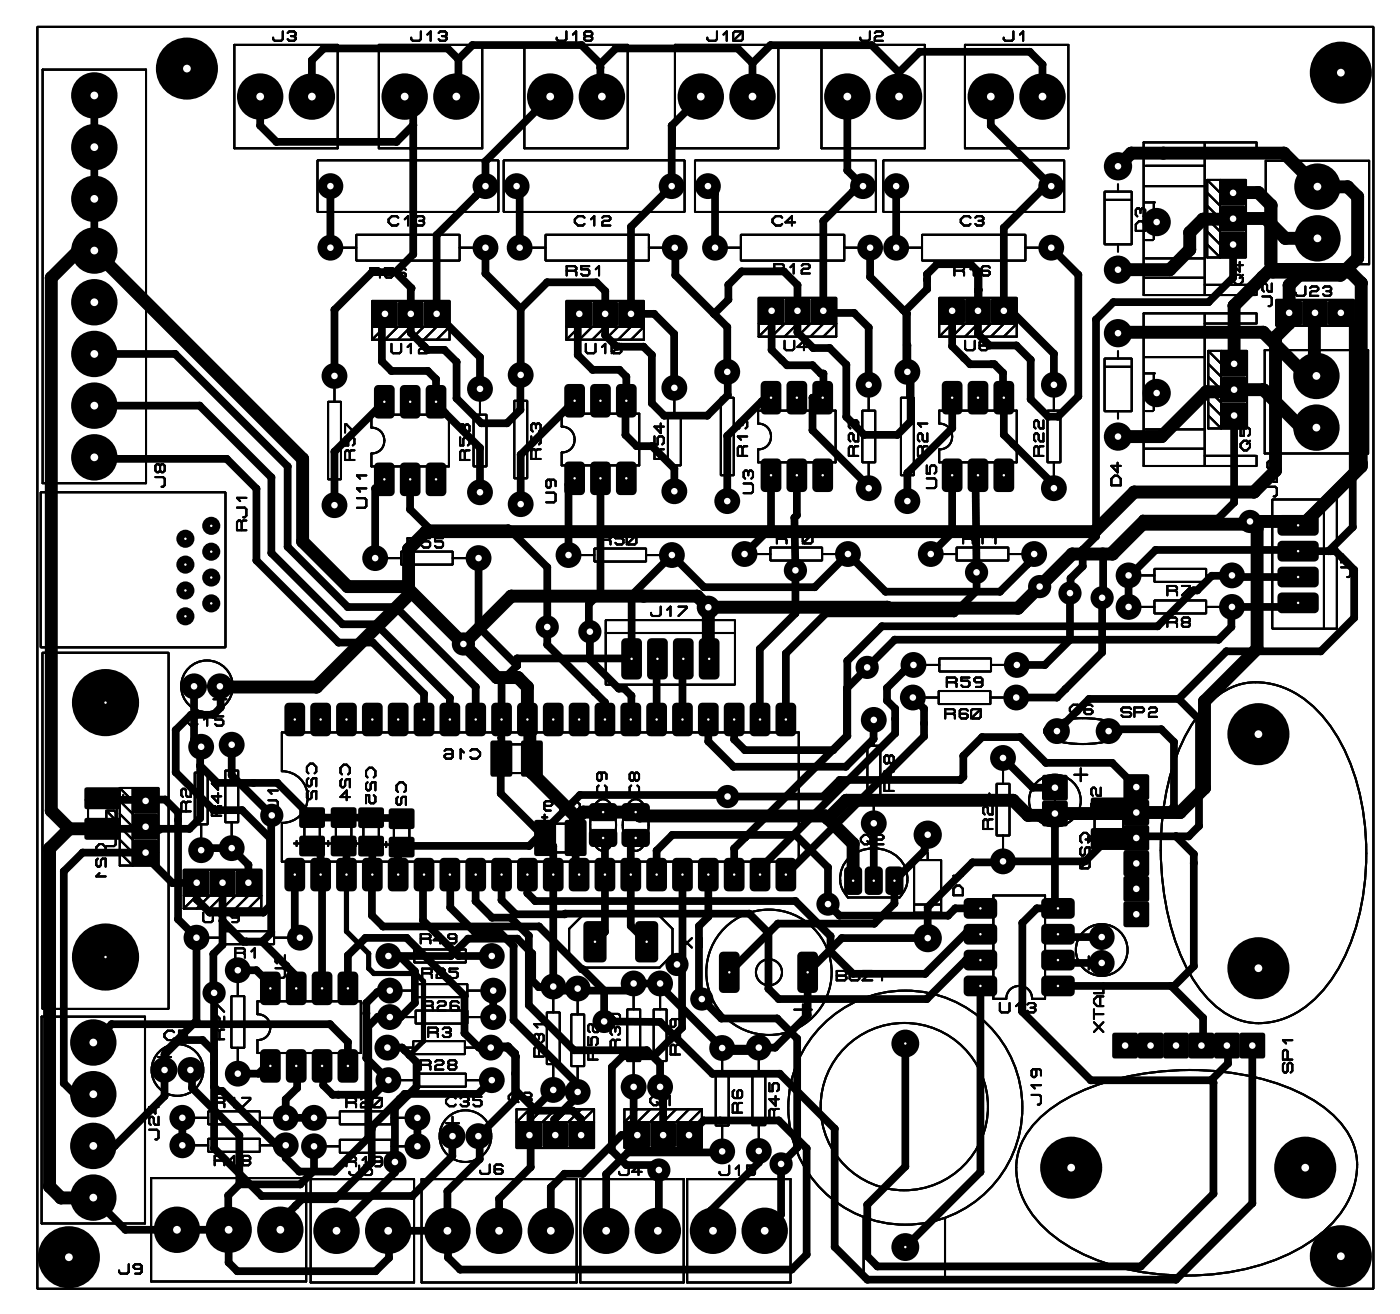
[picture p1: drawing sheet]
<svg xmlns="http://www.w3.org/2000/svg" width="138mm" height="129mm" viewBox="0 0 138 129" stroke-linecap="round" stroke-linejoin="round" font-family="sans-serif">
<g fill="#000">
<path d="M8.5 77.6h3.1v1.7h-3.1zM29.7 79.6h2v1.5h-2zM32.8 79.6h2v1.5h-2zM35.5 79.6h2v1.5h-2zM38.5 79.7h2v1.5h-2zM48.4 73h1.7v3.1h-1.7zM51.4 73h1.7v3.1h-1.7zM107.4 78.6h3.1v1.7h-3.1zM8.5 80.6h3.1v1.7h-3.1zM29.7 82.4h2v1.5h-2zM32.8 82.4h2v1.5h-2zM35.5 82.4h2v1.5h-2z"/>
<path d="M38.5 82.5h2v1.5h-2zM52.7 80.8h1.7v3.1h-1.7zM55.7 80.8h1.7v3.1h-1.7zM107.4 81.6h3.1v1.7h-3.1z"/>
<circle cx="85.3" cy="65.6" r=".38"/>
<circle cx="96.3" cy="94.3" r=".38"/>
<circle cx="76.8" cy="114.4" r=".38"/>
</g>
<g fill="none" stroke="#000" stroke-width=".2">
<path d="M3.7 2.6h131.3v124h-131.3zM4.2 6.8h10.1v40.7h-10.1zM23 4.4h10.2v10.2h-10.2zM27.8 3.1v.7l-.2 .2h-.6l-.2-.2v-.1M28.3 3.2l.1-.1h.5l.2 .1v.2l-.2 .1M28.6 3.5h.3M28.9 3.5l.2 .2v.1l-.2 .2h-.5l-.1-.2M31.2 15.7h17.8v5.1h-17.8zM37.2 4.4h10.2v10.2h-10.2zM41.4 3.1v.7l-.2 .2h-.6l-.2-.2v-.1M42 3.4l.3-.3v.9M43.1 3.2l.2-.1h.4l.2 .1v.2l-.2 .1"/>
<path d="M43.4 3.5h.3M43.7 3.5l.2 .2v.1l-.2 .2h-.4l-.2-.2M49.5 15.7h17.8v5.1h-17.8zM51.5 4.4h10.2v10.2h-10.2zM55.7 3.1v.7l-.2 .2h-.6l-.2-.2v-.1M56.3 3.4l.3-.3v.9M57.6 3.5l-.2 .2v.1l.2 .2h.4l.2-.2v-.1l-.2-.2M57.6 3.5l-.2-.1v-.2l.2-.1h.4l.2 .1v.2l-.2 .1M57.6 3.5h.4M66.3 4.4h10.2v10.2h-10.2zM68.3 15.7h17.8v5.1h-17.8zM70.5 3.1v.7l-.2 .2h-.6l-.2-.2v-.1"/>
<path d="M71.1 3.4l.3-.3v.9M72 3.2l.2-.1h.6l.2 .1v.6l-.2 .2h-.6l-.2-.2zM73 3.1l-1 .9M80.7 4.4h10.2v10.2h-10.2zM85.5 3.1v.7l-.2 .2h-.6l-.2-.2v-.1M86 3.2l.1-.1h.5l.2 .1v.2l-.2 .1h-.5l-.1 .2v.3h.8M86.8 15.7h17.8v5.1h-17.8zM94.8 4.4h10.2v10.2h-10.2zM99.6 3.1v.7l-.2 .2h-.6l-.2-.2v-.1M100.2 3.4l.3-.3v.9M108.5 18.8h2.7v5.2h-2.7zM108.6 19.6h2.6"/>
<path d="M109.9 18.1v.7M112.5 18.3h5.9M112.5 19.9h1M112.6 16.3h5.8M113.4 19.9v1.1h1.1v1.6h-1.1v.9M118.4 14.1v14.9M118.4 15h5M118.6 17.7v7.6h1.3l-1.3-1.3M118.6 17.7h1.3M118.6 18.9l1.3 1.3M118.6 17.7l1.3 1.2M119.9 17.7h2.5v7.6h-2.5z"/>
<path d="M123.4 14h-11v15h11M123.5 14v1M124.4 15.8h10.1v10.2h-10.1zM32.2 39.5h1.3v7.6h-1.3zM32.9 38.2v1.3M33.7 24.3h1.3M35 23.1h10.2v2.5h-10.2zM36.4 26.8h.8M36.6 29.6h7.6v2.5h-7.6zM36.6 32.1v1.3M36.6 33.4h7.6v-1.3l-1.3 1.3M37.2 26.8l.1-.1v-.2l-.1-.2h-.8v1"/>
<path d="M37.2 26.8l.1 .2v.3M37.8 32.1l-1.2 1.3M38.5 33.8v.7l.1 .2h.7l.1-.2v-.7M38.6 26.3h-.8v.4h.6l.2 .1v.3l-.2 .2h-.4l-.2-.2M39.1 32.1l-1.3 1.3M39.1 21.4l-.1-.2h-.5l-.3 .3v.3l.3 .4h.5l.1-.2M39.8 21.5l.3-.3v1M39.9 26.5l-.2-.2h-.5l-.1 .2v.6l.1 .2h.5l.2-.2v-.1l-.2-.2h-.6M40.1 34.1l.3-.3v.9M40.4 32.1l-1.3 1.3M40.9 21.4l.1-.2h.5l.2 .2v.1l-.2 .2M41.2 33.9l.1-.1h.5l.2 .1v.2l-.2 .1h-.5l-.1 .2v.3h.8"/>
<path d="M41.2 21.7h.3M41.5 21.7l.2 .1v.2l-.2 .2h-.5l-.1-.2M41.6 32.1l-1.2 1.3M42.9 32.1l-1.3 1.3M45.2 24.3h1.2M47.2 39.5v1.2M50.5 39.4h1.3v7.6h-1.3zM51.2 38.1v1.3M52.3 24.3h1.3M53.6 23.1h10.2v2.5h-10.2zM55.7 29.6h7.6v2.5h-7.6zM55.7 33.4h7.6v-1.3l-1.3 1.3"/>
<path d="M55.7 32.1v1.3M55.7 26.6h.8M56.5 26.6l.1-.1v-.2l-.1-.2h-.8v1M56.5 26.6l.1 .2v.3M56.9 32.1l-1.2 1.3M57.4 21.4l-.1-.2h-.5l-.3 .3v.3l.3 .4h.5l.1-.2M57.6 33.8v.7l.1 .2h.7l.1-.2v-.7M57.9 26.1h-.8v.4h.6l.2 .1v.3l-.2 .2h-.4l-.2-.2M58.1 21.5l.3-.3v1M58.2 32.1l-1.3 1.3M58.5 26.5l.4-.4v1M59.2 34.1l.3-.3v.9"/>
<path d="M59.2 21.4l.1-.2h.5l.2 .2v.1l-.2 .2h-.5l-.1 .1v.4h.8M59.5 32.1l-1.3 1.3M60.1 33.9l.2-.1h.6l.2 .1v.6l-.2 .2h-.6l-.2-.2zM60.7 32.1l-1.2 1.3M61.1 33.8l-1 .9M62 32.1l-1.3 1.3M63.8 24.3h1.2M66.3 39.4v1.2M70.8 39.1h1.3v7.6h-1.3zM71.5 37.8v1.3M71.5 24.3h1.3M72.8 23.1h10.2v2.5h-10.2z"/>
<path d="M74.6 29.3h7.6v2.5h-7.6zM74.6 33.1h7.6v-1.3l-1.3 1.3M74.6 31.8v1.3M75.8 31.8l-1.2 1.3M76.1 26.4h.8M76.9 21.4l-.2-.2h-.5l-.3 .3v.3l.3 .4h.5l.2-.2M76.9 26.4l.1-.1v-.2l-.1-.2h-.8v1M76.9 26.4l.1 .2v.3M77.1 33.5v.7l.2 .2h.6l.1-.2v-.7M77.1 31.8l-1.3 1.3M77.7 26.3l.3-.4v1M78.1 21.8h-.9l.6-.6v1"/>
<path d="M78.4 31.8l-1.3 1.3M78.8 26.1l.1-.2h.5l.2 .2v.2l-.2 .1h-.5l-.1 .2v.3h.8M79.3 34.1h-.9l.6-.6v.9M79.6 31.8l-1.2 1.3M80.9 31.8l-1.3 1.3M83 24.3h1.2M85.4 39.1v1.2M88.5 39.1h1.3v7.6h-1.3zM89.2 37.8v1.3M89.3 24.3h1.3M90.6 23.1h10.2v2.5h-10.2zM92.3 29.3h7.6v2.5h-7.6z"/>
<path d="M92.3 31.8v1.3M92.3 33.1h7.6v-1.3l-1.3 1.3M93.6 31.8l-1.3 1.3M93.8 26.6h.8M94.6 26.6l.1-.1v-.2l-.1-.2h-.8v1M94.6 26.6l.1 .2v.3M94.8 33.5v.7l.2 .2h.6l.2-.2v-.7M94.8 31.8l-1.2 1.3M95.4 21.4l-.2-.2h-.5l-.3 .3v.3l.3 .4h.5l.2-.2M95.4 26.5l.3-.4v1M95.8 21.4l.2-.2h.5l.1 .2v.1l-.1 .2M96.1 31.8l-1.3 1.3"/>
<path d="M96.2 21.7h.3M96.5 21.7l.1 .1v.2l-.1 .2h-.5l-.2-.2M97.1 33.6l-.2-.1h-.5l-.1 .1v.6l.1 .2h.5l.2-.2v-.1l-.2-.2h-.6M97.3 26.3l-.2-.2h-.5l-.1 .2v.6l.1 .2h.5l.2-.2v-.1l-.2-.2h-.6M97.4 31.8l-1.3 1.3M98.6 31.8l-1.2 1.3M100.8 24.3h1.2M103.6 39.1v1.2M108.5 35.2h2.7v5.2h-2.7zM108.6 36h2.6M109.9 24v.7M109.9 34.5v.7"/>
<path d="M111.6 22l.3-.3h.3l.3 .3v.7h-.9zM112.1 20.6l-.2-.1h-.1l-.2 .1v.5l.2 .2M112.1 20.6l.1-.1h.2l.1 .1v.5l-.1 .2M112.1 20.6v.3M112.5 35.1h5.9M112.5 36.7h1M112.5 27.3h5.8M112.6 33.1h5.8M112.6 25.4h5.8M112.6 23.6h.7M113.4 36.7v1.1h1.1v1.6h-1.1v.9M118.4 31.8h5"/>
<path d="M118.4 30.9v14.9M118.4 28h5M118.6 22.8l1.3 1.2M118.6 21.5l1.3 1.3M118.6 20.2l1.3 1.3M118.7 34.5v7.6h1.3l-1.3-1.3M118.7 34.5h1.3M118.7 39.6l1.3 1.2M118.7 38.3l1.3 1.3M118.7 37l1.3 1.3M118.7 35.7l1.3 1.3M118.7 34.5l1.3 1.2"/>
<path d="M120 34.5h2.5v7.6h-2.5zM121.2 27.3l.3-.3h.3l.3 .3v.3l-.3 .4h-.3l-.3-.4zM121.8 25.7v1l-.6-.7h.9M122.1 27l-.3 .3M123.4 30.8h-11v15h11M123.5 28v1M123.5 30.8v1M124.1 29.1h.7l.2 .2v.6l-.2 .2h-.1M124.3 34.4h10.1v10.2h-10.1zM125 27.9v.7h-.3l-.2-.1v-.5l-.1-.1h-.2l-.1 .1v.5l.1 .1M125 26.9h-.9l.3 .3M125.4 29.5h7.6v2.5h-7.6z"/>
<path d="M128.3 28.1v.8l-.2 .2h-.6l-.2-.2v-.1M128.8 28.3l.1-.2h.5l.1 .2v.2l-.1 .1h-.5l-.1 .2v.3h.7M130 28.3l.2-.2h.5l.1 .2v.2l-.1 .1M130.3 28.6h.4M130.7 28.6l.1 .2v.1l-.1 .2h-.5l-.2-.2M4 48.4h18.2v15.2h-18.2zM15.3 46.9h.7l.2 .1v.7l-.2 .1h-.1M15.7 45.8l-.1-.2h-.2l-.1 .2v.4l.1 .2h.2l.1-.2M15.7 45.8l.2-.2h.1l.2 .2v.4l-.2 .2h-.1l-.2-.2M15.7 45.8v.4M23.3 49.9h.7l.2 .1v.7l-.2 .1h-.1M23.7 51.3l-.1-.2h-.2l-.1 .2v.8h.9"/>
<path d="M23.7 51.3v.8M24.2 51.1h-.3l-.2 .2M24.2 48.9h-.9l.3 .3M32.9 47.1v1.3M33.9 42.5v-.8h.2l.7 .8M33.9 43v.8h.3v-.7l.2-.1h.3l.1 .1v.5l-.1 .2M34.4 44.4l-.2-.2h-.1l-.2 .2v.8h.9M34.4 44.4v.8M34.8 44.2h-.3l-.1 .2M35.1 48.9h.7l.2 .2v.6l-.2 .2h-.7M36 48h-.9l.3 .3M36 46.7h-.9l.3 .3"/>
<path d="M36.5 40.7h7.6v5.1h-7.6v-1.2a1.27 1.27 0 0 0 1.3-1.3 1.27 1.27 0 0 0-1.3-1.3zM38.1 54.8h1.3M39.4 54.2h5.1v1.3h-5.1zM40 53.3h.8M40.8 53.3l.2-.1v-.2l-.2-.1h-.8v.9M40.8 53.3l.2 .2v.3M42.3 52.9h-.8v.3h.6l.2 .1v.3l-.2 .2h-.5l-.1-.2M43.5 52.9h-.8v.3h.7l.1 .1v.3l-.1 .2h-.5l-.2-.2M44.5 54.8h1.3M45.2 43v.8h.3v-.7l.2-.1h.3l.1 .1v.5l-.1 .2M45.7 44.4l-.2-.2h-.1l-.2 .2v.8h.9M45.7 41.9l-.2-.2h-.1l-.2 .2v.4l.2 .2h.1l.2-.2"/>
<path d="M45.7 41.9l.1-.2h.2l.1 .2v.4l-.1 .2h-.2l-.1-.2M45.7 41.9v.4M45.7 44.4v.8M46.1 44.2h-.3l-.1 .2M46.5 40.7h1.3v5.1h-1.3zM47.2 45.8v1.3M51.2 47v1.3M52.2 42.9v.8h.3v-.7l.2-.1h.3l.1 .1v.5l-.1 .2M52.7 41.8l-.2-.2h-.1l-.2 .2v.4l.2 .2M52.7 41.8l.1-.2h.2l.1 .2v.4l-.1 .2M52.7 44.3l-.2-.2h-.1l-.2 .2v.8h.9M52.7 41.8v.3"/>
<path d="M52.7 44.3v.8M53.1 44.1h-.3l-.1 .2M53.7 48.4h.7l.2 .2v.6l-.2 .2h-.7M54 47.1l.1 .2v.5l-.1 .1h-.2l-.1-.1v-.5l.1-.2h.6l.2 .2v.5M55.2 40.6h7.6v5.1h-7.6v-1.2a1.27 1.27 0 0 0 1.3-1.3 1.27 1.27 0 0 0-1.3-1.3zM57.1 54.5h1.3M58.4 53.9h5.1v1.3h-5.1zM59 53h.8M59.8 53l.2-.1v-.2l-.2-.1h-.8v.9M59.8 53l.2 .2v.3M61.3 52.6h-.8v.3h.6l.2 .1v.3l-.2 .2h-.5l-.1-.2M61.6 52.7l.1-.1h.7l.1 .1v.6l-.1 .2h-.7l-.1-.2z"/>
<path d="M62.5 52.6l-.9 .9M63.5 54.5h1.3M64.3 42.9v.8h.3v-.7l.2-.1h.3l.1 .1v.5l-.1 .2M64.8 44.3l-.2-.2h-.1l-.2 .2v.8h.9M64.8 44.3v.8M64.9 41.6v1l-.6-.7h.9M64.9 59.6v.8l-.1 .1h-.7l-.1-.1v-.2M65.2 44.1h-.3l-.1 .2M65.6 59.9l.3-.3v.9M65.6 40.6h1.3v5.1h-1.3zM66.3 45.7v1.3M66.7 59.6h.8v.2l-.8 .7"/>
<path d="M71.5 46.7v1.3M73 44l-.2-.2h-.1l-.2 .2v.8h.9M73 41.5l-.2-.2h-.1l-.2 .2v.4l.2 .2M73 41.5l.1-.2h.2l.1 .2v.4l-.1 .2M73 41.5v.3M73 44v.8M73.1 47.5h.7l.2 .2v.6l-.2 .2h-.7M73.4 43.8h-.3l-.1 .2M73.4 42.9h-.9l.3 .3M73.5 46.4l-.1-.2h-.2l-.1 .2v.5l.1 .1M73.5 46.4l.2-.2h.1l.2 .2v.5l-.2 .1M73.5 46.4v.3"/>
<path d="M74.4 54.4h1.3M74.5 40.3h7.6v5.1h-7.6v-1.2a1.27 1.27 0 0 0 1.3-1.3 1.27 1.27 0 0 0-1.3-1.3zM75.7 53.8h5.1v1.3h-5.1zM76.3 52.9h.8M77.1 52.9l.2-.1v-.2l-.2-.1h-.8v.9M77.1 52.9l.2 .2v.3M77.9 52.8l.4-.3v.9M78.9 52.6l.1-.1h.7l.1 .1v.6l-.1 .2h-.7l-.1-.2zM79.8 52.5l-.9 .9M80.8 54.4h1.3M83.9 41.5l.1-.2h.2l.1 .2v.4l-.1 .2M83.9 44l-.2-.2h-.1l-.2 .2v.8h.9"/>
<path d="M83.9 41.5l-.2-.2h-.1l-.2 .2v.4l.2 .2M83.9 41.5v.3M83.9 44v.8M84.3 43.8h-.3l-.1 .2M84.3 42.6v.8h-.3l-.1-.2v-.5l-.2-.1h-.1l-.2 .1v.5l.2 .2M84.7 40.3h1.3v5.1h-1.3zM85.4 45.4v1.3M89.2 46.7v1.3M90.7 44l-.2-.2h-.1l-.2 .2v.8h.9M90.7 44v.8M91.1 47h.7l.2 .2v.6l-.2 .2h-.7M91.1 45.7v.8h.3v-.6l.1-.2h.3l.2 .2v.5l-.2 .1"/>
<path d="M91.1 42.6v.8h-.3l-.1-.2v-.5l-.2-.1h-.1l-.2 .1v.5l.2 .2M91.1 43.8h-.3l-.1 .2M91.1 41.6h-.9l.3 .3M92.3 40.3h7.6v5.1h-7.6v-1.2a1.27 1.27 0 0 0 1.3-1.3 1.27 1.27 0 0 0-1.3-1.3zM92.7 54.4h1.3M94 53.8h5.1v1.3h-5.1zM94.6 52.9h.8M95.4 52.9l.2-.1v-.2l-.2-.1h-.8v.9M95.4 52.9l.2 .2v.3M96.2 52.8l.4-.3v.9M97.5 52.8l.3-.3v.9M99.1 54.4h1.3"/>
<path d="M102.1 44l-.2-.2h-.1l-.2 .2v.8h.9M102.1 44v.8M102.5 41.3v.8h-.3l-.1-.2v-.4l-.2-.2h-.1l-.2 .2v.4l.2 .2M102.5 43.8h-.3l-.1 .2M102.5 42.6v.8h-.3l-.1-.2v-.5l-.2-.1h-.1l-.2 .1v.5l.2 .2M102.9 40.3h1.3v5.1h-1.3zM103.6 45.4v1.3M109.2 47l.3-.3h.3l.3 .3v.7h-.9zM109.8 45.5v.9l-.6-.6h.9M109.9 40.4v.7M112.2 56.5h1.2M112.2 59.6h1.2"/>
<path d="M112.5 44.1h5.8M112.6 42.2h5.8M112.6 40.4h.7M113.4 55.9h5.1v1.3h-5.1zM113.4 59h5.1v1.3h-5.1zM114.7 58h.8M115.5 58l.2-.1v-.2l-.2-.1h-.8v.9M115.5 58l.2 .2v.3M116.1 57.6h.8v.1l-.8 .8M118.4 44.8h5M118.5 56.5h1.3M118.5 59.6h1.3"/>
<path d="M121.9 43.6l.3-.3h.3l.3 .3v.3l-.3 .4h-.3l-.3-.4zM121.9 42v.8h.3v-.6l.2-.2h.3l.1 .2v.5l-.1 .1M122.8 43.3l-.3 .3M123.5 44.8v1M124.6 47.8h.7l.2 .2v.6l-.2 .2h-.1M125 49.1h6.4v12.7h-6.4zM125.5 45.3v.8h-.3l-.2-.2v-.5l-.1-.1h-.2l-.1 .1v.5l.1 .2M125.5 46.6v.7h-.3l-.2-.1v-.5l-.1-.1h-.2l-.1 .1v.5l.1 .1M130.1 49.1v12.7M131.8 55.7h.7l.2 .2v.6l-.2 .2h-.1M131.8 55.3v-.8h.1l.8 .8M4.2 64.1h12.4v35h-12.4z"/>
<path d="M8.6 79.4v1M10.4 79.6l1 1M10.6 79.6h.6l.2 .2v.6l-.2 .2h-.6l-.2-.2v-.6zM11.5 79.5v.9M11.8 77.4v7.6h1.2l-1.2-1.2M11.8 77.4h1.2M11.8 80l1.2 1.2M11.8 78.7l1.2 1.3M11.8 77.4l1.2 1.3M11.8 78.4h.6M12.1 78.1v.5M13 77.4h2.6v7.6h-2.6z"/>
<path d="M18.3 78.9l-.2-.1h-.1l-.2 .1v.8h.9M18.3 78.9v.8M18.7 77.5v.8h-.3l-.1-.2v-.4l-.2-.2h-.1l-.2 .2v.4l.2 .2M18.7 78.8h-.3l-.1 .1M19.1 75.9h1.3v5.1h-1.3zM19.4 70.5l-.2-.1h-.4l-.4 .3v.3l.4 .3h.4l.2-.2M19.8 74.6v1.3M20 70.7l.4-.3v.9M21 68.7h1.2M21.3 79.4l-.2-.2h-.1l-.2 .2v.8h.9M21.3 79.4v.8M21.4 76.7v.9l-.6-.6h.9"/>
<path d="M21.4 77.9v1l-.6-.7h.9M21.6 68.1v1.2M21.7 79.2h-.3l-.1 .2M21.9 70.4h-.8v.3h.7l.1 .1v.3l-.1 .2h-.5l-.2-.2M22.1 75.7h1.3v5.1h-1.3zM22.8 74.4v1.3M26.4 78.6h.7l.2 .2v.6l-.2 .2h-.7M27.3 77.7h-.9l.3 .3M27.7 72h50.8v12.7h-50.8v-3.8a2.54 2.54 0 0 0 2.5-2.6 2.54 2.54 0 0 0-2.5-2.5zM30.3 76l-.1-.2v-.4l.3-.4h.3l.3 .4v.4l-.2 .2M30.3 76.5l-.1 .1v.5l.1 .2h.2l.1-.2v-.5l.2-.1h.3v.8M30.3 77.7l-.1 .2v.5l.1 .1h.2l.1-.1v-.5l.2-.2h.3v.8"/>
<path d="M33.6 76.6l-.1 .1v.5l.1 .2h.2l.1-.2v-.5l.2-.1h.3v.8M33.6 76.1l-.1-.2v-.4l.3-.4h.3l.3 .4v.4l-.2 .2M34.4 78.3h-.9l.6-.6v.9M36.1 76.9l-.1 .1v.5l.1 .2h.2l.1-.2v-.5l.2-.1h.3v.8M36.1 76.4l-.1-.2v-.4l.3-.4h.3l.3 .4v.4l-.2 .2M36.7 78.1l.2 .2v.5l-.2 .1h-.3l-.1-.1v-.7h-.3v.8M39.1 77.8l-.1-.1v-.5l.3-.3h.3l.3 .3v.5l-.2 .1M39.1 78.3l-.1 .2v.4l.1 .2h.2l.1-.2v-.4l.2-.2h.3v.8M43.7 73.8l.1-.2h.5l.2 .2v.6l-.2 .1h-.5l-.1-.1v-.2l.1-.1h.7M45.6 73.9l-.3-.3v.9M46.2 73.8l.2-.2h.5l.3 .3v.3l-.3 .3h-.5l-.2-.1M49 72.5h.5"/>
<path d="M49.2 72.2v.6M50.3 76h1M50.3 73.1h1M53.5 79l.1 .2h.5l.2-.2v-.1l-.2-.2h-.5l-.1 .2v.6l.1 .1h.5M55.4 79l-.3-.3v.9M56 78.9l.2-.2h.5l.3 .3v.3l-.3 .3h-.5l-.2-.1M58.6 78.9a.78 .78 0 0 1 1.3 0 4.2 4.2 0 0 1 0 4.4 .78 .78 0 0 1-1.3 0 4.2 4.2 0 0 1 0-4.4zM58.8 77.2l-.1 .1v.5l.3 .3h.3l.3-.3v-.5l-.2-.1M59 75.9l.1 .2v.4l-.1 .2h-.2l-.1-.2v-.4l.1-.2h.6l.2 .2v.4M59.5 60.9h12.7v6.4h-12.7zM59.5 62.2h12.7M61.8 78.9a.78 .78 0 0 1 1.3 0 4.2 4.2 0 0 1 0 4.4 .78 .78 0 0 1-1.3 0 4.2 4.2 0 0 1 0-4.4z"/>
<path d="M62 77.2l-.1 .1v.5l.3 .3h.3l.3-.3v-.5l-.2-.1M62.3 76.1l.2-.2h.1l.2 .2v.4l-.2 .2h-.1l-.2-.2M62.3 76.1l-.1-.2h-.2l-.1 .2v.4l.1 .2h.2l.1-.2M62.3 76.1v.4M85.2 73.3h1.3v5.1h-1.3zM85.9 72v1.3M85.9 78.4v1.2M87.4 74.4l-.2-.2h-.1l-.2 .2v.5l.2 .1h.1l.2-.1M87.4 74.4l.1-.2h.2l.1 .2v.5l-.1 .1h-.2l-.1-.1M87.4 76.9l-.2-.1h-.1l-.2 .1v.8h.9M87.4 74.4v.5M87.4 76.9v.8"/>
<path d="M87.5 75.5v.9l-.6-.6h.9M87.8 76.8h-.3l-.1 .1M91 68.5h1.2M91 65.3h1.3M92.2 67.9h5.1v1.3h-5.1zM92.3 64.7h5.1v1.3h-5.1zM92.9 70.1h.8M93 67h.8M93.7 70.1l.1-.1v-.2l-.1-.1h-.8v.9M93.7 70.1l.1 .2v.3M93.8 67l.2-.1v-.2l-.2-.1h-.8v.9M93.8 67l.2 .2v.3"/>
<path d="M95.1 69.8l-.2-.1h-.4l-.2 .1v.6l.2 .2h.4l.2-.2v-.1l-.2-.2h-.6M95.3 66.6h-.8v.3h.6l.2 .1v.3l-.2 .2h-.5l-.1-.2M95.4 69.8l.2-.1h.6l.2 .1v.6l-.2 .2h-.6l-.2-.2zM96.4 69.7l-1 .9M96.5 66.9l-.1 .1h-.5l-.2-.1v-.2l.2-.1h.5l.1 .1v.6l-.1 .2h-.5M97.2 78v.9l-.6-.6h.9M97.3 68.5h1.3M97.4 65.3h1.3M97.5 79.2v.8h-.3l-.1-.1v-.5l-.2-.2h-.1l-.2 .2v.5l.2 .1M97.9 77h1.3v5.1h-1.3zM98.6 75.7v1.3M102.7 71.5a3.2 3.2 0 0 1 2-.8 8.9 8.9 0 0 1 5.1 .6l.3 .2 .1 .3a1.58 1.58 0 0 1-1.4 1 8.9 8.9 0 0 1-5.8-.4l-.3-.3-.1-.3z"/>
<path d="M103.7 78.7h.1M105.6 76.1h1.2M106.1 69.4l-.2-.2h-.4l-.4 .4v.3l.4 .3h.4l.2-.2M106.2 75.5v1.3M107.2 79l.4-.3h.3l.3 .3v.6h-1zM107.4 69.4l-.2-.2h-.5l-.1 .2v.6l.1 .2h.5l.2-.2v-.1l-.2-.2h-.6M108.2 77.4v.8h-.3l-.2-.2v-.4l-.1-.2h-.2l-.2 .2v.4l.2 .2M111.2 69.7l-.2-.2h-.6l-.2 .2v.1l.2 .2h.6l.2 .1v.2l-.2 .1h-.6l-.2-.1M111.5 70h.8l.1-.2v-.1l-.1-.2h-.8v.9M112.9 69.7l.2-.2h.4l.2 .2v.1l-.2 .2h-.4l-.2 .1v.3h.8M114.7 61.1h.8M115.5 61.1l.2-.1v-.2l-.2-.1h-.8v.9"/>
<path d="M115.5 61.1l.2 .2v.3M116.3 61.1l-.2-.1v-.2l.2-.1h.5l.1 .1v.2l-.1 .1M116.3 61.1l-.2 .2v.1l.2 .2h.5l.1-.2v-.1l-.1-.2M116.3 61.1h.5M118.6 69.3a6.6 6.6 0 0 1 8.3-1.4 12.4 12.4 0 0 1 5.3 5.9 25.3 25.3 0 0 1 .1 20 12.2 12.2 0 0 1-5.2 5.9 6.6 6.6 0 0 1-8.3-1.4 17 17 0 0 1-3.8-7.6 28.3 28.3 0 0 1 .8-17 14 14 0 0 1 2.8-4.4zM4.1 99.9h10.1v20.3h-10.1zM9.6 83.9l-.1-.2v-.4l.3-.4h.3l.3 .4v.4l-.2 .2M9.6 84.4l-.1 .1v.5l.1 .2h.2l.1-.2v-.5l.2-.1h.3v.8M9.8 85.8l-.3 .3h.9M10.4 82.2h.8l.2 .1v.7l-.2 .1h-.8M10.9 81.1l.2-.2h.1l.2 .2v.4l-.2 .2M10.9 81.1l-.1-.2h-.2l-.2 .2v.4l.2 .2"/>
<path d="M10.9 81.1v.3M11.8 82.5l1.2 1.3M11.8 81.2l1.2 1.3M18.1 85.5h7.6v2.5h-7.6zM18.1 89.3h7.6v-1.3l-1.3 1.3M18.1 88v1.3M19.3 88l-1.2 1.3M19.8 81v1.3M20 89.7v.7l.1 .2h.7l.1-.2v-.7M20.6 92.1h1.2M20.6 88l-1.3 1.3M21.1 99.4v-.8h.2l.7 .8"/>
<path d="M21.6 90l.3-.3v.9M21.8 91.5h5.1v1.3h-5.1zM21.9 88l-1.3 1.3M22 99.9v.8h-.3l-.1-.2v-.4l-.2-.2h-.1l-.2 .2v.4l.2 .2M22.7 97.9h1.3v5.1h-1.3zM22.8 80.8v1.3M23.1 93.6h.8M23.1 88l-1.2 1.3M23.4 96.6v1.3M23.5 90l-.2 .1h-.5l-.1-.1v-.2l.1-.1h.5l.2 .1v.6l-.2 .2h-.5M23.9 93.6l.2-.1v-.2l-.2-.1h-.8v.9M23.9 93.6l.2 .2v.3"/>
<path d="M24.4 88l-1.3 1.3M24.7 93.5l.3-.3v.9M25.3 98.4h10.2v5.1h-10.2v-1.3a1.27 1.27 0 0 0 1.3-1.3 1.27 1.27 0 0 0-1.3-1.2zM26.9 92.1h1.3M27.1 95.1h.7l.2 .2v.6l-.2 .2h-.7M28 93.9v.8h-.3l-.2-.2v-.5l-.1-.1h-.2l-.1 .1v.5l.1 .2M28.9 82.9h.5M29.1 82.6v.5M29.9 81.4v.7M31.4 81.4v.7M32 82.9h.5M32.2 82.6v.5"/>
<path d="M33 81.4v.7M34.5 81.4v.7M34.7 82.9h.5M34.9 82.6v.5M35.7 81.4v.7M37.2 81.4v.7M37.7 83h.5M37.9 82.7v.5M38.7 81.5v.7M39.4 93.9h1.3M39.6 99.9h1.2M39.6 97.3h1.2"/>
<path d="M40.2 81.5v.7M40.7 93.3h5.1v1.3h-5.1zM40.8 99.3h5.1v1.3h-5.1zM40.8 96.7h5.1v1.3h-5.1zM41.3 92.2h.8M41.5 95.6h.8M41.6 98.8h.8M42.1 92.2l.2-.1v-.2l-.2-.1h-.8v.9M42.1 92.2l.2 .2v.3M42.3 95.6l.1-.1v-.2l-.1-.1h-.8v.9M42.3 95.6l.1 .2v.3M42.4 98.8l.1-.1v-.2l-.1-.1h-.8v.9"/>
<path d="M42.4 98.8l.1 .2v.3M42.9 95.3l.2-.1h.4l.2 .1v.2l-.2 .1h-.4l-.2 .2v.3h.8M43 98.5l.2-.1h.4l.2 .1v.2l-.2 .1h-.4l-.2 .2v.3h.8M43.6 92.4h-1l.7-.6v.9M44.8 92.1l-.1 .1h-.5l-.2-.1v-.2l.2-.1h.5l.1 .1v.6l-.1 .2h-.5M45 95.2h-.8v.3h.6l.2 .1v.3l-.2 .2h-.5l-.1-.2M45.1 98.5l-.2-.1h-.5l-.1 .1v.6l.1 .2h.5l.2-.2v-.1l-.2-.2h-.6M45.8 93.9h1.3M45.9 99.9h1.3M45.9 97.3h1.3M53.3 80.3h.5M53.5 80v.6"/>
<path d="M53.7 99.5h1.3v5.1h-1.3zM54.4 98.2v1.3M54.6 83.8h1M54.6 80.9h1M55.9 91.3l1.3-1.3h7.6l1.3 1.3v2.5l-1.3 1.3h-7.6l-1.3-1.3zM56.1 99.7h1.3v5.1h-1.3zM56.8 98.4v1.3M60 99.6l.9 1M60.2 99.6h.6l.1 .2v.6l-.1 .2h-.6l-.2-.2v-.6zM61.6 99.2h1.3v5.1h-1.3zM62.3 97.9v1.3M64.2 99.2h1.3v5.1h-1.3z"/>
<path d="M64.9 97.9v1.3M67 92.2l1 .9M68 92.2l-1 .9M68.6 92.5l.3-.3v.9M78.1 99.2h1.7M78.9 98.7v1M82.2 95.4h.8l.2 .2v.1l-.2 .2 .2 .1v.2l-.2 .1h-.8zM82.2 95.9h.8M83.4 84.3a3.5 3.5 0 0 1 5.6 1 2.62 2.62 0 0 1-.6 2.9h-5.1a2.68 2.68 0 0 1 .1-3.9zM83.5 95.4v.8l.2 .1h.6l.1-.1v-.8M84.6 82.3l.3-.3h.3l.3 .3v.3l-.3 .4h-.3l-.3-.4zM84.8 95.4h.9l-.9 .9h.9"/>
<path d="M85.2 82.6l.3 .4M86 82.2l.2-.2h.5l.1 .2v.1l-.1 .2h-.5l-.2 .1v.4h.8M86.4 95.7l.3-.3v.9M89.8 84.5h2.7v5.2h-2.7zM89.8 88.9h2.7M91.2 83.8v.7M91.2 89.7v.7M93.7 87.3l.3-.3h.3l.3 .3v.7h-.9zM94.6 86.1h-.9l.3 .3M97.1 80.7l-.2-.2h-.1l-.2 .2v.8h.9M97.1 80.7v.8M97.5 80.5h-.3l-.1 .2"/>
<path d="M97.6 88h5.1v10.1h-1.3a1.27 1.27 0 0 0-1.2-1.2 1.27 1.27 0 0 0-1.3 1.2h-1.3zM98.3 98.6v.7l.1 .2h.6l.2-.2v-.7M98.6 82.1v1.3M99.8 98.9l.4-.3v.9M101 98.7l.1-.1h.5l.1 .1v.2l-.1 .1M101.3 99h.3M101.6 99l.1 .2v.1l-.1 .2h-.5l-.1-.2M106.3 82.8l-.1-.2v-.4l.3-.4h.3l.3 .4v.4l-.2 .2M106.3 83.3l-.1 .1v.5l.1 .2h.2l.1-.2v-.5l.2-.1h.3v.8M106.3 84.4h.6l.2 .1v.7l-.2 .1h-.6l-.1-.1v-.7zM106.4 94.6h1.2M106.7 82.5h.5"/>
<path d="M106.9 82.2v.5M107 94v1.3M107.1 84.4l-.9 .9M107.5 99.2v.9M107.5 99.6h.9M107.6 80.5v.9M108.1 97.9v1M108.4 97.9h-.6l-.3 .3v.3l.3 .4h.6M108.4 96.6v1h-.9M110.4 80.5v.9M14.7 111h.7l.2 .2v.6l-.2 .2h-.1M14.8 115.8h15.3v10.1h-15.3z"/>
<path d="M15.3 108.5v.9l-.6-.6h.9M15.5 103.9h1.3M15.6 109.7v.8h-.3l-.2-.1v-.5l-.1-.2h-.2l-.1 .2v.5l.1 .1M16.2 103.2v1.3M17.1 101.4l-.2-.1h-.4l-.3 .3v.3l.3 .3h.4l.2-.2M18.4 101.3h-.8v.3h.6l.2 .1v.3l-.2 .2h-.5l-.1-.2M19.2 109.8h1.3M19.2 112.5h1.3M20.5 109.2h5v1.3h-5zM20.5 111.9h5v1.3h-5zM21.1 108.3h.8M21.1 114h.8"/>
<path d="M21.6 101.3l-.2-.1h-.1l-.2 .1v.8h.9M21.6 101.3v.8M21.9 108.3l.1-.1v-.2l-.1-.1h-.8v.9M21.9 114l.1-.1v-.2l-.1-.1h-.8v.9M21.9 108.3l.1 .2v.3M21.9 114l.1 .2v.3M22 101.2h-.3l-.1 .1M22.7 108.2l.3-.3v.9M22.7 113.9l.3-.3v.9M23.4 103v1.2M23.8 107.9h.8v.1l-.8 .8M24 114l-.2-.1v-.2l.2-.1h.4l.2 .1v.2l-.2 .1"/>
<path d="M24 114l-.2 .2v.1l.2 .2h.4l.2-.2v-.1l-.2-.2M24 114h.4M25.5 109.8h1.3M25.5 112.5h1.3M30.5 115.9h10.2v10.1h-10.2zM32.1 109.8h1.3M32.1 112.6h1.3M33.4 112h5.1v1.3h-5.1zM33.4 109.2h5.1v1.3h-5.1zM34 108.3h.8M34 114.1h.8M34.8 108.3l.2-.1v-.2l-.2-.1h-.8v.9"/>
<path d="M34.8 114.1l.2-.1v-.2l-.2-.1h-.8v.9M34.8 108.3l.2 .2v.3M34.8 114.1l.2 .2v.3M35.3 114.5v.8l-.2 .2h-.6l-.2-.2v-.2M35.5 108l.1-.1h.5l.2 .1v.2l-.2 .1h-.5l-.1 .2v.3h.8M35.6 114l.3-.3v.9M36.6 114.5h-.8v.3h.6l.2 .2v.3l-.2 .2h-.5l-.1-.2M36.6 108l.1-.1h.7l.1 .1v.6l-.1 .2h-.7l-.1-.2zM37.5 114l-.1 .1h-.5l-.2-.1v-.2l.2-.1h.5l.1 .1v.6l-.1 .2h-.5M37.5 107.9l-.9 .9M38.5 109.8h1.2M38.5 112.6h1.2"/>
<path d="M39.3 102.9h1.3M39.4 106.1h1.3M40.6 102.3h5.1v1.3h-5.1zM40.7 105.5h5.1v1.3h-5.1zM41.3 104.6h.8M41.4 115.9h15.3v10.1h-15.3zM42.1 101.4h.8M42.1 104.6l.2-.1v-.2l-.2-.1h-.8v.9M42.1 104.6l.2 .2v.3M42.8 104.3l.1-.1h.5l.2 .1v.2l-.2 .1h-.5l-.1 .2v.3h.8M42.9 101.4l.1-.1v-.2l-.1-.1h-.8v.9M42.9 101.4l.1 .2v.3"/>
<path d="M43.5 101.1l.2-.1h.4l.2 .1v.2l-.2 .1M43.8 101.4h.3M43.8 110.4h1.3M44.1 101.4l.2 .2v.1l-.2 .2h-.4l-.2-.2M44.2 104.6l-.2-.1v-.2l.2-.1h.5l.1 .1v.2l-.1 .1M44.2 104.6h.5M44.2 104.6l-.2 .2v.1l.2 .2h.5l.1-.2v-.1l-.1-.2M44.5 109.7v1.3M44.8 107.9l-.2-.1h-.5l-.3 .3v.3l.3 .3h.5l.2-.2M45.3 107.9l.1-.1h.5l.1 .1v.2l-.1 .1M45.6 108.2h.3M45.7 102.9h1.3"/>
<path d="M45.8 106.1h1.3M45.9 108.2l.1 .2v.1l-.1 .2h-.5l-.1-.2M47.3 107.8h-.8v.3h.7l.1 .1v.3l-.1 .2h-.5l-.2-.2M48.1 114.4v.8l-.1 .1h-.7l-.1-.1v-.2M49.4 114.6l-.2-.2h-.4l-.2 .2v.6l.2 .1h.4l.2-.1v-.2l-.2-.1h-.6M50 107.7l.3-.3h.3l.3 .3v.3l-.3 .3h-.3l-.3-.3zM50.6 108l.3 .3M50.8 110.3h7.6v2.5h-7.6zM51.4 107.5l.2-.1h.5l.1 .1v.2l-.1 .1M51.7 107.8h.4M52 109l-1.2 1.3v-1.3h7.6M52.1 107.8l.1 .2v.1l-.1 .2h-.5l-.2-.2"/>
<path d="M53 103l-.2-.1h-.1l-.2 .1v.8h.9M53 101.8l-.2-.2h-.1l-.2 .2v.4l.2 .2M53 101.8v.3M53 103v.8M53 101.8l.1-.2h.2l.1 .2v.4l-.1 .2M53.3 109l-1.3 1.3M53.4 102.9h-.3l-.1 .1M53.4 100.6h-.9l.3 .4M54.4 104.6v1.2M54.6 109l-1.3 1.3M55.8 109l-1.2 1.3M56.8 104.8v1.2"/>
<path d="M57 115.9h10.2v10.1h-10.2zM57.1 109l-1.3 1.3M57.8 101.9v.8h.3v-.6l.2-.2h.3l.1 .2v.4l-.1 .2M58.3 103.3l-.2-.1h-.1l-.2 .1v.8h.9M58.3 103.3v.8M58.4 109v1.3M58.4 109l-1.3 1.3M58.7 100.6v.8h-.3l-.1-.1v-.5l-.2-.2h-.1l-.2 .2v.5l.2 .1M58.7 103.2h-.3l-.1 .1M60.5 102.3l-.2-.1h-.1l-.2 .1v.8h.9M60.5 101.1l-.2-.2h-.1l-.2 .2v.4l.2 .2M60.5 101.1v.3"/>
<path d="M60.5 102.3v.8M60.5 101.1l.1-.2h.2l.1 .2v.4l-.1 .2M60.9 102.2h-.3l-.1 .1M61.4 110.3h7.6v2.5h-7.6zM61.8 114.5v.8l-.2 .2h-.6l-.2-.2v-.2M62.3 104.3v1.2M62.6 109l-1.2 1.3v-1.3h7.6M63.1 115.1h-1l.6-.6v1M63.9 109l-1.3 1.3M63.9 108l.3-.3h.3l.3 .3v.3l-.3 .3h-.3l-.3-.3zM64.5 108.3l.3 .3M64.9 104.3v1.2"/>
<path d="M65.2 109l-1.3 1.3M65.5 108l.3-.3v.9M66.2 100.1l.2 .2v.5l-.2 .1h-.1l-.2-.1v-.5l.2-.2h.6l.1 .2v.5M66.4 102.8l-.2-.1h-.1l-.2 .1v.8h.9M66.4 101.6l-.2-.2h-.1l-.2 .2v.4l.2 .2M66.4 101.6v.3M66.4 102.8v.8M66.4 101.6l.1-.2h.2l.1 .2v.4l-.1 .2M66.4 109l-1.2 1.3M66.8 102.7h-.3l-.1 .1M67.5 115.9h10.2v10.1h-10.2zM67.7 109l-1.3 1.3"/>
<path d="M69 109v1.3M69 109l-1.3 1.3M70.3 105.5h1.3v5.1h-1.3zM71 104.2v1.3M71 110.6v1.3M71.7 114.5v.8l-.2 .2h-.6l-.2-.2v-.2M72.2 107.1l-.2 .2v.4l.2 .2h.6l.1-.2v-.4l-.1-.2h-.2l-.1 .2v.6M72.3 114.8l.3-.3v1M72.5 108.5l-.2-.1h-.1l-.2 .1v.8h.9M72.5 108.5v.8M72.9 108.4h-.3l-.1 .1M73.9 105.5h1.3v5.1h-1.3z"/>
<path d="M74.2 114.5h-.8v.3h.6l.2 .2v.3l-.2 .2h-.4l-.2-.2M74.6 104.2v1.3M74.6 110.6v1.2M75.6 106.4v.8h.3v-.6l.2-.2h.3l.1 .2v.5l-.1 .1M76.1 109.1l-.2-.1h-.1l-.2 .1v.8h.9M76.1 109.1v.8M76.2 107.7v.9l-.6-.6h.9M76.5 109h-.3l-.1 .1M84.9 119.5v6.2M92.9 119.7v6h-7.9M101.4 107.6h.7l.2 .1v.7l-.2 .1h-.1M101.7 105l.1 .2v.5l-.1 .1h-.2l-.1-.1v-.5l.1-.2h.6l.2 .2v.5"/>
<path d="M102.1 109.9a17 17 0 0 1 7.7-3.9 28.2 28.2 0 0 1 16.9 .9 11.7 11.7 0 0 1 5.8 4.6 6.7 6.7 0 0 1 0 6.4 12.4 12.4 0 0 1-5.9 5.4 25.3 25.3 0 0 1-20 0 12.2 12.2 0 0 1-5.9-5.2 6.6 6.6 0 0 1 1.4-8.2zM102.3 106.6h-.9l.3 .3M107.5 100.4l.9 1M108.4 100.4l-.9 1M126.2 104.4l-.1 .2v.6l.1 .2h.2l.1-.2v-.6l.2-.2h.1l.2 .2v.6l-.2 .2M126.5 104.1v-.8l-.1-.1h-.2l-.1 .1v.8h.9M127 102.2h-.9l.3 .3M12.6 124.2v.8l-.1 .1h-.6l-.2-.1v-.2M13.9 124.5l-.1 .2h-.5l-.2-.2v-.1l.2-.2h.5l.1 .2v.6l-.1 .1h-.5"/>
<circle cx="20.3" cy="67.4" r="2.54"/>
<circle cx="103.7" cy="78.7" r="2.54"/>
<circle cx="75.6" cy="95.5" r="6.2"/>
<circle cx="75.6" cy="95.5" r="1.28"/>
<circle cx="108.3" cy="93.4" r="2.54"/>
<circle cx="17.4" cy="105.1" r="2.54"/>
<circle cx="45.7" cy="111.6" r="2.54"/>
<circle cx="88.9" cy="108.7" r="8.2"/>
<circle cx="89" cy="108.8" r="11.5"/>
</g>
<g fill="#000">
<path d="M120 17.7h.1h2.1h.2v.2v2.1v.1l-.2 .1h-2.1l-.1-.1-.1-.1v-2.1z" fill-rule="evenodd"/>
<path d="M36.9 37.9l.3-.1h1.1a.43 .43 0 0 1 .5 .5v2.4a.43 .43 0 0 1-.5 .4h-1.1a.43 .43 0 0 1-.5-.4v-2.4z" fill-rule="evenodd"/>
<path d="M36.6 29.6h.2h2.1h.1l.1 .2v2.1l-.1 .1-.1 .1h-2.1l-.2-.1v-.1v-2.1z" fill-rule="evenodd"/>
<path d="M39.4 37.9l.3-.1h1.2a.43 .43 0 0 1 .4 .5v2.4a.43 .43 0 0 1-.4 .4h-1.2a.43 .43 0 0 1-.4-.4v-2.4z" fill-rule="evenodd"/>
<path d="M39.2 29.6h.1h2.1h.2v.2v2.1v.1l-.2 .1h-2.1l-.1-.1-.1-.1v-2.1z" fill-rule="evenodd"/>
<path d="M42 37.9l.3-.1h1.1a.43 .43 0 0 1 .5 .5v2.4a.43 .43 0 0 1-.5 .4h-1.1a.43 .43 0 0 1-.5-.4v-2.4z" fill-rule="evenodd"/>
<path d="M41.7 29.6h.2h2h.2l.1 .2v2.1l-.1 .1-.2 .1h-2l-.2-.1-.1-.1v-2.1z" fill-rule="evenodd"/>
<path d="M55.6 37.8l.3-.1h1.1a.43 .43 0 0 1 .5 .5v2.4a.43 .43 0 0 1-.5 .4h-1.1a.43 .43 0 0 1-.5-.4v-2.4z" fill-rule="evenodd"/>
<path d="M55.7 29.6h.2h2.1h.1l.1 .2v2.1l-.1 .1-.1 .1h-2.1l-.2-.1v-.1v-2.1z" fill-rule="evenodd"/>
<path d="M58.1 37.8l.3-.1h1.2a.43 .43 0 0 1 .4 .5v2.4a.43 .43 0 0 1-.4 .4h-1.2a.43 .43 0 0 1-.4-.4v-2.4z" fill-rule="evenodd"/>
<path d="M58.3 29.6h.1h2.1h.2v.2v2.1v.1l-.2 .1h-2.1l-.1-.1-.1-.1v-2.1z" fill-rule="evenodd"/>
<path d="M60.7 37.8l.3-.1h1.1a.43 .43 0 0 1 .5 .5v2.4a.43 .43 0 0 1-.5 .4h-1.1a.43 .43 0 0 1-.5-.4v-2.4z" fill-rule="evenodd"/>
<path d="M60.8 29.6h.2h2h.2l.1 .2v2.1l-.1 .1-.2 .1h-2l-.2-.1-.1-.1v-2.1z" fill-rule="evenodd"/>
<path d="M74.9 37.5l.3-.1h1.1a.43 .43 0 0 1 .5 .5v2.4a.43 .43 0 0 1-.5 .4h-1.1a.43 .43 0 0 1-.5-.4v-2.4z" fill-rule="evenodd"/>
<path d="M74.6 29.3h.2h2.1h.1l.1 .2v2.1l-.1 .1-.1 .1h-2.1l-.2-.1v-.1v-2.1z" fill-rule="evenodd"/>
<path d="M77.4 37.5l.3-.1h1.2a.43 .43 0 0 1 .4 .5v2.4a.43 .43 0 0 1-.4 .4h-1.2a.43 .43 0 0 1-.4-.4v-2.4z" fill-rule="evenodd"/>
<path d="M77.2 29.3h.1h2.1h.2v.2v2.1v.1l-.2 .1h-2.1l-.1-.1-.1-.1v-2.1z" fill-rule="evenodd"/>
<path d="M80 37.5l.3-.1h1.1a.43 .43 0 0 1 .5 .5v2.4a.43 .43 0 0 1-.5 .4h-1.1a.43 .43 0 0 1-.5-.4v-2.4z" fill-rule="evenodd"/>
<path d="M79.7 29.3h.2h2h.2l.1 .2v2.1l-.1 .1-.2 .1h-2l-.2-.1-.1-.1v-2.1z" fill-rule="evenodd"/>
<path d="M92.7 37.5l.3-.1h1.1a.43 .43 0 0 1 .5 .5v2.4a.43 .43 0 0 1-.5 .4h-1.1a.43 .43 0 0 1-.5-.4v-2.4z" fill-rule="evenodd"/>
<path d="M92.4 29.3h.1h2.1h.2v.2v2.1v.1l-.2 .1h-2.1l-.1-.1-.1-.1v-2.1z" fill-rule="evenodd"/>
<path d="M95.2 37.5l.3-.1h1.2a.43 .43 0 0 1 .4 .5v2.4a.43 .43 0 0 1-.4 .4h-1.2a.43 .43 0 0 1-.4-.4v-2.4z" fill-rule="evenodd"/>
<path d="M94.9 29.3h.2h2h.2l.1 .2v2.1l-.1 .1-.2 .1h-2l-.2-.1-.1-.1v-2.1z" fill-rule="evenodd"/>
<path d="M97.8 37.5l.3-.1h1.1a.43 .43 0 0 1 .5 .5v2.4a.43 .43 0 0 1-.5 .4h-1.1a.43 .43 0 0 1-.5-.4v-2.4z" fill-rule="evenodd"/>
<path d="M97.4 29.3h.2h2.1h.1l.1 .2v2.1l-.1 .1-.1 .1h-2.1l-.2-.1v-.1v-2.1z" fill-rule="evenodd"/>
<path d="M120 22.8h.1h2.1h.2v.2v2.1v.1l-.2 .1h-2.1l-.1-.1-.1-.1v-2.1z" fill-rule="evenodd"/>
<path d="M120 20.3l.1-.1h2.1l.2 .1v.1v2.1v.2l-.2 .1h-2.1l-.1-.1-.1-.2v-2.1z" fill-rule="evenodd"/>
<path d="M120.1 37.1l.1-.1h2.1l.2 .1v.1v2.1v.2l-.2 .1h-2.1l-.1-.1-.1-.2v-2.1z" fill-rule="evenodd"/>
<path d="M120.1 34.5h.1h2.1h.2v.2v2.1v.1l-.2 .1h-2.1l-.1-.1-.1-.1v-2.1z" fill-rule="evenodd"/>
<path d="M125.5 29.5h.1h2.1h.2l.1 .2v2.1l-.1 .1-.2 .1h-2.1l-.1-.1-.1-.1v-2.1z" fill-rule="evenodd"/>
<path d="M128 29.5h.2h2.1h.1l.1 .2v2.1l-.1 .1-.1 .1h-2.1l-.2-.1v-.1v-2.1z" fill-rule="evenodd"/>
<path d="M130.6 29.5h.1h2.1h.2v.2v2.1v.1l-.2 .1h-2.1l-.1-.1-.1-.1v-2.1z" fill-rule="evenodd"/>
<path d="M36.9 45.6l.3-.2h1.1a.43 .43 0 0 1 .5 .5v2.4a.43 .43 0 0 1-.5 .4h-1.1a.43 .43 0 0 1-.5-.4v-2.4z" fill-rule="evenodd"/>
<path d="M39.4 45.6l.3-.2h1.2a.43 .43 0 0 1 .4 .5v2.4a.43 .43 0 0 1-.4 .4h-1.2a.43 .43 0 0 1-.4-.4v-2.4z" fill-rule="evenodd"/>
<path d="M42 45.6l.3-.2h1.1a.43 .43 0 0 1 .5 .5v2.4a.43 .43 0 0 1-.5 .4h-1.1a.43 .43 0 0 1-.5-.4v-2.4z" fill-rule="evenodd"/>
<path d="M55.6 45.5l.3-.2h1.1a.43 .43 0 0 1 .5 .5v2.4a.43 .43 0 0 1-.5 .4h-1.1a.43 .43 0 0 1-.5-.4v-2.4z" fill-rule="evenodd"/>
<path d="M58.1 45.5l.3-.2h1.2a.43 .43 0 0 1 .4 .5v2.4a.43 .43 0 0 1-.4 .4h-1.2a.43 .43 0 0 1-.4-.4v-2.4z" fill-rule="evenodd"/>
<path d="M60.7 45.5l.3-.2h1.1a.43 .43 0 0 1 .5 .5v2.4a.43 .43 0 0 1-.5 .4h-1.1a.43 .43 0 0 1-.5-.4v-2.4z" fill-rule="evenodd"/>
<path d="M74.9 45.2l.3-.2h1.1a.43 .43 0 0 1 .5 .5v2.4a.43 .43 0 0 1-.5 .4h-1.1a.43 .43 0 0 1-.5-.4v-2.4z" fill-rule="evenodd"/>
<path d="M77.4 45.2l.3-.2h1.2a.43 .43 0 0 1 .4 .5v2.4a.43 .43 0 0 1-.4 .4h-1.2a.43 .43 0 0 1-.4-.4v-2.4z" fill-rule="evenodd"/>
<path d="M80 45.2l.3-.2h1.1a.43 .43 0 0 1 .5 .5v2.4a.43 .43 0 0 1-.5 .4h-1.1a.43 .43 0 0 1-.5-.4v-2.4z" fill-rule="evenodd"/>
<path d="M92.7 45.2l.3-.2h1.1a.43 .43 0 0 1 .5 .5v2.4a.43 .43 0 0 1-.5 .4h-1.1a.43 .43 0 0 1-.5-.4v-2.4z" fill-rule="evenodd"/>
<path d="M95.2 45.2l.3-.2h1.2a.43 .43 0 0 1 .4 .5v2.4a.43 .43 0 0 1-.4 .4h-1.2a.43 .43 0 0 1-.4-.4v-2.4z" fill-rule="evenodd"/>
<path d="M97.8 45.2l.3-.2h1.1a.43 .43 0 0 1 .5 .5v2.4a.43 .43 0 0 1-.5 .4h-1.1a.43 .43 0 0 1-.5-.4v-2.4z" fill-rule="evenodd"/>
<path d="M120.1 39.6h.1h2.1h.2v.2v2.1v.1l-.2 .1h-2.1l-.1-.1-.1-.1v-2.1z" fill-rule="evenodd"/>
<path d="M125.7 50.7l.3-.1h3.2a.43 .43 0 0 1 .4 .4v1.2a.43 .43 0 0 1-.4 .4h-3.2a.43 .43 0 0 1-.5-.4v-1.2z" fill-rule="evenodd"/>
<path d="M125.7 53.3l.3-.2h3.2a.43 .43 0 0 1 .4 .5v1.1a.43 .43 0 0 1-.4 .5h-3.2a.43 .43 0 0 1-.5-.5v-1.1z" fill-rule="evenodd"/>
<path d="M125.7 55.8l.3-.1h3.2a.43 .43 0 0 1 .4 .4v1.2a.43 .43 0 0 1-.4 .4h-3.2a.43 .43 0 0 1-.5-.4v-1.2z" fill-rule="evenodd"/>
<path d="M125.7 58.3l.3-.1h3.2a.43 .43 0 0 1 .4 .5v1.1a.43 .43 0 0 1-.4 .5h-3.2a.43 .43 0 0 1-.5-.5v-1.1z" fill-rule="evenodd"/>
<path d="M8.4 77.4h.1h3.2l.1 .2v1.8l-.2 .1h-3.2l-.1-.2v-1.7z" fill-rule="evenodd"/>
<path d="M13.1 77.5l.2-.1h2l.2 .1 .1 .2v2l-.1 .2-.2 .1h-2l-.2-.1-.1-.2v-2z" fill-rule="evenodd"/>
<path d="M29.4 79.4l.2-.1h2.2l.1 .2v1.7l-.2 .2-2.2-.1-.1-.2z" fill-rule="evenodd"/>
<path d="M28.1 69.2l.3-.2h1.1a.43 .43 0 0 1 .5 .5v2.4a.43 .43 0 0 1-.5 .4h-1.1a.43 .43 0 0 1-.5-.4v-2.4z" fill-rule="evenodd"/>
<path d="M30.6 69.2l.3-.2h1.2a.43 .43 0 0 1 .4 .5v2.4a.43 .43 0 0 1-.4 .4h-1.2a.43 .43 0 0 1-.4-.4v-2.4z" fill-rule="evenodd"/>
<path d="M32.5 79.4l.2-.1h2.2l.1 .2v1.7l-.2 .2-2.2-.1-.1-.2z" fill-rule="evenodd"/>
<path d="M33.2 69.2l.3-.2h1.1a.43 .43 0 0 1 .5 .5v2.4a.43 .43 0 0 1-.5 .4h-1.1a.43 .43 0 0 1-.5-.4v-2.4z" fill-rule="evenodd"/>
<path d="M35.2 79.4l.2-.1 2.2 .1 .1 .2v1.7l-.2 .1-2.2-.1-.1-.2z" fill-rule="evenodd"/>
<path d="M35.7 69.2l.3-.2h1.2a.43 .43 0 0 1 .4 .5v2.4a.43 .43 0 0 1-.4 .4h-1.2a.43 .43 0 0 1-.4-.4v-2.4z" fill-rule="evenodd"/>
<path d="M38.2 79.5l.2-.1 2.2 .1 .1 .2v1.7l-.2 .1-2.2-.1-.1-.2z" fill-rule="evenodd"/>
<path d="M38.2 69.2l.3-.2h1.2a.43 .43 0 0 1 .4 .5v2.4a.43 .43 0 0 1-.4 .4h-1.2a.43 .43 0 0 1-.4-.4v-2.4z" fill-rule="evenodd"/>
<path d="M40.8 69.2l.3-.2h1.1a.43 .43 0 0 1 .5 .5v2.4a.43 .43 0 0 1-.5 .4h-1.1a.43 .43 0 0 1-.5-.4v-2.4z" fill-rule="evenodd"/>
<path d="M43.3 69.2l.3-.2h1.2a.43 .43 0 0 1 .4 .5v2.4a.43 .43 0 0 1-.4 .4h-1.2a.43 .43 0 0 1-.4-.4v-2.4z" fill-rule="evenodd"/>
<path d="M45.9 69.2l.3-.2h1.1a.43 .43 0 0 1 .5 .5v2.4a.43 .43 0 0 1-.5 .4h-1.1a.43 .43 0 0 1-.5-.4v-2.4z" fill-rule="evenodd"/>
<path d="M48.4 69.2l.3-.2h1.2a.43 .43 0 0 1 .4 .5v2.4a.43 .43 0 0 1-.4 .4h-1.2a.43 .43 0 0 1-.4-.4v-2.4z" fill-rule="evenodd"/>
<path d="M48.3 72.8h.1h1.7l.2 .1v3.2l-.1 .2h-1.8l-.2-.1v-3.2z" fill-rule="evenodd"/>
<path d="M50.9 69.2l.3-.2h1.2a.43 .43 0 0 1 .4 .5v2.4a.43 .43 0 0 1-.4 .4h-1.2a.43 .43 0 0 1-.4-.4v-2.4z" fill-rule="evenodd"/>
<path d="M51.3 72.8h.1h1.7l.2 .1v3.2l-.1 .2h-1.8l-.2-.1v-3.2z" fill-rule="evenodd"/>
<path d="M53.5 69.2l.3-.2h1.1a.43 .43 0 0 1 .5 .5v2.4a.43 .43 0 0 1-.5 .4h-1.1a.43 .43 0 0 1-.5-.4v-2.4z" fill-rule="evenodd"/>
<path d="M56 69.2l.3-.2h1.2a.43 .43 0 0 1 .4 .5v2.4a.43 .43 0 0 1-.4 .4h-1.2a.43 .43 0 0 1-.4-.4v-2.4z" fill-rule="evenodd"/>
<path d="M58.6 69.2l.3-.2h1.1a.43 .43 0 0 1 .5 .5v2.4a.43 .43 0 0 1-.5 .4h-1.1a.43 .43 0 0 1-.5-.4v-2.4z" fill-rule="evenodd"/>
<path d="M61.2 62.8l.3-.1h1.1a.43 .43 0 0 1 .5 .4v3.2a.43 .43 0 0 1-.5 .5h-1.1a.43 .43 0 0 1-.5-.5v-3.2z" fill-rule="evenodd"/>
<path d="M61.1 69.2l.3-.2h1.2a.43 .43 0 0 1 .4 .5v2.4a.43 .43 0 0 1-.4 .4h-1.2a.43 .43 0 0 1-.4-.4v-2.4z" fill-rule="evenodd"/>
<path d="M63.7 62.8l.3-.1h1.2a.43 .43 0 0 1 .4 .4v3.2a.43 .43 0 0 1-.4 .5h-1.2a.43 .43 0 0 1-.4-.5v-3.2z" fill-rule="evenodd"/>
<path d="M63.6 69.2l.3-.2h1.2a.43 .43 0 0 1 .4 .5v2.4a.43 .43 0 0 1-.4 .4h-1.2a.43 .43 0 0 1-.4-.4v-2.4z" fill-rule="evenodd"/>
<path d="M66.3 62.8l.3-.1h1.1a.43 .43 0 0 1 .5 .4v3.2a.43 .43 0 0 1-.5 .5h-1.1a.43 .43 0 0 1-.5-.5v-3.2z" fill-rule="evenodd"/>
<path d="M66.2 69.2l.3-.2h1.1a.43 .43 0 0 1 .5 .5v2.4a.43 .43 0 0 1-.5 .4h-1.1a.43 .43 0 0 1-.5-.4v-2.4z" fill-rule="evenodd"/>
<path d="M68.8 62.8l.3-.1h1.2a.43 .43 0 0 1 .4 .4v3.2a.43 .43 0 0 1-.4 .5h-1.2a.43 .43 0 0 1-.4-.5v-3.2z" fill-rule="evenodd"/>
<path d="M68.7 69.2l.3-.2h1.2a.43 .43 0 0 1 .4 .5v2.4a.43 .43 0 0 1-.4 .4h-1.2a.43 .43 0 0 1-.4-.4v-2.4z" fill-rule="evenodd"/>
<path d="M71.3 69.2l.3-.2h1.1a.43 .43 0 0 1 .5 .5v2.4a.43 .43 0 0 1-.5 .4h-1.1a.43 .43 0 0 1-.5-.4v-2.4z" fill-rule="evenodd"/>
<path d="M73.8 69.2l.3-.2h1.2a.43 .43 0 0 1 .4 .5v2.4a.43 .43 0 0 1-.4 .4h-1.2a.43 .43 0 0 1-.4-.4v-2.4z" fill-rule="evenodd"/>
<path d="M76.3 69.2l.3-.2h1.2a.43 .43 0 0 1 .4 .5v2.4a.43 .43 0 0 1-.4 .4h-1.2a.43 .43 0 0 1-.4-.4v-2.4z" fill-rule="evenodd"/>
<path d="M102.5 76.2l.1-.1h2.1l.2 .1v.2v2v.2l-.2 .1h-2.1l-.1-.1-.1-.2v-2z" fill-rule="evenodd"/>
<path d="M102.5 78.7h.1h2.1h.2v.2v2.1v.1l-.2 .1h-2.1l-.1-.1-.1-.1v-2.1z" fill-rule="evenodd"/>
<path d="M107.2 78.5l.2-.1h3.2l.1 .2v1.8l-.2 .1h-3.2l-.1-.2z" fill-rule="evenodd"/>
<path d="M110.5 76.1h.1h2.1h.2v.2v2.1v.1l-.2 .1h-2.1l-.1-.1-.1-.1v-2.1z" fill-rule="evenodd"/>
<path d="M110.5 78.6h.1h2.1h.2v.2v2.1v.1l-.2 .1h-2.1l-.1-.1-.1-.1v-2.1z" fill-rule="evenodd"/>
<path d="M8.4 80.4h.1h3.2l.1 .2v1.8l-.2 .1h-3.2l-.1-.2v-1.7z" fill-rule="evenodd"/>
<path d="M13.1 82.6l.2-.1h2l.2 .1 .1 .1v2.1l-.1 .2h-.2h-2h-.2l-.1-.2v-2.1z" fill-rule="evenodd"/>
<path d="M13.1 80h.2h2h.2l.1 .2v2.1l-.1 .1-.2 .1h-2l-.2-.1-.1-.1v-2.1z" fill-rule="evenodd"/>
<path d="M18.1 85.5h.2h2.1h.1l.1 .2v2.1l-.1 .1-.1 .1h-2.1l-.2-.1v-.1v-2.1z" fill-rule="evenodd"/>
<path d="M20.7 85.5h.1h2.1h.2v.2v2.1v.1l-.2 .1h-2.1l-.1-.1-.1-.1v-2.1z" fill-rule="evenodd"/>
<path d="M23.2 85.5h.2h2h.2l.1 .2v2.1l-.1 .1-.2 .1h-2l-.2-.1-.1-.1v-2.1z" fill-rule="evenodd"/>
<path d="M25.7 95.6l.3-.1h1.1a.43 .43 0 0 1 .5 .4v2.4a.43 .43 0 0 1-.5 .5h-1.1a.43 .43 0 0 1-.5-.5v-2.4z" fill-rule="evenodd"/>
<path d="M28.1 84.4l.3-.1h1.1a.43 .43 0 0 1 .5 .4v2.5a.43 .43 0 0 1-.5 .4h-1.1a.43 .43 0 0 1-.5-.4v-2.5z" fill-rule="evenodd"/>
<path d="M28.2 95.6l.3-.1h1.2a.43 .43 0 0 1 .4 .4v2.4a.43 .43 0 0 1-.4 .5h-1.2a.43 .43 0 0 1-.4-.5v-2.4z" fill-rule="evenodd"/>
<path d="M29.5 82.2l.1-.1 2.2 .1 .1 .1v1.7l-.2 .1h-2.2l-.1-.2v-1.6z" fill-rule="evenodd"/>
<path d="M30.6 84.4l.3-.1h1.2a.43 .43 0 0 1 .4 .4v2.5a.43 .43 0 0 1-.4 .4h-1.2a.43 .43 0 0 1-.4-.4v-2.5z" fill-rule="evenodd"/>
<path d="M30.8 95.6l.3-.1h1.1a.43 .43 0 0 1 .5 .4v2.4a.43 .43 0 0 1-.5 .5h-1.1a.43 .43 0 0 1-.5-.5v-2.4z" fill-rule="evenodd"/>
<path d="M32.5 82.2l.2-.1h2.2l.1 .2v1.7l-.2 .1h-2.2l-.1-.2z" fill-rule="evenodd"/>
<path d="M33.2 84.4l.3-.1h1.1a.43 .43 0 0 1 .5 .4v2.5a.43 .43 0 0 1-.5 .4h-1.1a.43 .43 0 0 1-.5-.4v-2.5z" fill-rule="evenodd"/>
<path d="M33.3 95.6l.3-.1h1.2a.43 .43 0 0 1 .4 .4v2.4a.43 .43 0 0 1-.4 .5h-1.2a.43 .43 0 0 1-.4-.5v-2.4z" fill-rule="evenodd"/>
<path d="M35.2 82.2l.2-.1h2.2l.1 .2v1.7l-.2 .2-2.2-.1-.1-.2z" fill-rule="evenodd"/>
<path d="M35.7 84.4l.3-.1h1.2a.43 .43 0 0 1 .4 .4v2.5a.43 .43 0 0 1-.4 .4h-1.2a.43 .43 0 0 1-.4-.4v-2.5z" fill-rule="evenodd"/>
<path d="M38.2 82.3l.2-.1h2.2l.1 .2v1.7l-.2 .2-2.2-.1-.1-.2z" fill-rule="evenodd"/>
<path d="M38.2 84.4l.3-.1h1.2a.43 .43 0 0 1 .4 .4v2.5a.43 .43 0 0 1-.4 .4h-1.2a.43 .43 0 0 1-.4-.4v-2.5z" fill-rule="evenodd"/>
<path d="M40.8 84.4l.3-.1h1.1a.43 .43 0 0 1 .5 .4v2.5a.43 .43 0 0 1-.5 .4h-1.1a.43 .43 0 0 1-.5-.4v-2.5z" fill-rule="evenodd"/>
<path d="M43.3 84.4l.3-.1h1.2a.43 .43 0 0 1 .4 .4v2.5a.43 .43 0 0 1-.4 .4h-1.2a.43 .43 0 0 1-.4-.4v-2.5z" fill-rule="evenodd"/>
<path d="M45.9 84.4l.3-.1h1.1a.43 .43 0 0 1 .5 .4v2.5a.43 .43 0 0 1-.5 .4h-1.1a.43 .43 0 0 1-.5-.4v-2.5z" fill-rule="evenodd"/>
<path d="M48.4 84.4l.3-.1h1.2a.43 .43 0 0 1 .4 .4v2.5a.43 .43 0 0 1-.4 .4h-1.2a.43 .43 0 0 1-.4-.4v-2.5z" fill-rule="evenodd"/>
<path d="M50.9 84.4l.3-.1h1.2a.43 .43 0 0 1 .4 .4v2.5a.43 .43 0 0 1-.4 .4h-1.2a.43 .43 0 0 1-.4-.4v-2.5z" fill-rule="evenodd"/>
<path d="M53.5 84.4l.3-.1h1.1a.43 .43 0 0 1 .5 .4v2.5a.43 .43 0 0 1-.5 .4h-1.1a.43 .43 0 0 1-.5-.4v-2.5z" fill-rule="evenodd"/>
<path d="M52.5 80.7l.2-.1h1.7l.2 .1v3.2l-.1 .2h-1.8l-.2-.1z" fill-rule="evenodd"/>
<path d="M56 84.4l.3-.1h1.2a.43 .43 0 0 1 .4 .4v2.5a.43 .43 0 0 1-.4 .4h-1.2a.43 .43 0 0 1-.4-.4v-2.5z" fill-rule="evenodd"/>
<path d="M55.5 80.7l.2-.1h1.7l.2 .1v3.2l-.1 .2h-1.8l-.2-.1z" fill-rule="evenodd"/>
<path d="M58 81.6l.3-.2h1.9a.44 .44 0 0 1 .5 .5v.9a.44 .44 0 0 1-.5 .4h-1.9a.44 .44 0 0 1-.4-.4v-.9z" fill-rule="evenodd"/>
<path d="M58 79l.3-.1h1.9a.44 .44 0 0 1 .5 .4v1a.44 .44 0 0 1-.5 .4h-1.9a.44 .44 0 0 1-.4-.4v-1z" fill-rule="evenodd"/>
<path d="M58.6 84.4l.3-.1h1.1a.43 .43 0 0 1 .5 .4v2.5a.43 .43 0 0 1-.5 .4h-1.1a.43 .43 0 0 1-.5-.4v-2.5z" fill-rule="evenodd"/>
<path d="M57.4 90.6l.4-.1h1.4a.41 .41 0 0 1 .4 .4v3.2a.41 .41 0 0 1-.4 .5h-1.4a.41 .41 0 0 1-.5-.5v-3.2z" fill-rule="evenodd"/>
<path d="M61.2 81.6l.3-.2h1.9a.44 .44 0 0 1 .5 .5v.9a.44 .44 0 0 1-.5 .4h-1.9a.44 .44 0 0 1-.4-.4v-.9z" fill-rule="evenodd"/>
<path d="M61.2 79l.3-.1h1.9a.44 .44 0 0 1 .5 .4v1a.44 .44 0 0 1-.5 .4h-1.9a.44 .44 0 0 1-.4-.4v-1z" fill-rule="evenodd"/>
<path d="M61.1 84.4l.3-.1h1.2a.43 .43 0 0 1 .4 .4v2.5a.43 .43 0 0 1-.4 .4h-1.2a.43 .43 0 0 1-.4-.4v-2.5z" fill-rule="evenodd"/>
<path d="M63.6 84.4l.3-.1h1.2a.43 .43 0 0 1 .4 .4v2.5a.43 .43 0 0 1-.4 .4h-1.2a.43 .43 0 0 1-.4-.4v-2.5z" fill-rule="evenodd"/>
<path d="M62.5 90.6l.3-.1h1.5a.41 .41 0 0 1 .4 .4v3.2a.41 .41 0 0 1-.4 .5h-1.5a.41 .41 0 0 1-.4-.5v-3.2z" fill-rule="evenodd"/>
<path d="M66.2 84.4l.3-.1h1.1a.43 .43 0 0 1 .5 .4v2.5a.43 .43 0 0 1-.5 .4h-1.1a.43 .43 0 0 1-.5-.4v-2.5z" fill-rule="evenodd"/>
<path d="M68.7 84.4l.3-.1h1.2a.43 .43 0 0 1 .4 .4v2.5a.43 .43 0 0 1-.4 .4h-1.2a.43 .43 0 0 1-.4-.4v-2.5z" fill-rule="evenodd"/>
<path d="M71.3 84.4l.3-.1h1.1a.43 .43 0 0 1 .5 .4v2.5a.43 .43 0 0 1-.5 .4h-1.1a.43 .43 0 0 1-.5-.4v-2.5z" fill-rule="evenodd"/>
<path d="M70.8 93.6l.3-.1h1.1a.43 .43 0 0 1 .5 .4v3.2a.43 .43 0 0 1-.5 .5h-1.1a.43 .43 0 0 1-.5-.5v-3.2z" fill-rule="evenodd"/>
<path d="M73.8 84.4l.3-.1h1.2a.43 .43 0 0 1 .4 .4v2.5a.43 .43 0 0 1-.4 .4h-1.2a.43 .43 0 0 1-.4-.4v-2.5z" fill-rule="evenodd"/>
<path d="M76.3 84.4l.3-.1h1.2a.43 .43 0 0 1 .4 .4v2.5a.43 .43 0 0 1-.4 .4h-1.2a.43 .43 0 0 1-.4-.4v-2.5z" fill-rule="evenodd"/>
<path d="M78.5 93.6l.3-.1h1.1a.43 .43 0 0 1 .5 .4v3.2a.43 .43 0 0 1-.5 .5h-1.1a.43 .43 0 0 1-.5-.5v-3.2z" fill-rule="evenodd"/>
<path d="M83 85.3l.3-.2h1a.44 .44 0 0 1 .4 .5v1.9a.44 .44 0 0 1-.4 .4h-.9a.44 .44 0 0 1-.5-.4v-1.9z" fill-rule="evenodd"/>
<path d="M85 85.3l.3-.2h1a.44 .44 0 0 1 .5 .5v1.9a.44 .44 0 0 1-.5 .4h-.9a.44 .44 0 0 1-.4-.4v-1.9z" fill-rule="evenodd"/>
<path d="M87.1 85.3l.2-.2h1.1a.44 .44 0 0 1 .4 .5v1.9a.44 .44 0 0 1-.4 .4h-1a.44 .44 0 0 1-.4-.4v-1.9z" fill-rule="evenodd"/>
<path d="M94.8 88.4l.3-.2h2.5a.43 .43 0 0 1 .4 .5v1.1a.43 .43 0 0 1-.4 .5h-2.5a.43 .43 0 0 1-.4-.5v-1.1z" fill-rule="evenodd"/>
<path d="M94.8 90.9l.3-.1h2.5a.43 .43 0 0 1 .4 .4v1.2a.43 .43 0 0 1-.4 .4h-2.5a.43 .43 0 0 1-.4-.4v-1.2z" fill-rule="evenodd"/>
<path d="M94.8 93.4l.3-.1h2.5a.43 .43 0 0 1 .4 .5v1.1a.43 .43 0 0 1-.4 .5h-2.5a.43 .43 0 0 1-.4-.5v-1.1z" fill-rule="evenodd"/>
<path d="M94.8 96l.3-.1h2.5a.43 .43 0 0 1 .4 .4v1.2a.43 .43 0 0 1-.4 .4h-2.5a.43 .43 0 0 1-.4-.4v-1.2z" fill-rule="evenodd"/>
<path d="M102.4 96l.3-.1h2.5a.43 .43 0 0 1 .4 .4v1.2a.43 .43 0 0 1-.4 .4h-2.5a.43 .43 0 0 1-.4-.4v-1.2z" fill-rule="evenodd"/>
<path d="M102.4 93.4l.3-.1h2.5a.43 .43 0 0 1 .4 .5v1.1a.43 .43 0 0 1-.4 .5h-2.5a.43 .43 0 0 1-.4-.5v-1.1z" fill-rule="evenodd"/>
<path d="M102.4 90.9l.3-.1h2.5a.43 .43 0 0 1 .4 .4v1.2a.43 .43 0 0 1-.4 .4h-2.5a.43 .43 0 0 1-.4-.4v-1.2z" fill-rule="evenodd"/>
<path d="M102.4 88.4l.3-.2h2.5a.43 .43 0 0 1 .4 .5v1.1a.43 .43 0 0 1-.4 .5h-2.5a.43 .43 0 0 1-.4-.5v-1.1z" fill-rule="evenodd"/>
<path d="M107.2 81.5l.2-.1h3.2l.1 .2v1.8l-.2 .1h-3.2l-.1-.2z" fill-rule="evenodd"/>
<path d="M110.5 81.1h.1h2.1h.2v.2v2.1v.1l-.2 .1h-2.1l-.1-.1-.1-.1v-2.1z" fill-rule="evenodd"/>
<path d="M110.5 83.6h.1h2.1h.2v.2v2.1v.1l-.2 .1h-2.1l-.1-.1-.1-.1v-2.1z" fill-rule="evenodd"/>
<path d="M110.5 86.1h.1h2.1h.2v.2v2.1v.1l-.2 .1h-2.1l-.1-.1-.1-.1v-2.1z" fill-rule="evenodd"/>
<path d="M110.5 88.6h.1h2.1h.2v.2v2.1v.1l-.2 .1h-2.1l-.1-.1-.1-.1v-2.1z" fill-rule="evenodd"/>
<path d="M25.7 103.2l.3-.1h1.1a.43 .43 0 0 1 .5 .4v2.5a.43 .43 0 0 1-.5 .4h-1.1a.43 .43 0 0 1-.5-.4v-2.5z" fill-rule="evenodd"/>
<path d="M28.2 103.2l.3-.1h1.2a.43 .43 0 0 1 .4 .4v2.5a.43 .43 0 0 1-.4 .4h-1.2a.43 .43 0 0 1-.4-.4v-2.5z" fill-rule="evenodd"/>
<path d="M30.8 103.2l.3-.1h1.1a.43 .43 0 0 1 .5 .4v2.5a.43 .43 0 0 1-.5 .4h-1.1a.43 .43 0 0 1-.5-.4v-2.5z" fill-rule="evenodd"/>
<path d="M33.3 103.2l.3-.1h1.2a.43 .43 0 0 1 .4 .4v2.5a.43 .43 0 0 1-.4 .4h-1.2a.43 .43 0 0 1-.4-.4v-2.5z" fill-rule="evenodd"/>
<path d="M50.8 110.3h.2h2.1h.1l.1 .2v2.1l-.1 .1-.1 .1h-2.1l-.2-.1v-.1v-2.1z" fill-rule="evenodd"/>
<path d="M53.4 110.3h.1h2.1h.2v.2v2.1v.1l-.2 .1h-2.1l-.1-.1-.1-.1v-2.1z" fill-rule="evenodd"/>
<path d="M55.9 110.3h.2h2h.2l.1 .2v2.1l-.1 .1-.2 .1h-2l-.2-.1-.1-.1v-2.1z" fill-rule="evenodd"/>
<path d="M61.4 110.3h.2h2.1h.1l.1 .2v2.1l-.1 .1-.1 .1h-2.1l-.2-.1v-.1v-2.1z" fill-rule="evenodd"/>
<path d="M64 110.3h.1h2.1h.2v.2v2.1v.1l-.2 .1h-2.1l-.1-.1-.1-.1v-2.1z" fill-rule="evenodd"/>
<path d="M66.5 110.3h.2h2h.2l.1 .2v2.1l-.1 .1-.2 .1h-2l-.2-.1-.1-.1v-2.1z" fill-rule="evenodd"/>
<path d="M109.4 101.5h.1h2.1h.2v.2v2.1v.1l-.2 .1h-2.1l-.1-.1-.1-.1v-2.1z" fill-rule="evenodd"/>
<path d="M111.9 101.5h.1h2.1h.2v.2v2.1v.1l-.2 .1h-2.1l-.1-.1-.1-.1v-2.1z" fill-rule="evenodd"/>
<path d="M114.4 101.5h.1h2.1h.2v.2v2.1v.1l-.2 .1h-2.1l-.1-.1-.1-.1v-2.1z" fill-rule="evenodd"/>
<path d="M116.9 101.5h.1h2.1h.2v.2v2.1v.1l-.2 .1h-2.1l-.1-.1-.1-.1v-2.1z" fill-rule="evenodd"/>
<path d="M119.4 101.5h.1h2.1h.2v.2v2.1v.1l-.2 .1h-2.1l-.1-.1-.1-.1v-2.1z" fill-rule="evenodd"/>
<path d="M121.9 101.5h.1h2.1h.2v.2v2.1v.1l-.2 .1h-2.1l-.1-.1-.1-.1v-2.1z" fill-rule="evenodd"/>
<circle cx="9.3" cy="14.5" r="2.28"/>
<circle cx="9.3" cy="9.4" r="2.28"/>
<circle cx="9.3" cy="19.5" r="2.28"/>
<circle cx="18.4" cy="6.7" r="3.1"/>
<circle cx="25.6" cy="9.5" r="2.28"/>
<circle cx="25.6" cy="12.3" r=".38"/>
<circle cx="27.2" cy="13.9" r=".38"/>
<circle cx="30.6" cy="9.5" r="2.28"/>
<circle cx="30.6" cy="5.9" r=".38"/>
<circle cx="31.8" cy="4.8" r=".38"/>
<circle cx="32.5" cy="18.3" r="1.27"/>
<circle cx="39" cy="13.9" r=".38"/>
<circle cx="39.8" cy="9.5" r="2.28"/>
<circle cx="40.6" cy="14.6" r=".38"/>
<circle cx="40.6" cy="10.3" r=".38"/>
<circle cx="40.6" cy="12.3" r=".38"/>
<circle cx="44" cy="4.8" r=".38"/>
<circle cx="44.8" cy="9.5" r="2.28"/>
<circle cx="45" cy="9.3" r=".38"/>
<circle cx="45" cy="5.8" r=".38"/>
<circle cx="46.4" cy="4.4" r=".38"/>
<circle cx="46.7" cy="19.3" r=".38"/>
<circle cx="47.7" cy="18.3" r="1.27"/>
<circle cx="47.7" cy="15.8" r=".38"/>
<circle cx="50.8" cy="18.3" r="1.27"/>
<circle cx="51.1" cy="18.6" r=".38"/>
<circle cx="54.1" cy="9.5" r="2.28"/>
<circle cx="57.1" cy="4.4" r=".38"/>
<circle cx="59" cy="6.6" r=".38"/>
<circle cx="59" cy="6.3" r=".38"/>
<circle cx="59" cy="9.3" r=".38"/>
<circle cx="59.1" cy="9.5" r="2.28"/>
<circle cx="60.5" cy="4.8" r=".38"/>
<circle cx="66" cy="18.3" r="1.27"/>
<circle cx="66" cy="12.3" r=".38"/>
<circle cx="68.9" cy="9.5" r="2.28"/>
<circle cx="69.6" cy="18.3" r="1.27"/>
<circle cx="70.3" cy="19" r=".38"/>
<circle cx="72.5" cy="4.8" r=".38"/>
<circle cx="73.9" cy="9.5" r="2.28"/>
<circle cx="73.9" cy="6.2" r=".38"/>
<circle cx="75.7" cy="4.4" r=".38"/>
<circle cx="83.3" cy="9.5" r="2.28"/>
<circle cx="83.3" cy="16.7" r=".38"/>
<circle cx="83.8" cy="18.8" r=".38"/>
<circle cx="84.8" cy="18.3" r="1.27"/>
<circle cx="85.7" cy="4.4" r=".38"/>
<circle cx="88.1" cy="18.3" r="1.27"/>
<circle cx="88.3" cy="9.5" r="2.28"/>
<circle cx="88.3" cy="7.1" r=".38"/>
<circle cx="90.4" cy="5.1" r=".38"/>
<circle cx="97.4" cy="9.5" r="2.28"/>
<circle cx="97.4" cy="12.3" r=".38"/>
<circle cx="101.2" cy="5.1" r=".38"/>
<circle cx="102.3" cy="18.7" r=".38"/>
<circle cx="102.4" cy="9.5" r="2.28"/>
<circle cx="102.4" cy="6.3" r=".38"/>
<circle cx="103.3" cy="18.3" r="1.27"/>
<circle cx="109.9" cy="16.3" r="1.39"/>
<circle cx="111.2" cy="15.1" r=".63"/>
<circle cx="114.3" cy="15.1" r=".63"/>
<circle cx="121.2" cy="18.9" r=".63"/>
<circle cx="123.7" cy="18.9" r=".63"/>
<circle cx="126.2" cy="15.1" r=".63"/>
<circle cx="129.5" cy="18.3" r="2.28"/>
<circle cx="129.5" cy="18.4" r=".63"/>
<circle cx="131.8" cy="7.1" r="3.1"/>
<circle cx="132.4" cy="18.4" r=".63"/>
<circle cx="133.4" cy="19.3" r=".63"/>
<circle cx="5" cy="27.3" r=".63"/>
<circle cx="7.7" cy="24.6" r=".63"/>
<circle cx="9.3" cy="34.8" r="2.28"/>
<circle cx="9.3" cy="39.9" r="2.28"/>
<circle cx="9.3" cy="29.7" r="2.28"/>
<circle cx="9.3" cy="24.6" r="2.28"/>
<circle cx="17.2" cy="34.8" r=".38"/>
<circle cx="19.6" cy="39.9" r=".38"/>
<circle cx="32.5" cy="24.3" r="1.27"/>
<circle cx="32.9" cy="36.9" r="1.27"/>
<circle cx="32.9" cy="30.4" r=".38"/>
<circle cx="36.6" cy="26.7" r=".38"/>
<circle cx="37.5" cy="31.1" r=".38"/>
<circle cx="37.5" cy="35.5" r=".38"/>
<circle cx="38.5" cy="36.4" r=".38"/>
<circle cx="38.9" cy="26.7" r=".38"/>
<circle cx="40.4" cy="32.7" r=".38"/>
<circle cx="40.4" cy="28.4" r=".38"/>
<circle cx="40.4" cy="28.3" r=".38"/>
<circle cx="40.6" cy="25" r=".38"/>
<circle cx="42" cy="36.4" r=".38"/>
<circle cx="42" cy="34.4" r=".38"/>
<circle cx="42.8" cy="37.3" r=".38"/>
<circle cx="42.9" cy="23.1" r=".38"/>
<circle cx="43.7" cy="34.4" r=".38"/>
<circle cx="44.9" cy="35.6" r=".38"/>
<circle cx="44.9" cy="39.1" r=".38"/>
<circle cx="47.2" cy="38.2" r="1.27"/>
<circle cx="47.2" cy="35.1" r=".38"/>
<circle cx="47.7" cy="24.3" r="1.27"/>
<circle cx="47.7" cy="26.9" r=".38"/>
<circle cx="51.1" cy="24.3" r="1.27"/>
<circle cx="51.1" cy="36.9" r=".38"/>
<circle cx="51.2" cy="36.8" r="1.27"/>
<circle cx="51.2" cy="30.3" r=".38"/>
<circle cx="53.8" cy="27.7" r=".38"/>
<circle cx="56.8" cy="34.9" r=".38"/>
<circle cx="56.8" cy="31" r=".38"/>
<circle cx="58.2" cy="36.3" r=".38"/>
<circle cx="58.6" cy="27.7" r=".38"/>
<circle cx="59.5" cy="32.9" r=".38"/>
<circle cx="59.5" cy="28.6" r=".38"/>
<circle cx="59.5" cy="30.8" r=".38"/>
<circle cx="60.6" cy="34.1" r=".38"/>
<circle cx="60.9" cy="36.3" r=".38"/>
<circle cx="61.5" cy="39.5" r=".38"/>
<circle cx="61.5" cy="37" r=".38"/>
<circle cx="62" cy="22.3" r=".38"/>
<circle cx="63.2" cy="34.1" r=".38"/>
<circle cx="64.1" cy="34.9" r=".38"/>
<circle cx="64.1" cy="39.6" r=".38"/>
<circle cx="64.3" cy="30.8" r=".38"/>
<circle cx="66.2" cy="32.8" r=".38"/>
<circle cx="66.2" cy="37.7" r=".38"/>
<circle cx="66.3" cy="38.1" r="1.27"/>
<circle cx="66.3" cy="24.3" r="1.27"/>
<circle cx="66.3" cy="37.8" r=".38"/>
<circle cx="66.4" cy="27" r=".38"/>
<circle cx="66.4" cy="24.4" r=".38"/>
<circle cx="70.2" cy="30.8" r=".38"/>
<circle cx="70.3" cy="24.3" r="1.27"/>
<circle cx="71.3" cy="36" r=".38"/>
<circle cx="71.5" cy="36.5" r="1.27"/>
<circle cx="71.5" cy="32.1" r=".38"/>
<circle cx="71.5" cy="36.2" r=".38"/>
<circle cx="71.5" cy="38.8" r=".38"/>
<circle cx="71.5" cy="36.3" r=".38"/>
<circle cx="71.6" cy="28" r=".38"/>
<circle cx="71.6" cy="29.4" r=".38"/>
<circle cx="72.9" cy="26.7" r=".38"/>
<circle cx="74.9" cy="39.4" r=".38"/>
<circle cx="75.8" cy="34.4" r=".38"/>
<circle cx="76.8" cy="35.4" r=".38"/>
<circle cx="77" cy="26.7" r=".38"/>
<circle cx="77.3" cy="35.9" r=".38"/>
<circle cx="78.4" cy="28" r=".38"/>
<circle cx="78.4" cy="32.6" r=".38"/>
<circle cx="79.8" cy="35.9" r=".38"/>
<circle cx="79.8" cy="39.1" r=".38"/>
<circle cx="79.9" cy="34.2" r=".38"/>
<circle cx="80.7" cy="36.7" r=".38"/>
<circle cx="80.9" cy="21.7" r=".38"/>
<circle cx="80.9" cy="39" r=".38"/>
<circle cx="80.9" cy="36.7" r=".38"/>
<circle cx="81.1" cy="30.7" r=".38"/>
<circle cx="81.5" cy="34.2" r=".38"/>
<circle cx="83.2" cy="35.8" r=".38"/>
<circle cx="83.9" cy="30.7" r=".38"/>
<circle cx="85.4" cy="37.8" r="1.27"/>
<circle cx="85.4" cy="32.2" r=".38"/>
<circle cx="85.5" cy="24.3" r="1.27"/>
<circle cx="85.5" cy="27.2" r=".38"/>
<circle cx="88.1" cy="24.3" r="1.27"/>
<circle cx="88.7" cy="30.5" r=".38"/>
<circle cx="89.1" cy="36.4" r=".38"/>
<circle cx="89.1" cy="30.4" r=".38"/>
<circle cx="89.1" cy="30.8" r=".38"/>
<circle cx="89.1" cy="33.9" r=".38"/>
<circle cx="89.1" cy="36.5" r=".38"/>
<circle cx="89.2" cy="36.5" r="1.27"/>
<circle cx="89.2" cy="33.9" r=".38"/>
<circle cx="89.5" cy="36.9" r=".38"/>
<circle cx="91.1" cy="26.9" r=".38"/>
<circle cx="91.1" cy="28.4" r=".38"/>
<circle cx="91.1" cy="27.5" r=".38"/>
<circle cx="92.1" cy="26" r=".38"/>
<circle cx="93.6" cy="34" r=".38"/>
<circle cx="93.6" cy="39.1" r=".38"/>
<circle cx="94.7" cy="35.2" r=".38"/>
<circle cx="95.3" cy="35.8" r=".38"/>
<circle cx="95.4" cy="26" r=".38"/>
<circle cx="96.1" cy="26.7" r=".38"/>
<circle cx="96.1" cy="32.8" r=".38"/>
<circle cx="96.1" cy="28.5" r=".38"/>
<circle cx="96.2" cy="28.5" r=".38"/>
<circle cx="96.2" cy="26.7" r=".38"/>
<circle cx="96.2" cy="30.5" r=".38"/>
<circle cx="97.2" cy="33.9" r=".38"/>
<circle cx="97.4" cy="35.8" r=".38"/>
<circle cx="97.7" cy="35.8" r=".38"/>
<circle cx="98.6" cy="36.6" r=".38"/>
<circle cx="98.6" cy="39" r=".38"/>
<circle cx="98.6" cy="22.4" r=".38"/>
<circle cx="99.3" cy="30.5" r=".38"/>
<circle cx="99.9" cy="33.9" r=".38"/>
<circle cx="101.3" cy="39.2" r=".38"/>
<circle cx="101.3" cy="35.4" r=".38"/>
<circle cx="103.3" cy="24.3" r="1.27"/>
<circle cx="103.6" cy="37.8" r="1.27"/>
<circle cx="103.6" cy="34.8" r=".38"/>
<circle cx="106" cy="38.9" r=".38"/>
<circle cx="106" cy="27" r=".38"/>
<circle cx="107.7" cy="31.4" r=".38"/>
<circle cx="109.4" cy="29.7" r=".38"/>
<circle cx="109.9" cy="26.5" r="1.39"/>
<circle cx="109.9" cy="32.7" r="1.39"/>
<circle cx="110" cy="32.7" r=".63"/>
<circle cx="113.7" cy="38.6" r="1.39"/>
<circle cx="113.7" cy="21.8" r="1.39"/>
<circle cx="115" cy="26.5" r=".63"/>
<circle cx="116.9" cy="24.5" r=".63"/>
<circle cx="116.9" cy="22.8" r=".63"/>
<circle cx="118.2" cy="21.5" r=".63"/>
<circle cx="118.5" cy="38.5" r=".63"/>
<circle cx="118.8" cy="29.7" r=".38"/>
<circle cx="121.1" cy="38.5" r=".63"/>
<circle cx="121.1" cy="21.5" r=".63"/>
<circle cx="121.2" cy="27.3" r=".38"/>
<circle cx="121.2" cy="21.5" r=".63"/>
<circle cx="121.2" cy="38.6" r=".63"/>
<circle cx="121.3" cy="30" r=".63"/>
<circle cx="121.3" cy="32.9" r=".63"/>
<circle cx="121.3" cy="38.3" r=".63"/>
<circle cx="124.1" cy="27.2" r=".63"/>
<circle cx="124.1" cy="32.7" r=".63"/>
<circle cx="124.2" cy="38.3" r=".63"/>
<circle cx="124.4" cy="21.5" r=".63"/>
<circle cx="124.9" cy="26.4" r=".63"/>
<circle cx="124.9" cy="20.2" r=".63"/>
<circle cx="124.9" cy="26.4" r=".38"/>
<circle cx="125.1" cy="26.7" r=".63"/>
<circle cx="125.3" cy="33.1" r=".63"/>
<circle cx="126.3" cy="23.4" r=".63"/>
<circle cx="126.7" cy="31.8" r=".63"/>
<circle cx="126.7" cy="28" r=".63"/>
<circle cx="127.7" cy="27" r=".63"/>
<circle cx="128.4" cy="36.9" r=".63"/>
<circle cx="129.2" cy="30.8" r=".63"/>
<circle cx="129.2" cy="36.9" r=".63"/>
<circle cx="129.4" cy="36.9" r="2.28"/>
<circle cx="129.5" cy="23.4" r="2.28"/>
<circle cx="131.7" cy="27" r=".63"/>
<circle cx="132.4" cy="26.4" r=".38"/>
<circle cx="132.7" cy="26.7" r=".63"/>
<circle cx="132.7" cy="26.7" r=".38"/>
<circle cx="132.9" cy="31.9" r=".38"/>
<circle cx="133.4" cy="25.4" r=".63"/>
<circle cx="133.8" cy="27.8" r=".63"/>
<circle cx="8.9" cy="45.4" r=".38"/>
<circle cx="9.2" cy="45.1" r=".38"/>
<circle cx="9.3" cy="44.9" r="2.28"/>
<circle cx="18.2" cy="55.5" r=".89"/>
<circle cx="18.2" cy="52.9" r=".89"/>
<circle cx="18.2" cy="58" r=".89"/>
<circle cx="20.8" cy="56.8" r=".89"/>
<circle cx="20.8" cy="51.7" r=".89"/>
<circle cx="20.8" cy="59.3" r=".89"/>
<circle cx="20.8" cy="54.2" r=".89"/>
<circle cx="22.3" cy="45.1" r=".38"/>
<circle cx="25.2" cy="55.1" r=".38"/>
<circle cx="25.2" cy="48" r=".38"/>
<circle cx="26.7" cy="46.9" r=".38"/>
<circle cx="26.7" cy="54.3" r=".38"/>
<circle cx="28.3" cy="53.7" r=".38"/>
<circle cx="28.3" cy="45.8" r=".38"/>
<circle cx="29.7" cy="53.2" r=".63"/>
<circle cx="29.7" cy="45.1" r=".63"/>
<circle cx="32.9" cy="49.6" r="1.27"/>
<circle cx="32.9" cy="44.4" r=".38"/>
<circle cx="34.2" cy="57.6" r=".63"/>
<circle cx="34.2" cy="59.6" r=".38"/>
<circle cx="36.9" cy="54.8" r="1.27"/>
<circle cx="36.9" cy="48" r=".38"/>
<circle cx="38.9" cy="59.6" r=".38"/>
<circle cx="39.9" cy="57.6" r=".63"/>
<circle cx="40.1" cy="54" r=".63"/>
<circle cx="40.1" cy="58.5" r=".63"/>
<circle cx="40.3" cy="50" r=".38"/>
<circle cx="40.3" cy="47.1" r=".38"/>
<circle cx="41.9" cy="52.2" r=".63"/>
<circle cx="42.2" cy="51.9" r=".38"/>
<circle cx="43.7" cy="40.6" r=".38"/>
<circle cx="47" cy="54.8" r="1.27"/>
<circle cx="47.2" cy="48.4" r="1.27"/>
<circle cx="47.2" cy="44" r=".38"/>
<circle cx="47.3" cy="41.6" r=".38"/>
<circle cx="49.8" cy="41.6" r=".38"/>
<circle cx="49.9" cy="51.9" r=".38"/>
<circle cx="50.2" cy="58.6" r=".63"/>
<circle cx="51.1" cy="40.3" r=".38"/>
<circle cx="51.2" cy="49.5" r="1.27"/>
<circle cx="51.2" cy="44.7" r=".38"/>
<circle cx="53.8" cy="55.7" r=".38"/>
<circle cx="55.9" cy="54.5" r="1.27"/>
<circle cx="55.9" cy="47.6" r=".38"/>
<circle cx="57.9" cy="59.4" r=".38"/>
<circle cx="59" cy="58.2" r=".38"/>
<circle cx="61.5" cy="42.7" r=".38"/>
<circle cx="62.1" cy="58.5" r=".38"/>
<circle cx="62.6" cy="43.8" r=".38"/>
<circle cx="63.3" cy="58.6" r=".63"/>
<circle cx="64.1" cy="43.8" r=".38"/>
<circle cx="65.3" cy="40.8" r=".38"/>
<circle cx="66" cy="54.5" r="1.27"/>
<circle cx="66.3" cy="48.3" r="1.27"/>
<circle cx="66.3" cy="46" r=".38"/>
<circle cx="68.5" cy="58.6" r=".63"/>
<circle cx="69.2" cy="57.7" r=".38"/>
<circle cx="69.5" cy="40.8" r=".38"/>
<circle cx="69.6" cy="59.7" r="1.14"/>
<circle cx="71.5" cy="49.2" r="1.27"/>
<circle cx="71.5" cy="42.8" r=".38"/>
<circle cx="73.2" cy="54.4" r="1.27"/>
<circle cx="75.8" cy="51.8" r=".38"/>
<circle cx="78.1" cy="50.9" r=".38"/>
<circle cx="78.2" cy="56" r="1.14"/>
<circle cx="78.3" cy="50.6" r=".38"/>
<circle cx="79.8" cy="42.3" r=".38"/>
<circle cx="80.1" cy="57.7" r=".38"/>
<circle cx="83.2" cy="41" r=".38"/>
<circle cx="83.3" cy="54.4" r="1.27"/>
<circle cx="84.9" cy="42.7" r=".38"/>
<circle cx="85.4" cy="48" r="1.27"/>
<circle cx="85.6" cy="48" r=".38"/>
<circle cx="85.8" cy="48" r=".38"/>
<circle cx="87" cy="58.1" r=".38"/>
<circle cx="87.2" cy="59.7" r=".63"/>
<circle cx="87.3" cy="59.8" r=".63"/>
<circle cx="88.2" cy="42.7" r=".38"/>
<circle cx="89.2" cy="49.2" r="1.27"/>
<circle cx="89.2" cy="46.5" r=".38"/>
<circle cx="89.5" cy="41.4" r=".38"/>
<circle cx="91.5" cy="54.4" r="1.27"/>
<circle cx="93.6" cy="52.3" r=".38"/>
<circle cx="93.6" cy="42.1" r=".38"/>
<circle cx="95.9" cy="46.9" r=".38"/>
<circle cx="96" cy="56.2" r="1.14"/>
<circle cx="96" cy="58.1" r=".38"/>
<circle cx="98.3" cy="58.1" r=".38"/>
<circle cx="98.6" cy="42.7" r=".38"/>
<circle cx="99.6" cy="43.6" r=".38"/>
<circle cx="100" cy="59.8" r=".63"/>
<circle cx="101" cy="55.5" r=".38"/>
<circle cx="101.6" cy="54.4" r="1.27"/>
<circle cx="102.2" cy="57.6" r="1.14"/>
<circle cx="103" cy="40.9" r=".38"/>
<circle cx="103.6" cy="48" r="1.27"/>
<circle cx="103.6" cy="47.6" r=".38"/>
<circle cx="104" cy="40.9" r=".38"/>
<circle cx="105.1" cy="58.3" r="1.14"/>
<circle cx="105.2" cy="56.8" r=".38"/>
<circle cx="105.2" cy="58.2" r=".38"/>
<circle cx="105.4" cy="54.4" r=".63"/>
<circle cx="106.4" cy="54" r=".38"/>
<circle cx="106.4" cy="55.6" r=".38"/>
<circle cx="107.6" cy="52.2" r=".63"/>
<circle cx="107.7" cy="52.7" r=".38"/>
<circle cx="108.3" cy="58.7" r="1.14"/>
<circle cx="108.4" cy="54.4" r=".63"/>
<circle cx="108.4" cy="54.8" r=".38"/>
<circle cx="108.4" cy="58.6" r=".38"/>
<circle cx="109.3" cy="54.4" r=".63"/>
<circle cx="109.9" cy="42.9" r="1.39"/>
<circle cx="110.9" cy="56.5" r="1.27"/>
<circle cx="110.9" cy="59.6" r="1.27"/>
<circle cx="110.9" cy="56.7" r=".38"/>
<circle cx="110.9" cy="57.1" r=".38"/>
<circle cx="111.5" cy="48.4" r=".63"/>
<circle cx="112.3" cy="51.5" r=".63"/>
<circle cx="112.3" cy="51" r=".38"/>
<circle cx="113.6" cy="54" r=".38"/>
<circle cx="114.1" cy="42.9" r=".63"/>
<circle cx="117.3" cy="58" r=".38"/>
<circle cx="117.7" cy="58" r=".38"/>
<circle cx="119.1" cy="56.6" r=".38"/>
<circle cx="119.7" cy="51" r=".38"/>
<circle cx="121" cy="59.7" r=".38"/>
<circle cx="121.1" cy="56.5" r="1.27"/>
<circle cx="121.1" cy="59.6" r="1.27"/>
<circle cx="121.1" cy="56.6" r=".38"/>
<circle cx="121.2" cy="56.7" r=".38"/>
<circle cx="121.3" cy="49.4" r=".38"/>
<circle cx="122.6" cy="51.5" r=".63"/>
<circle cx="122.8" cy="51.2" r="1.14"/>
<circle cx="123.2" cy="48.4" r=".63"/>
<circle cx="123.5" cy="51.9" r=".63"/>
<circle cx="125.3" cy="46.2" r=".63"/>
<circle cx="127.2" cy="59.6" r=".38"/>
<circle cx="127.2" cy="51.2" r=".63"/>
<circle cx="127.4" cy="54" r=".38"/>
<circle cx="127.6" cy="51.7" r=".63"/>
<circle cx="127.9" cy="42" r=".63"/>
<circle cx="127.9" cy="51.7" r=".63"/>
<circle cx="128" cy="51.6" r=".38"/>
<circle cx="128.6" cy="50.7" r=".38"/>
<circle cx="129.4" cy="42" r="2.28"/>
<circle cx="130" cy="49.6" r=".38"/>
<circle cx="130.6" cy="54.2" r=".38"/>
<circle cx="130.8" cy="54.2" r=".38"/>
<circle cx="131.2" cy="54.2" r=".38"/>
<circle cx="132.9" cy="51.8" r=".38"/>
<circle cx="133.1" cy="56" r=".38"/>
<circle cx="133.8" cy="45.8" r=".63"/>
<circle cx="133.8" cy="45.5" r=".63"/>
<circle cx="133.8" cy="45.5" r=".38"/>
<circle cx="5" cy="79.7" r=".63"/>
<circle cx="8.7" cy="78.6" r=".38"/>
<circle cx="8.8" cy="78.4" r=".38"/>
<circle cx="8.9" cy="78.4" r=".38"/>
<circle cx="10.4" cy="69" r="3.3"/>
<circle cx="14.3" cy="78.6" r=".38"/>
<circle cx="14.4" cy="78.6" r=".38"/>
<circle cx="16.2" cy="78.6" r=".38"/>
<circle cx="17.3" cy="71.7" r=".38"/>
<circle cx="17.3" cy="75.9" r=".38"/>
<circle cx="17.5" cy="79.8" r=".38"/>
<circle cx="18.2" cy="60.6" r=".89"/>
<circle cx="18.8" cy="70.2" r=".38"/>
<circle cx="19.1" cy="67.4" r="1.27"/>
<circle cx="19.1" cy="72.7" r=".38"/>
<circle cx="19.7" cy="75.2" r=".38"/>
<circle cx="19.7" cy="73.5" r=".38"/>
<circle cx="19.8" cy="73.4" r="1.27"/>
<circle cx="21" cy="70.2" r=".38"/>
<circle cx="21" cy="79.6" r=".38"/>
<circle cx="21.4" cy="76.9" r=".38"/>
<circle cx="21.6" cy="67.4" r="1.27"/>
<circle cx="21.7" cy="69.5" r=".38"/>
<circle cx="21.7" cy="67.5" r=".38"/>
<circle cx="22.6" cy="67.5" r=".63"/>
<circle cx="22.8" cy="73.2" r="1.27"/>
<circle cx="22.8" cy="76.2" r=".38"/>
<circle cx="23.8" cy="79.6" r=".38"/>
<circle cx="24.9" cy="76.9" r=".38"/>
<circle cx="27.3" cy="76.9" r=".38"/>
<circle cx="31.1" cy="67.5" r=".63"/>
<circle cx="33.3" cy="63.1" r=".38"/>
<circle cx="33.7" cy="61.3" r=".38"/>
<circle cx="36.6" cy="63.1" r=".38"/>
<circle cx="37" cy="61.3" r=".38"/>
<circle cx="41.7" cy="68.2" r=".38"/>
<circle cx="44.2" cy="68.6" r=".38"/>
<circle cx="45.5" cy="63.3" r="1.14"/>
<circle cx="46.7" cy="67.5" r=".38"/>
<circle cx="47" cy="61.6" r=".38"/>
<circle cx="48.8" cy="66.6" r=".63"/>
<circle cx="49.2" cy="76.1" r=".38"/>
<circle cx="49.2" cy="78" r=".38"/>
<circle cx="49.3" cy="70.6" r=".38"/>
<circle cx="49.3" cy="66.9" r=".38"/>
<circle cx="49.4" cy="70.5" r=".38"/>
<circle cx="50.8" cy="65.4" r=".38"/>
<circle cx="50.8" cy="64.7" r=".38"/>
<circle cx="50.9" cy="66.6" r=".63"/>
<circle cx="51.8" cy="67.5" r=".63"/>
<circle cx="52.1" cy="74.3" r=".63"/>
<circle cx="52.1" cy="70.9" r=".63"/>
<circle cx="52.3" cy="75.9" r=".63"/>
<circle cx="53.8" cy="61.6" r="1.14"/>
<circle cx="53.8" cy="63.3" r=".38"/>
<circle cx="57" cy="78.1" r=".38"/>
<circle cx="57.3" cy="79.8" r=".63"/>
<circle cx="57.9" cy="62" r=".38"/>
<circle cx="58" cy="62.1" r="1.14"/>
<circle cx="58" cy="64.8" r=".38"/>
<circle cx="58.4" cy="68" r=".38"/>
<circle cx="59.4" cy="69" r=".38"/>
<circle cx="60.8" cy="67.7" r=".38"/>
<circle cx="61.3" cy="67.7" r=".38"/>
<circle cx="62" cy="70.3" r=".38"/>
<circle cx="62" cy="64.7" r=".38"/>
<circle cx="62" cy="68.4" r=".38"/>
<circle cx="64.5" cy="64.8" r=".38"/>
<circle cx="67.1" cy="64.8" r=".38"/>
<circle cx="69.6" cy="64.7" r=".63"/>
<circle cx="69.6" cy="72.9" r=".38"/>
<circle cx="71.4" cy="78.1" r=".38"/>
<circle cx="71.5" cy="78.3" r="1.14"/>
<circle cx="72.1" cy="75.3" r=".38"/>
<circle cx="72.1" cy="72.7" r=".38"/>
<circle cx="73.2" cy="73.7" r=".38"/>
<circle cx="74.7" cy="70.7" r=".38"/>
<circle cx="74.7" cy="63.8" r=".38"/>
<circle cx="77.2" cy="64.2" r=".38"/>
<circle cx="78.2" cy="60.3" r=".38"/>
<circle cx="80.9" cy="78.3" r=".38"/>
<circle cx="81.2" cy="60.3" r=".38"/>
<circle cx="81.9" cy="73.7" r=".38"/>
<circle cx="82.5" cy="76.6" r=".38"/>
<circle cx="83.1" cy="75.3" r=".38"/>
<circle cx="83.2" cy="78.6" r=".63"/>
<circle cx="83.2" cy="72.3" r=".38"/>
<circle cx="83.2" cy="67.6" r=".38"/>
<circle cx="83.3" cy="72.3" r=".38"/>
<circle cx="83.3" cy="64.9" r=".38"/>
<circle cx="85.2" cy="65.6" r="1.14"/>
<circle cx="85.3" cy="65.6" r=".38"/>
<circle cx="85.8" cy="70.8" r=".38"/>
<circle cx="85.8" cy="72.6" r=".38"/>
<circle cx="85.9" cy="70.7" r="1.27"/>
<circle cx="86.7" cy="61.5" r=".38"/>
<circle cx="87.2" cy="67.6" r=".38"/>
<circle cx="87.2" cy="68.8" r=".38"/>
<circle cx="87.9" cy="62.9" r=".38"/>
<circle cx="88" cy="69.6" r=".38"/>
<circle cx="88" cy="70.6" r=".38"/>
<circle cx="88" cy="72.1" r=".38"/>
<circle cx="88.8" cy="66" r=".38"/>
<circle cx="89.7" cy="68.5" r="1.27"/>
<circle cx="89.8" cy="65.3" r="1.27"/>
<circle cx="90.8" cy="72.4" r=".38"/>
<circle cx="90.8" cy="71.1" r=".38"/>
<circle cx="90.8" cy="69.6" r=".38"/>
<circle cx="93.8" cy="60.3" r=".38"/>
<circle cx="94.4" cy="76.6" r=".38"/>
<circle cx="94.7" cy="76.3" r=".38"/>
<circle cx="94.7" cy="74.3" r=".38"/>
<circle cx="96.5" cy="72.4" r=".38"/>
<circle cx="98.6" cy="74.5" r="1.27"/>
<circle cx="99.6" cy="78.6" r=".63"/>
<circle cx="99.9" cy="68.5" r="1.27"/>
<circle cx="99.9" cy="65.3" r="1.27"/>
<circle cx="100.3" cy="72.4" r=".38"/>
<circle cx="101.5" cy="77.4" r=".38"/>
<circle cx="102.7" cy="65.3" r=".38"/>
<circle cx="102.8" cy="75" r=".38"/>
<circle cx="103.9" cy="71.8" r="1.27"/>
<circle cx="103.9" cy="68.5" r=".38"/>
<circle cx="104.7" cy="67.7" r=".38"/>
<circle cx="105.1" cy="62.9" r=".38"/>
<circle cx="107" cy="68.7" r=".38"/>
<circle cx="108.3" cy="64.1" r=".38"/>
<circle cx="108.9" cy="71.8" r="1.27"/>
<circle cx="109.1" cy="71.7" r=".38"/>
<circle cx="109.3" cy="75" r=".38"/>
<circle cx="110.9" cy="60.2" r=".38"/>
<circle cx="110.9" cy="60.1" r=".38"/>
<circle cx="111.5" cy="79.4" r=".38"/>
<circle cx="111.6" cy="79.9" r=".63"/>
<circle cx="111.9" cy="79.8" r=".38"/>
<circle cx="113.8" cy="61.5" r=".38"/>
<circle cx="114.1" cy="71.7" r=".38"/>
<circle cx="114.8" cy="79.8" r=".38"/>
<circle cx="115.4" cy="79.2" r=".38"/>
<circle cx="115.4" cy="72.9" r=".38"/>
<circle cx="115.8" cy="68.7" r=".38"/>
<circle cx="116" cy="79.8" r=".63"/>
<circle cx="117.8" cy="70.7" r=".38"/>
<circle cx="118.4" cy="68.9" r=".63"/>
<circle cx="118.4" cy="77.4" r=".63"/>
<circle cx="119.7" cy="62.9" r=".38"/>
<circle cx="120.5" cy="64" r=".38"/>
<circle cx="121" cy="61.6" r=".38"/>
<circle cx="123.5" cy="63.7" r=".63"/>
<circle cx="123.7" cy="72.1" r="3.1"/>
<circle cx="129.8" cy="64" r=".38"/>
<circle cx="133.1" cy="60.7" r=".38"/>
<circle cx="4.9" cy="83.4" r=".63"/>
<circle cx="6.3" cy="85.6" r=".38"/>
<circle cx="6.8" cy="81.4" r=".63"/>
<circle cx="8.1" cy="83.8" r=".38"/>
<circle cx="8.9" cy="81.1" r=".38"/>
<circle cx="9.3" cy="81.4" r=".63"/>
<circle cx="9.3" cy="81.4" r=".38"/>
<circle cx="10.4" cy="94" r="3.3"/>
<circle cx="14" cy="83.8" r=".38"/>
<circle cx="14.5" cy="81.2" r=".38"/>
<circle cx="14.8" cy="81.4" r=".38"/>
<circle cx="14.9" cy="81.5" r=".38"/>
<circle cx="15.7" cy="81.4" r=".38"/>
<circle cx="16.9" cy="86.8" r=".38"/>
<circle cx="17.5" cy="90.3" r=".38"/>
<circle cx="17.5" cy="80.6" r=".38"/>
<circle cx="18.6" cy="81.4" r=".38"/>
<circle cx="19" cy="86.8" r=".38"/>
<circle cx="19.1" cy="86.7" r=".38"/>
<circle cx="19.3" cy="92.1" r="1.27"/>
<circle cx="19.3" cy="88.4" r=".38"/>
<circle cx="19.7" cy="80.4" r=".38"/>
<circle cx="19.8" cy="83.5" r="1.27"/>
<circle cx="20" cy="83.3" r=".38"/>
<circle cx="20.6" cy="89.7" r=".38"/>
<circle cx="21" cy="93.7" r=".38"/>
<circle cx="21" cy="97.4" r=".38"/>
<circle cx="21" cy="97.6" r="1.14"/>
<circle cx="21" cy="97.5" r=".38"/>
<circle cx="21.9" cy="90.5" r=".38"/>
<circle cx="21.9" cy="92.8" r=".38"/>
<circle cx="22.8" cy="83.3" r="1.27"/>
<circle cx="23.4" cy="95.3" r="1.27"/>
<circle cx="23.9" cy="92.5" r=".38"/>
<circle cx="24.2" cy="92.5" r=".38"/>
<circle cx="24.4" cy="85" r=".38"/>
<circle cx="25.2" cy="95.3" r=".38"/>
<circle cx="25.7" cy="92.5" r=".38"/>
<circle cx="25.8" cy="92.5" r=".38"/>
<circle cx="25.9" cy="89.7" r=".38"/>
<circle cx="26.5" cy="82.3" r=".38"/>
<circle cx="26.5" cy="89" r=".38"/>
<circle cx="26.6" cy="96.7" r=".38"/>
<circle cx="26.6" cy="91.7" r=".38"/>
<circle cx="26.6" cy="80.2" r=".38"/>
<circle cx="26.7" cy="80.1" r="1.14"/>
<circle cx="28.1" cy="94.9" r=".38"/>
<circle cx="29" cy="91.6" r=".38"/>
<circle cx="29.1" cy="95.9" r=".38"/>
<circle cx="29.5" cy="92.1" r="1.27"/>
<circle cx="31.4" cy="83.9" r=".38"/>
<circle cx="31.5" cy="84" r=".38"/>
<circle cx="31.6" cy="86.1" r=".38"/>
<circle cx="33.5" cy="80.3" r=".38"/>
<circle cx="33.5" cy="80.4" r=".38"/>
<circle cx="34" cy="83.4" r=".38"/>
<circle cx="34" cy="83.5" r=".38"/>
<circle cx="34.1" cy="91.5" r=".25"/>
<circle cx="34.2" cy="93.9" r=".38"/>
<circle cx="35.9" cy="92.2" r=".38"/>
<circle cx="36" cy="98.6" r=".38"/>
<circle cx="36" cy="99.6" r=".38"/>
<circle cx="36.2" cy="93.7" r=".25"/>
<circle cx="36.2" cy="95.2" r=".25"/>
<circle cx="36.5" cy="89.9" r=".38"/>
<circle cx="36.5" cy="86" r=".38"/>
<circle cx="36.5" cy="80.4" r=".38"/>
<circle cx="36.6" cy="80.3" r=".38"/>
<circle cx="36.6" cy="83.3" r=".38"/>
<circle cx="36.6" cy="80.4" r=".38"/>
<circle cx="36.7" cy="80.4" r=".38"/>
<circle cx="36.7" cy="95.7" r=".25"/>
<circle cx="37.1" cy="97.5" r=".38"/>
<circle cx="37.1" cy="99.9" r=".38"/>
<circle cx="37.6" cy="91" r=".38"/>
<circle cx="38.2" cy="97.5" r=".38"/>
<circle cx="38.2" cy="93.9" r="1.27"/>
<circle cx="38.2" cy="94" r=".38"/>
<circle cx="38.3" cy="99.9" r=".38"/>
<circle cx="38.3" cy="97.3" r="1.27"/>
<circle cx="38.3" cy="99.9" r="1.27"/>
<circle cx="39.1" cy="83.5" r=".38"/>
<circle cx="39.1" cy="85.9" r=".38"/>
<circle cx="39.1" cy="83.6" r=".38"/>
<circle cx="39.2" cy="80.4" r=".38"/>
<circle cx="39.3" cy="94" r=".38"/>
<circle cx="39.3" cy="80.5" r=".38"/>
<circle cx="39.4" cy="99.9" r=".38"/>
<circle cx="39.5" cy="83.1" r=".38"/>
<circle cx="40" cy="92.2" r=".38"/>
<circle cx="40.8" cy="98.5" r=".38"/>
<circle cx="40.8" cy="95.4" r=".38"/>
<circle cx="40.9" cy="95.7" r=".25"/>
<circle cx="41.6" cy="90.4" r=".38"/>
<circle cx="41.6" cy="86" r=".38"/>
<circle cx="41.6" cy="96.4" r=".25"/>
<circle cx="44.2" cy="86" r=".38"/>
<circle cx="44.2" cy="89.2" r=".38"/>
<circle cx="44.3" cy="93.9" r=".38"/>
<circle cx="45.1" cy="93.9" r=".38"/>
<circle cx="45.6" cy="97.8" r=".38"/>
<circle cx="46" cy="92.2" r=".38"/>
<circle cx="46.7" cy="91.6" r=".38"/>
<circle cx="46.7" cy="88.5" r=".38"/>
<circle cx="46.7" cy="85.9" r=".38"/>
<circle cx="48.3" cy="93.9" r="1.27"/>
<circle cx="48.4" cy="90.2" r=".38"/>
<circle cx="48.5" cy="97.3" r="1.27"/>
<circle cx="48.5" cy="99.9" r="1.27"/>
<circle cx="49.1" cy="91.6" r=".38"/>
<circle cx="49.3" cy="88.4" r=".38"/>
<circle cx="50.2" cy="90.2" r=".38"/>
<circle cx="50.5" cy="93" r=".38"/>
<circle cx="50.7" cy="89.8" r=".38"/>
<circle cx="50.8" cy="92.2" r=".38"/>
<circle cx="51.8" cy="87.8" r=".38"/>
<circle cx="52" cy="91.9" r=".38"/>
<circle cx="52" cy="98.8" r=".38"/>
<circle cx="52" cy="83.1" r=".38"/>
<circle cx="52.3" cy="96.3" r=".38"/>
<circle cx="52.3" cy="93.7" r=".38"/>
<circle cx="52.6" cy="88.5" r=".38"/>
<circle cx="52.9" cy="97" r=".38"/>
<circle cx="53" cy="91" r=".38"/>
<circle cx="54.3" cy="97" r=".38"/>
<circle cx="54.4" cy="96.9" r="1.27"/>
<circle cx="54.4" cy="83.1" r=".38"/>
<circle cx="54.4" cy="86" r=".38"/>
<circle cx="54.4" cy="96.5" r=".38"/>
<circle cx="54.5" cy="85.9" r=".38"/>
<circle cx="54.7" cy="96.5" r=".38"/>
<circle cx="54.8" cy="97.3" r=".38"/>
<circle cx="55.5" cy="89.8" r=".38"/>
<circle cx="56.5" cy="82.5" r=".38"/>
<circle cx="56.5" cy="80.6" r=".38"/>
<circle cx="56.6" cy="80.5" r=".63"/>
<circle cx="56.6" cy="80.2" r=".63"/>
<circle cx="56.6" cy="82.6" r=".38"/>
<circle cx="56.6" cy="85.6" r=".38"/>
<circle cx="56.6" cy="80.5" r=".38"/>
<circle cx="56.8" cy="97.1" r="1.27"/>
<circle cx="56.8" cy="85.8" r=".38"/>
<circle cx="57" cy="97.3" r=".38"/>
<circle cx="57.2" cy="95.2" r=".38"/>
<circle cx="57.3" cy="95.2" r=".38"/>
<circle cx="59.4" cy="97.3" r=".38"/>
<circle cx="59.4" cy="91.6" r=".38"/>
<circle cx="59.4" cy="82.5" r=".38"/>
<circle cx="62" cy="91" r=".38"/>
<circle cx="62" cy="82.8" r=".38"/>
<circle cx="62.3" cy="96.6" r="1.27"/>
<circle cx="62.3" cy="97.3" r=".38"/>
<circle cx="62.9" cy="80.2" r=".63"/>
<circle cx="64.5" cy="83.6" r=".38"/>
<circle cx="64.9" cy="96.6" r="1.27"/>
<circle cx="64.9" cy="96.9" r=".38"/>
<circle cx="65.4" cy="96.6" r=".38"/>
<circle cx="66.1" cy="82" r=".38"/>
<circle cx="66.5" cy="94.8" r="1.14"/>
<circle cx="67" cy="95.3" r=".38"/>
<circle cx="67.1" cy="94.2" r=".38"/>
<circle cx="68.7" cy="91" r=".38"/>
<circle cx="68.7" cy="97.9" r=".38"/>
<circle cx="69" cy="98.2" r="1.14"/>
<circle cx="69.6" cy="90.1" r=".38"/>
<circle cx="72.1" cy="83.4" r=".38"/>
<circle cx="73.2" cy="82.3" r=".38"/>
<circle cx="73.6" cy="89.8" r=".38"/>
<circle cx="74.7" cy="85.3" r=".38"/>
<circle cx="75.5" cy="91.7" r=".38"/>
<circle cx="75.5" cy="97.2" r=".38"/>
<circle cx="76.4" cy="90.8" r=".38"/>
<circle cx="76.5" cy="98.2" r=".38"/>
<circle cx="78.2" cy="88.5" r=".38"/>
<circle cx="78.2" cy="82" r=".38"/>
<circle cx="79.4" cy="99.7" r=".38"/>
<circle cx="81.1" cy="80.2" r=".63"/>
<circle cx="81.4" cy="88.8" r="1.14"/>
<circle cx="81.4" cy="80.4" r=".63"/>
<circle cx="81.4" cy="85.2" r=".38"/>
<circle cx="81.4" cy="88.8" r=".38"/>
<circle cx="81.6" cy="92" r=".38"/>
<circle cx="81.6" cy="93.5" r=".38"/>
<circle cx="82.5" cy="90" r=".38"/>
<circle cx="82.7" cy="92.2" r=".38"/>
<circle cx="83.8" cy="95.7" r=".38"/>
<circle cx="83.8" cy="82.9" r=".63"/>
<circle cx="85.9" cy="80.9" r="1.27"/>
<circle cx="85.9" cy="90.8" r=".38"/>
<circle cx="87.9" cy="88.8" r=".38"/>
<circle cx="90.9" cy="83.2" r=".38"/>
<circle cx="90.9" cy="83.6" r=".38"/>
<circle cx="90.9" cy="95.7" r=".38"/>
<circle cx="91.1" cy="98.2" r=".38"/>
<circle cx="91.2" cy="82" r="1.39"/>
<circle cx="91.2" cy="92.2" r="1.39"/>
<circle cx="91.2" cy="92.1" r=".38"/>
<circle cx="91.2" cy="89.1" r=".38"/>
<circle cx="93.2" cy="90" r=".38"/>
<circle cx="93.9" cy="89.3" r=".38"/>
<circle cx="94.9" cy="94.3" r=".38"/>
<circle cx="95" cy="91.6" r=".38"/>
<circle cx="95.3" cy="91.6" r=".38"/>
<circle cx="95.6" cy="84.7" r=".38"/>
<circle cx="96.3" cy="94.3" r=".38"/>
<circle cx="98.5" cy="84.7" r=".38"/>
<circle cx="98.6" cy="84.6" r="1.27"/>
<circle cx="100.5" cy="99.4" r=".38"/>
<circle cx="100.5" cy="90.7" r=".38"/>
<circle cx="101" cy="80.1" r=".63"/>
<circle cx="101.9" cy="89.3" r=".38"/>
<circle cx="103.5" cy="80.1" r=".63"/>
<circle cx="103.7" cy="89" r=".38"/>
<circle cx="104.2" cy="92.1" r=".38"/>
<circle cx="104.2" cy="94.6" r=".38"/>
<circle cx="106.6" cy="84.6" r=".38"/>
<circle cx="108.3" cy="92.1" r="1.27"/>
<circle cx="108.3" cy="94.6" r="1.27"/>
<circle cx="109" cy="82.3" r=".38"/>
<circle cx="110.5" cy="82.3" r=".38"/>
<circle cx="111.6" cy="82.3" r=".38"/>
<circle cx="111.8" cy="82.2" r=".38"/>
<circle cx="115.1" cy="96.9" r=".38"/>
<circle cx="115.4" cy="96.9" r=".38"/>
<circle cx="115.6" cy="82.2" r=".38"/>
<circle cx="116.8" cy="82.2" r=".38"/>
<circle cx="117.3" cy="94.9" r=".38"/>
<circle cx="117.3" cy="84.8" r=".38"/>
<circle cx="117.3" cy="83.9" r=".38"/>
<circle cx="117.8" cy="81.2" r=".38"/>
<circle cx="123.7" cy="95.1" r="3.1"/>
<circle cx="4.9" cy="116.6" r=".63"/>
<circle cx="6" cy="117.7" r=".63"/>
<circle cx="6.3" cy="106.4" r=".38"/>
<circle cx="7.5" cy="107.6" r=".38"/>
<circle cx="9" cy="107.6" r=".38"/>
<circle cx="9.1" cy="117.7" r=".63"/>
<circle cx="9.2" cy="102.4" r="2.28"/>
<circle cx="9.2" cy="112.6" r="2.28"/>
<circle cx="9.2" cy="107.5" r="2.28"/>
<circle cx="9.2" cy="117.7" r="2.28"/>
<circle cx="9.2" cy="112.6" r=".38"/>
<circle cx="11" cy="100.6" r=".38"/>
<circle cx="11.3" cy="112.6" r=".38"/>
<circle cx="16.2" cy="105.1" r="1.27"/>
<circle cx="16.2" cy="107.7" r=".38"/>
<circle cx="16.2" cy="105.4" r=".38"/>
<circle cx="16.2" cy="103.6" r=".38"/>
<circle cx="16.3" cy="103.3" r=".38"/>
<circle cx="16.3" cy="105" r=".38"/>
<circle cx="17.5" cy="102.3" r=".38"/>
<circle cx="17.6" cy="102.2" r=".38"/>
<circle cx="17.9" cy="112.5" r="1.27"/>
<circle cx="17.9" cy="109.8" r="1.27"/>
<circle cx="18.7" cy="105.1" r="1.27"/>
<circle cx="18.9" cy="105.3" r=".38"/>
<circle cx="18.9" cy="106.9" r=".38"/>
<circle cx="19.3" cy="100.3" r=".38"/>
<circle cx="19.9" cy="102.2" r=".38"/>
<circle cx="21" cy="106.8" r=".38"/>
<circle cx="21" cy="103.3" r=".38"/>
<circle cx="21" cy="112.8" r=".38"/>
<circle cx="21" cy="104.4" r=".38"/>
<circle cx="21.4" cy="107.2" r=".38"/>
<circle cx="21.8" cy="107.2" r=".38"/>
<circle cx="22.4" cy="117.5" r=".38"/>
<circle cx="23.4" cy="105.5" r="1.27"/>
<circle cx="23.5" cy="111.5" r=".38"/>
<circle cx="23.5" cy="116.4" r=".38"/>
<circle cx="25.1" cy="110.5" r=".38"/>
<circle cx="25.4" cy="105.5" r=".38"/>
<circle cx="25.7" cy="117.5" r=".38"/>
<circle cx="26.6" cy="104.3" r=".38"/>
<circle cx="27.2" cy="112.5" r=".38"/>
<circle cx="27.5" cy="120" r=".38"/>
<circle cx="28.1" cy="109.8" r="1.27"/>
<circle cx="28.1" cy="112.5" r="1.27"/>
<circle cx="28.1" cy="113.8" r=".38"/>
<circle cx="28.1" cy="108" r=".38"/>
<circle cx="29" cy="118.5" r=".38"/>
<circle cx="29.2" cy="106.9" r=".38"/>
<circle cx="29.2" cy="104.8" r=".38"/>
<circle cx="29.4" cy="115.1" r=".38"/>
<circle cx="29.5" cy="116.4" r=".38"/>
<circle cx="29.7" cy="117.8" r=".38"/>
<circle cx="30.9" cy="112.6" r="1.27"/>
<circle cx="30.9" cy="109.8" r="1.27"/>
<circle cx="30.9" cy="115" r=".38"/>
<circle cx="31.8" cy="104.9" r=".38"/>
<circle cx="31.8" cy="106.6" r=".38"/>
<circle cx="32.4" cy="100.6" r=".38"/>
<circle cx="32.7" cy="107.6" r=".38"/>
<circle cx="32.9" cy="115.1" r=".38"/>
<circle cx="32.9" cy="117.8" r=".38"/>
<circle cx="33.2" cy="107.6" r=".38"/>
<circle cx="34.2" cy="102.4" r=".38"/>
<circle cx="36" cy="104" r=".38"/>
<circle cx="36.2" cy="100.9" r=".38"/>
<circle cx="36.2" cy="111.8" r=".38"/>
<circle cx="36.5" cy="110.7" r=".38"/>
<circle cx="36.5" cy="114.2" r=".38"/>
<circle cx="36.5" cy="110.9" r=".38"/>
<circle cx="36.7" cy="107.6" r=".38"/>
<circle cx="38.1" cy="102.9" r="1.27"/>
<circle cx="38.2" cy="106.1" r="1.27"/>
<circle cx="38.8" cy="114.2" r="1.14"/>
<circle cx="38.8" cy="114.2" r=".89"/>
<circle cx="38.8" cy="108.9" r=".38"/>
<circle cx="38.8" cy="115.2" r=".38"/>
<circle cx="39.3" cy="108" r=".38"/>
<circle cx="39.5" cy="102.9" r=".38"/>
<circle cx="39.8" cy="107.5" r=".38"/>
<circle cx="39.8" cy="103.2" r=".38"/>
<circle cx="40.1" cy="107.6" r=".38"/>
<circle cx="40.2" cy="103.7" r=".38"/>
<circle cx="40.2" cy="103.7" r=".25"/>
<circle cx="40.5" cy="117.5" r=".38"/>
<circle cx="40.9" cy="106.8" r=".38"/>
<circle cx="40.9" cy="104.4" r=".38"/>
<circle cx="41" cy="109.8" r="1.27"/>
<circle cx="41" cy="112.6" r="1.27"/>
<circle cx="41" cy="110" r=".38"/>
<circle cx="41.2" cy="109.8" r=".38"/>
<circle cx="41.6" cy="102.3" r=".25"/>
<circle cx="44" cy="117.1" r=".38"/>
<circle cx="44.4" cy="113.6" r=".38"/>
<circle cx="44.4" cy="111.7" r=".38"/>
<circle cx="44.5" cy="111.6" r="1.27"/>
<circle cx="45.6" cy="101.5" r=".38"/>
<circle cx="45.7" cy="107.5" r=".38"/>
<circle cx="47" cy="107.5" r=".38"/>
<circle cx="47" cy="111.6" r="1.27"/>
<circle cx="47.1" cy="102.9" r=".38"/>
<circle cx="47.1" cy="113.9" r=".38"/>
<circle cx="47.1" cy="111.8" r=".38"/>
<circle cx="48.2" cy="102.9" r="1.27"/>
<circle cx="48.3" cy="106.1" r="1.27"/>
<circle cx="48.5" cy="102.8" r=".38"/>
<circle cx="48.6" cy="102.8" r=".38"/>
<circle cx="49" cy="117.8" r=".38"/>
<circle cx="49.8" cy="102.9" r=".38"/>
<circle cx="49.9" cy="102.8" r=".38"/>
<circle cx="50.5" cy="100.2" r=".38"/>
<circle cx="50.6" cy="103.5" r=".38"/>
<circle cx="50.6" cy="108" r=".38"/>
<circle cx="50.6" cy="105.5" r=".38"/>
<circle cx="50.7" cy="103.8" r=".38"/>
<circle cx="50.7" cy="107.2" r=".38"/>
<circle cx="52.1" cy="111.8" r=".38"/>
<circle cx="52.1" cy="111.6" r=".38"/>
<circle cx="52.1" cy="109.3" r=".38"/>
<circle cx="52.1" cy="111.5" r=".38"/>
<circle cx="52.1" cy="114.7" r=".38"/>
<circle cx="52.1" cy="111.7" r=".38"/>
<circle cx="52.7" cy="109.1" r=".38"/>
<circle cx="54.1" cy="116.7" r=".38"/>
<circle cx="54.2" cy="116.6" r=".38"/>
<circle cx="54.4" cy="107.1" r="1.27"/>
<circle cx="54.5" cy="110" r=".38"/>
<circle cx="54.5" cy="111.5" r=".38"/>
<circle cx="55.5" cy="115.3" r=".38"/>
<circle cx="56.3" cy="109.1" r=".38"/>
<circle cx="56.4" cy="103.2" r=".38"/>
<circle cx="56.8" cy="107.3" r="1.27"/>
<circle cx="56.8" cy="106.5" r=".38"/>
<circle cx="56.8" cy="107.7" r=".38"/>
<circle cx="57.1" cy="110" r=".38"/>
<circle cx="57.3" cy="115.3" r=".38"/>
<circle cx="59.4" cy="100.4" r="1.14"/>
<circle cx="59.6" cy="115.4" r=".38"/>
<circle cx="60.1" cy="104.9" r=".38"/>
<circle cx="60.1" cy="113" r=".38"/>
<circle cx="61.1" cy="111.5" r=".38"/>
<circle cx="61.2" cy="103.8" r=".38"/>
<circle cx="61.6" cy="114.5" r=".38"/>
<circle cx="61.7" cy="113.2" r=".38"/>
<circle cx="62.3" cy="106.8" r="1.27"/>
<circle cx="62.3" cy="111.2" r=".38"/>
<circle cx="63.6" cy="103.2" r=".38"/>
<circle cx="64.2" cy="103.8" r=".38"/>
<circle cx="64.3" cy="114.5" r=".38"/>
<circle cx="64.7" cy="115" r="1.14"/>
<circle cx="64.9" cy="106.8" r="1.27"/>
<circle cx="64.9" cy="100.4" r=".38"/>
<circle cx="64.9" cy="104.5" r=".38"/>
<circle cx="65.2" cy="107.1" r=".38"/>
<circle cx="67" cy="101" r=".38"/>
<circle cx="69.1" cy="110.1" r=".38"/>
<circle cx="69.9" cy="118.9" r=".38"/>
<circle cx="70" cy="105.5" r=".38"/>
<circle cx="70.8" cy="110.1" r=".38"/>
<circle cx="70.9" cy="113.2" r=".38"/>
<circle cx="70.9" cy="100.1" r=".38"/>
<circle cx="71" cy="113.1" r="1.27"/>
<circle cx="71" cy="103" r="1.27"/>
<circle cx="71" cy="103" r=".38"/>
<circle cx="71" cy="103.3" r=".38"/>
<circle cx="74.5" cy="103.3" r=".38"/>
<circle cx="74.5" cy="103" r=".38"/>
<circle cx="74.6" cy="113.1" r="1.27"/>
<circle cx="74.6" cy="102.9" r="1.27"/>
<circle cx="74.6" cy="103.2" r=".38"/>
<circle cx="74.6" cy="114.2" r=".38"/>
<circle cx="76.2" cy="102.9" r=".38"/>
<circle cx="76.4" cy="100.1" r=".38"/>
<circle cx="76.5" cy="110.1" r=".38"/>
<circle cx="76.6" cy="105.5" r=".38"/>
<circle cx="76.8" cy="114.4" r="1.14"/>
<circle cx="76.8" cy="114.4" r=".38"/>
<circle cx="76.8" cy="119.3" r=".38"/>
<circle cx="78.3" cy="102.1" r=".38"/>
<circle cx="78.3" cy="112.8" r=".38"/>
<circle cx="79.3" cy="112.8" r=".38"/>
<circle cx="82" cy="110.9" r=".38"/>
<circle cx="85.2" cy="118.4" r=".38"/>
<circle cx="89" cy="102.5" r="1.37"/>
<circle cx="89" cy="114.6" r=".38"/>
<circle cx="96.3" cy="115.2" r=".38"/>
<circle cx="105.3" cy="114.7" r="3.1"/>
<circle cx="107.2" cy="106.1" r=".38"/>
<circle cx="118.2" cy="100" r=".38"/>
<circle cx="118.2" cy="102.6" r=".38"/>
<circle cx="119" cy="106.1" r=".38"/>
<circle cx="119.2" cy="106.4" r=".38"/>
<circle cx="119.2" cy="117.3" r=".38"/>
<circle cx="120.7" cy="104.5" r=".38"/>
<circle cx="120.7" cy="102.8" r=".38"/>
<circle cx="123.1" cy="118.2" r=".38"/>
<circle cx="128.3" cy="114.7" r="3.1"/>
<circle cx="6.8" cy="123.5" r="3.1"/>
<circle cx="12.3" cy="120.8" r=".38"/>
<circle cx="17.4" cy="120.8" r="2.28"/>
<circle cx="22.2" cy="120.8" r=".38"/>
<circle cx="22.4" cy="120.6" r=".38"/>
<circle cx="22.5" cy="120.8" r="2.28"/>
<circle cx="22.5" cy="124.1" r=".38"/>
<circle cx="23.3" cy="124.9" r=".38"/>
<circle cx="27.5" cy="120.8" r="2.28"/>
<circle cx="33.1" cy="120.9" r="2.28"/>
<circle cx="36.9" cy="124.9" r=".38"/>
<circle cx="38.1" cy="120.9" r="2.28"/>
<circle cx="38.2" cy="123.6" r=".38"/>
<circle cx="38.2" cy="121.4" r=".38"/>
<circle cx="38.4" cy="121.3" r=".38"/>
<circle cx="44" cy="120.9" r="2.28"/>
<circle cx="44" cy="120.6" r=".38"/>
<circle cx="44" cy="123.6" r=".38"/>
<circle cx="44" cy="120.7" r=".38"/>
<circle cx="45.2" cy="124.7" r=".38"/>
<circle cx="49" cy="120.9" r="2.28"/>
<circle cx="54.1" cy="120.9" r="2.28"/>
<circle cx="59.6" cy="120.9" r="2.28"/>
<circle cx="64.6" cy="120.9" r="2.28"/>
<circle cx="64.7" cy="120.8" r=".38"/>
<circle cx="69.9" cy="120.9" r=".38"/>
<circle cx="70.1" cy="120.9" r="2.28"/>
<circle cx="75.1" cy="120.9" r="2.28"/>
<circle cx="77.8" cy="124.7" r=".38"/>
<circle cx="79.3" cy="123.3" r=".38"/>
<circle cx="82" cy="122.5" r=".38"/>
<circle cx="85.2" cy="123.4" r=".38"/>
<circle cx="85.2" cy="125.7" r=".38"/>
<circle cx="86.2" cy="124.4" r=".38"/>
<circle cx="89" cy="122.5" r="1.37"/>
<circle cx="112.1" cy="124.4" r=".38"/>
<circle cx="115.6" cy="125.7" r=".38"/>
<circle cx="131.8" cy="123.4" r="3.1"/>
</g>
<g fill="none" stroke="#000" stroke-width=".76">
<path d="M9.3 9.4v15.2M25.6 9.5v2.8l1.6 1.6h11.8l1.6-1.6M32.5 18.3v6M39.8 9.5l.8 .8v14.7l-1.7 1.7M45 5.8l-1-1h-12.2l-1.2 1.1v3.6M45 5.8v3.5l-.2 .2M45 5.8l1.4-1.4h10.7l1.9 1.9M50.8 18.3l.3 .3v5.7M54.1 9.5l-6.4 6.3v2.5l-4.8 4.8v7.7l4.3 4.3v3.1M59 6.3v3l.1 .2M68.9 9.5l-2.9 2.8v6l-4 4v8.5h2.3l1.9 2 .1 5.3M69.6 18.3l.7 .7v5.3"/>
<path d="M73.9 6.2l-1.4-1.4h-12l-1.5 1.5M73.9 6.2l1.8-1.8h10l2.6 2.7M73.9 6.2v3.3M83.3 9.5v7.2l1.5 1.6-1 .5-2.9 2.9v8.8l.2 .2h2.8l1.5 1.5v5.6M88.1 18.3v6M88.3 7.1l2.1-2h10.8l1.2 1.2v3.2M88.3 7.1v2.4M97.4 9.5v2.8l5.9 6-1 .4-3.7 3.7v8.1h.7l4.3 4.3v3M9.3 34.8h7.9l11.1 11v7.9l5.9 5.9h4.7l7.8 7.9v3.2M9.3 39.9h10.3l7.1 7v7.4l7 7h3.3l7.2 7.3v2.1M37.8 39.5l-4.9 4.9v5.2M37.8 30.8l-.3 .3v4.4l1 .9h3.5l.8 .9v2.2l.9 1.1 3.5 3.4v4.4"/>
<path d="M38.9 26.7h-2.3l-3.7 3.7v6.5M38.9 26.7l1.5 1.6v.1v4.3l1.6 1.7h1.7l1.2 1.2v3.5l2.4 2.5h2.5l1.3-1.3 .1-10M47.7 24.3v2.6l3.5 3.4M56.5 39.4l-5.3 5.3v4.8M56.9 30.8l-.1 .2v3.9l1.4 1.4h2.7l.6 .7v5.7l1.1 1.1h1.5l2.2 2.2v2.3M66.3 24.3l.1 2.7 5.1 5.1v4.4l-.2-.5 .2 .3v2.5l-2 2h-4.2l-1.2-1.2v-4.7l-.9-.8h-2.6l-1.1-1.2v-4.3l-.9-.9h-4.8l-2.6 2.6M75.8 39.1l-.9 .3-3.4 3.4v6.4M75.8 30.5v3.9l1.5 1.5h2.5l.9 .8h.2v2.3l-.1 .1h-1v3.2l5.8 5.7h.2h-.4M85.5 24.3v2.9l3.6 3.6v5.7M89.1 33.9l.1 2.6M93.6 30.5v3.5l1.7 1.8h2.4l.9 .8v6.1l5 4.9v.4M93.6 39.1h.1"/>
<path d="M93.6 39.1v3l-4.4 4.4v2.7M96.1 30.5l.1-3.8-.8-.7h-3.3l-1 .9v1.5l-2 2v6l.4 .5v4.5l-1.3 1.3h-3.3l-1.7-1.7v-5.2l-1.7-1.6h-1.6l-1.5-1.6v-4.6l-1.4-1.3h-4.1l-1.3 1.3v1.4l-1.4 1.4M96.2 28.5h-.1M103.3 24.3l2.7 2.7v11.9l-2 2h-1l-1.7-1.7v-3.8l-1.4-1.5h-2.7l-1.1-1.1v-6.1M121.2 24v3.3l-2.4 2.4h-9.4l-1.7 1.7v21.3l-1.3 1.3v1.6l-1.2 1.2-.1 6.1-2.4 2.4h-2.8M124.9 26.4h7.5l.3 .3M131.8 30.7l1.1 1.2v19.9l-2.3 2.4M9.3 44.9l-.4 .5 .3-.3h13.1l2.9 2.9v7.1l8.1 8h3.3l5.1 5.1v2.5M37.8 47.1l-.9 .9v6.8M40.3 47.1v2.9l1.9 1.9h7.7l3.9 3.8v7.6l5.6 5.7v1.7M47 54.8v6.8l3.8 3.8M56.5 47l-.6 .6v6.9"/>
<path d="M59 47v11.2l-1.1 1.2 .1 5.4 2.8 2.9h.5l.7 .7v2.3M75.8 46.7v5.1l-2.6 2.6M78.3 46.7v3.9l-.2 .3 .1 9.4-3.5 3.5v6.9M93.6 46.7v5.6l-2.1 2.1M96.1 46.7l-.2 .2 .1 11.2-2.2 2.2h-12.6l-4 3.9v6.5M101.6 54.4l-.6 1.1-2.7 2.6h-11.3l-3.7-3.7-3.2 3.3h-10.9l-3.2-3.2-3.9 4v6.2h-11.3v.7M110.9 56.5v3.7v-.6M110.9 56.7l2.7-2.7h13.8l.2 .2h3.6l1.9 1.8v4.7l-3.3 3.3h-9.3l-4.7 4.7M121.1 56.5l.1 .2h6.4M121.1 56.6h-2l-1.4 1.4h-.4l-3.5 3.5h-27.1l-3.4 3.4v7.4l-1.4 1.4h-8.7l-1.1-1v-2M121.3 40.8v8.6l-1.6 1.6h-7.4l-3.9 3.8-.1 9.3-4.4 4.4h-4M127.6 59.2l-.4 .4h-6.1l-.1 2-1.3 1.3h-31.8l-4.7 4.7v4.7l-11.1 11.1v2.5"/>
<path d="M133.8 45.5l-5.2 5.2-1 .9h.4l2-2M10.1 78.4h-1.3l-.1 .2h5.6v.1l.1-.1h1.8l1.3 1.2v10.5l1.8 1.8v8.2l-3 3v1.7l-.1 .1M19.1 67.4v5.3l.7 .7-.1 .1v6.9l-1.1 1h-9.3l-.4-.3h-.2M19.7 75.2l1.7 1.7h5.9l3.4 3.4h5.9l.1 .1h-.2M21.6 67.4l.1 .1v2l-.7 .7h-2.2l-1.5 1.5v4.2l3.7 3.7h2.8l2.7 2.7v6.7l-.6 .7h-5.3l-1.3-1.3v-1.7h-.2l-.1 .1h-2.1l-2.9-3M22.8 73.2v3l3.9 3.9-.1 11.6-.8 .8h-1.9l-2-2M50.8 65.4l-1.5 1.5v3.8l.1-.2-.1 .1-.1 7.4 5.2 5.1v2.8h.1l-.1 .1v10.9M64.6 64.7l-.1 .1v5.9M67.1 64.7v.1v5.9M69.6 70.7v2.2l2.5 2.4h11l2.7-2.7 .1-1.9M89.7 68.5l1.1 1.1v2.8l-13.6 13.5M89.8 65.3l-1 .7-1.6 1.6v1.2l.8 .8v2.5l-13.3 13.2v.6"/>
<path d="M98.6 74.5l2.9 2.9h2.2M103.7 79.9v9.1l.3 .3h-2.1l-1.4 1.4v8.7l6.7 6.7h11.8M108.9 71.8l.2-.1h5l1.3 1.2v6.3l-.6 .6h-3.1M109 79.4h2.5l.4 .4M111.7 77.3l-2.4-2.3h-6.5l-2.5-2.6h-3.8l-1.8 1.9v2l-.3 .3h-11.9l-1.6 1.7h-9.4l-.1-.2h-14.4l-5 5h-12.5l-.4 .4v2.4v-2.3l.4-.4M115.8 68.7l2 2v10.5l-1 1h-5l-.1 .1M115.8 68.7h-8.8l-3.1 3.1M14.3 81.2h.2l.4 .3h.8v-.1M15.3 83.8h-7.2l-1.8 1.8v20.8l1.2 1.2h1.5l.2-.1M19.8 83.5l.2-.2h2.8l1.6 1.7v1.7M21.9 86.7v6.1l-.9 .9v19.1l4.7 4.7h14.8l3.9-3.9 .1-2M23.4 95.3h1.8l1.4 1.4v.4"/>
<path d="M25.7 92.5l2.4 2.4M28.1 94.9l1 1v1.2M28.1 94.9h.1M29 85.9v5.7l.5 .5M30.7 83.1l.8 .9v1.9l.1 .2v11M33.8 83.1l.2 .4v2.4M34.2 97.1v-3.2l1.7-1.7h4.1l5.6 5.6v3.7l1.5 1.4h2.7M36.5 83.1l.1 .2-.1 6.6 1.1 1.1h15.4l6.4 6.3v3.1h5.5l5.1 5.1h6.6l5.4 5.4v11.6l3.2 3.2h30.4l7.5-7.5v-15.5M36.5 80.3v.1M36.5 80.4h2.7l.1 .1 .2-.1M38.3 99.9h.1M38.3 97.3l-.1 .2h-1.1l-1.1 1.1v5.4l2.2 2.1-1.5 1.5h-4l-.9-1v-1.7l-.2-.2"/>
<path d="M41.7 85.9l-.1 .1v4.4l3.5 3.5h3.2M44.2 85.9v3.3l2.5 2.4h2.4l1.4 1.4v7.2l6.3 6.3v1.2l-2.3 2.3v1.5h.1M46.7 85.9v2.6l1.7 1.7h1.8l1.8 1.7v6.9l4.4 4.4h7.2l1.3 1.3v2.3l.3 .3v4.4M46.7 85.9h.1M48.5 97.3v2.6M49.3 85.9v2.5l1.4 1.4h22.9l1.9 1.9v5.5l1 1h14.6l3.8-3.9h1.4M51.8 85.9v1.9l.8 .7h25.6l3.4 3.5v1.5l2.2 2.2h7.1l4.1-4.1 1.3 .2M54.3 96.4l.1 .1h.3M54.4 96.9l-1.5 .1-.6-.7v-2.6l-1.5-1.5h-4.8l-1.7 1.7h-6.1l1.1 .1 1.5 1.4v3.1l-1.4 1.4h-2.3l-.9 1v10.9l-3.3 3.3h-3.5l-1.3-1.3v-1.3h-.9l-5.4-5.3h-.4l-.4-.4M54.4 96.9l.4 .4h7.5v-.7h3.1h-.5v.3l6.1 6.1M56.6 82.6v-2.1v5.1l.3 .3M56.8 97.1l.2 .2"/>
<path d="M59.3 82.3l.1 .2v9.1l-.9 .9M62.5 82.3l-.5 .5v8.2l1.5 1.5M64.5 85.9v-2.3l1.6-1.6h12.1l3.2 3.2v3.6l1.1 1.2h10.7l.7-.7h2.4M67.1 85.9v8.3l-.6 .6 .5 .5v5.7l-2.8 2.8h-3l-1.1 1.1v8.1l1.5 1.5h2.7l.4 .5v5.8l-.1 .1M69.6 85.9v4.2l-.9 .9v6.9l2.2 2.2h5.5l1.9 2v10.7l-1.5 1.6v4.9l-1.7 1.6M85.9 80.9v5.6M91.2 82l-.3 1.2v.4l-3 2.9v2.3l-2 2h-9.5l-4.7 4.7M96.3 96.9v18.3l-7.3 7.3M104 94.3l.2 .3h4.1M104 91.8l.2 .3h4.1M111.7 82.3h-2.7l-2.4 2.3h-8l-.1 .1h-2.9l-4.4 4.4v3.1h-8.5l-3.3 3.3v4.2l-3.2 3.2h-1.6M111.7 82.3l-2.7 .1"/>
<path d="M115.1 96.9l3.1 3.1v2.6l-.1 .1M115.6 82.2l1.7 1.7v11l-1.9 2h-11.4M9.2 102.4l1.8-1.8h21.4l1.8 1.8v2.3M17.9 109.8v2.7M18.7 105.1l.2 .2v1.6l4.6 4.6v4.9M21 103.3l-1.1-1.1h-2.3l-1.4 1.4v4.1l-4.9 4.9h-2.1M23.5 116.4l-1.1 1.1v3.1l-.2 .2M26.6 104.7v-.4l-1.2 1.2h-2M29.1 104.7l.1 .1v2.1l-1.1 1.1v1.8h2.8M30.9 112.6v2.4l-1.4 1.4h-6M38.1 102.9h1.4l1.4 1.5v2.4l-2.1 2.1v6.3l-5.7 5.7M41 109.8h.2l-.2 .2v2.6"/>
<path d="M48.2 102.9l.3-.1h1.4l.7 .7v4.5l-3.6 3.6 .1 .2v2.1l-3.1 3.2v3.8h-5.9l.3 .4-.2 .1v2.2l-1.3 1.3h-13.6l-.8-.8v-3.3h-10.2l-3.1-3.1M48.3 106.1l-1.3 1.4h-7.2l-3.3 3.2v3.5l-3.6 3.6h-3.2l-2.2 2.2v.8M49.8 102.9l.9 .9v3.4l2 1.9h3.6l.8 .9v1.5M49.8 102.9h.1M52 111.5l.1 .3v-.2M52 111.5l.1 .2v3l-3.1 3.1v3.1M54.4 107.1l-2.3 2.2v2.2h-.1M62.3 106.8v4.4l.3 .3h-1.5l-3.8 3.8h-1.8l-1.4 1.4v4.2M67.7 111.5l1.4-1.4h7.4l2.8 2.7v10.5l-1.5 1.4h-32.6l-1.2-1.1v-3M71 113.1l-.1 .1h-9.2l-2.1 2.2v5.5M71 102.7v.6h3.5l.1-.1v-.3M74.6 113.1v1.1l-4.7 4.7v2h.2"/>
<path d="M74.6 102.9l-.1 .1h-3.5M89 102.5v12.1l-3.8 3.8v5l1 1h25.9l7.1-7.1v-10.9l-.2-.3M120.6 102.7l.1 .1v1.7l-1.7 1.6"/>
</g>
<path d="M34 85.9v5.6l2.2 2.2v1.4l.5 .6h4.1l.8 .7v5.9l-1.4 1.4" fill="none" stroke="#000" stroke-width=".51"/>
<g fill="none" stroke="#000" stroke-width="1.3">
<path d="M109.9 16.3l1.3-1.3h15l3.3 3.4h2.9l1 .9v6.1l-1.7 1.6h-4l-1 1v3.8l-1.4 1.3v13.1l-2.1 2.1h-11.7l-3.9 3.9h-65.7l-1.8 1.8v4.5l-9 9h-8.5l-1-.1M121.2 18.9h2.5l1.2 1.3v6.2l-3.6 3.6v5.7M109.9 32.7l.1-.1h14.1l4.3 4.3h1M125.1 26.7h7.6l1.1 1.1v18l-5.9 5.9h-.3l-.4-.5h-4.4M129.2 30.7v6.2M129.5 23.4h-3.2l-1.9-1.9h-6.2l-1.3 1.3v1.7l-1.9 2h-5.1M69.6 59.7l-1.1-1.1h-18.3l-4.7 4.7M69.6 59.7v4.9l.1 .1M122.8 51.2l.7 .7v11.8l-5.1 5.2v8.5l-2.4 2.4h-4.3l-.1 .1h-7.9l-.2 .2h-2.5l-1.4-1.5h-16.4l-1.8 1.8M122.8 51.2l-.2 .3h-10.3l-3 2.9h-3.9l-5.4 5.4-30.4-.1M129.4 42h-1.5l-3.7-3.7h-2.9l-.1 .3-.1-.1h-2.6l-4.4 4.4h-4.2M6.8 81.4l-1.8-1.7v-52.4l2.7-2.7h1.6l20.4 20.5v8.1l4.5 4.4h5.7l8.9 9h2.1l.9 .9v3.2l.3 .2v3.4l.2 .2v1.4l4.3 4.3v.3l.7-.7h5.2l.4 .4h18.2l2.7 2.7v3.6"/>
<path d="M6.8 81.4h2.5M6.8 81.4l-1.9 2v33.2l1.1 1.1h3.2"/>
</g>
<circle cx="38.8" cy="114.2" r=".32" fill="#fff"/>
<circle cx="81.4" cy="88.8" r=".89" fill="#000"/>
<circle cx="81.4" cy="88.8" r=".32" fill="#fff"/>
<circle cx="21" cy="97.6" r=".89" fill="#000"/>
<circle cx="21" cy="97.6" r=".32" fill="#fff"/>
<circle cx="66.5" cy="94.8" r=".89" fill="#000"/>
<circle cx="66.5" cy="94.8" r=".32" fill="#fff"/>
<circle cx="64.7" cy="115" r=".89" fill="#000"/>
<circle cx="64.7" cy="115" r=".32" fill="#fff"/>
<circle cx="69" cy="98.2" r=".89" fill="#000"/>
<circle cx="69" cy="98.2" r=".32" fill="#fff"/>
<circle cx="76.8" cy="114.4" r=".89" fill="#000"/>
<circle cx="76.8" cy="114.4" r=".32" fill="#fff"/>
<circle cx="59.4" cy="100.4" r=".89" fill="#000"/>
<circle cx="59.4" cy="100.4" r=".32" fill="#fff"/>
<circle cx="58" cy="62.1" r=".89" fill="#000"/>
<circle cx="58" cy="62.1" r=".32" fill="#fff"/>
<circle cx="53.8" cy="61.6" r=".89" fill="#000"/>
<circle cx="53.8" cy="61.6" r=".32" fill="#fff"/>
<circle cx="69.6" cy="59.7" r=".89" fill="#000"/>
<circle cx="69.6" cy="59.7" r=".32" fill="#fff"/>
<circle cx="78.2" cy="56" r=".89" fill="#000"/>
<circle cx="78.2" cy="56" r=".32" fill="#fff"/>
<circle cx="85.2" cy="65.6" r=".89" fill="#000"/>
<circle cx="85.2" cy="65.6" r=".32" fill="#fff"/>
<circle cx="108.3" cy="58.7" r=".89" fill="#000"/>
<circle cx="108.3" cy="58.7" r=".32" fill="#fff"/>
<circle cx="105.1" cy="58.3" r=".89" fill="#000"/>
<circle cx="105.1" cy="58.3" r=".32" fill="#fff"/>
<circle cx="122.8" cy="51.2" r=".89" fill="#000"/>
<circle cx="122.8" cy="51.2" r=".32" fill="#fff"/>
<circle cx="96" cy="56.2" r=".89" fill="#000"/>
<circle cx="96" cy="56.2" r=".32" fill="#fff"/>
<circle cx="45.5" cy="63.3" r=".89" fill="#000"/>
<circle cx="45.5" cy="63.3" r=".32" fill="#fff"/>
<circle cx="71.5" cy="78.3" r=".89" fill="#000"/>
<circle cx="71.5" cy="78.3" r=".32" fill="#fff"/>
<circle cx="102.2" cy="57.6" r=".89" fill="#000"/>
<circle cx="102.2" cy="57.6" r=".32" fill="#fff"/>
<circle cx="26.7" cy="80.1" r=".89" fill="#000"/>
<circle cx="26.7" cy="80.1" r=".32" fill="#fff"/>
<circle cx="6.8" cy="123.5" r="2.54" fill="#000"/>
<circle cx="6.8" cy="123.5" r=".38" fill="#fff"/>
<path d="M28.2 84.5l.1-.1h1.2a.29 .29 0 0 1 .4 .3v2.5a.29 .29 0 0 1-.4 .3h-1.1a.29 .29 0 0 1-.3-.3v-2.5z" fill-rule="evenodd" fill="#000"/>
<circle cx="29" cy="85.9" r=".12" fill="#fff"/>
<path d="M30.7 84.5l.2-.1h1.2a.29 .29 0 0 1 .3 .3v2.5a.29 .29 0 0 1-.3 .3h-1.2a.29 .29 0 0 1-.3-.3v-2.5z" fill-rule="evenodd" fill="#000"/>
<circle cx="31.5" cy="85.9" r=".12" fill="#fff"/>
<path d="M33.2 84.5l.2-.1h1.2a.29 .29 0 0 1 .3 .3v2.5a.29 .29 0 0 1-.3 .3h-1.1a.29 .29 0 0 1-.3-.3v-2.5z" fill-rule="evenodd" fill="#000"/>
<circle cx="34.1" cy="85.9" r=".12" fill="#fff"/>
<path d="M35.8 84.5l.1-.1h1.3a.29 .29 0 0 1 .3 .3v2.5a.29 .29 0 0 1-.3 .3h-1.2a.29 .29 0 0 1-.3-.3v-2.5z" fill-rule="evenodd" fill="#000"/>
<circle cx="36.6" cy="85.9" r=".12" fill="#fff"/>
<path d="M38.3 84.5l.2-.1h1.2a.29 .29 0 0 1 .3 .3v2.5a.29 .29 0 0 1-.3 .3h-1.2a.29 .29 0 0 1-.3-.3v-2.5z" fill-rule="evenodd" fill="#000"/>
<circle cx="39.1" cy="85.9" r=".12" fill="#fff"/>
<path d="M40.9 84.5l.1-.1h1.2a.29 .29 0 0 1 .4 .3v2.5a.29 .29 0 0 1-.4 .3h-1.1a.29 .29 0 0 1-.3-.3v-2.5z" fill-rule="evenodd" fill="#000"/>
<circle cx="41.7" cy="85.9" r=".12" fill="#fff"/>
<path d="M43.4 84.5l.2-.1h1.2a.29 .29 0 0 1 .3 .3v2.5a.29 .29 0 0 1-.3 .3h-1.2a.29 .29 0 0 1-.3-.3v-2.5z" fill-rule="evenodd" fill="#000"/>
<circle cx="44.2" cy="85.9" r=".12" fill="#fff"/>
<path d="M45.9 84.5l.2-.1h1.2a.29 .29 0 0 1 .3 .3v2.5a.29 .29 0 0 1-.3 .3h-1.1a.29 .29 0 0 1-.3-.3v-2.5z" fill-rule="evenodd" fill="#000"/>
<circle cx="46.8" cy="85.9" r=".12" fill="#fff"/>
<path d="M48.5 84.5l.1-.1h1.3a.29 .29 0 0 1 .3 .3v2.5a.29 .29 0 0 1-.3 .3h-1.2a.29 .29 0 0 1-.3-.3v-2.5z" fill-rule="evenodd" fill="#000"/>
<circle cx="49.3" cy="85.9" r=".12" fill="#fff"/>
<path d="M51 84.5l.2-.1h1.2a.29 .29 0 0 1 .3 .3v2.5a.29 .29 0 0 1-.3 .3h-1.2a.29 .29 0 0 1-.3-.3v-2.5z" fill-rule="evenodd" fill="#000"/>
<circle cx="51.8" cy="85.9" r=".12" fill="#fff"/>
<path d="M53.6 84.5l.1-.1h1.2a.29 .29 0 0 1 .4 .3v2.5a.29 .29 0 0 1-.4 .3h-1.1a.29 .29 0 0 1-.3-.3v-2.5z" fill-rule="evenodd" fill="#000"/>
<circle cx="54.4" cy="85.9" r=".12" fill="#fff"/>
<path d="M56.1 84.5l.2-.1h1.2a.29 .29 0 0 1 .3 .3v2.5a.29 .29 0 0 1-.3 .3h-1.2a.29 .29 0 0 1-.3-.3v-2.5z" fill-rule="evenodd" fill="#000"/>
<circle cx="56.9" cy="85.9" r=".12" fill="#fff"/>
<path d="M58.6 84.5l.2-.1h1.2a.29 .29 0 0 1 .3 .3v2.5a.29 .29 0 0 1-.3 .3h-1.1a.29 .29 0 0 1-.3-.3v-2.5z" fill-rule="evenodd" fill="#000"/>
<circle cx="59.5" cy="85.9" r=".12" fill="#fff"/>
<path d="M61.2 84.5l.1-.1h1.3a.29 .29 0 0 1 .3 .3v2.5a.29 .29 0 0 1-.3 .3h-1.2a.29 .29 0 0 1-.3-.3v-2.5z" fill-rule="evenodd" fill="#000"/>
<circle cx="62" cy="85.9" r=".12" fill="#fff"/>
<path d="M63.7 84.5l.2-.1h1.2a.29 .29 0 0 1 .3 .3v2.5a.29 .29 0 0 1-.3 .3h-1.2a.29 .29 0 0 1-.3-.3v-2.5z" fill-rule="evenodd" fill="#000"/>
<circle cx="64.5" cy="85.9" r=".12" fill="#fff"/>
<path d="M66.3 84.5l.1-.1h1.2a.29 .29 0 0 1 .4 .3v2.5a.29 .29 0 0 1-.4 .3h-1.1a.29 .29 0 0 1-.3-.3v-2.5z" fill-rule="evenodd" fill="#000"/>
<circle cx="67.1" cy="85.9" r=".12" fill="#fff"/>
<path d="M68.8 84.5l.2-.1h1.2a.29 .29 0 0 1 .3 .3v2.5a.29 .29 0 0 1-.3 .3h-1.2a.29 .29 0 0 1-.3-.3v-2.5z" fill-rule="evenodd" fill="#000"/>
<circle cx="69.6" cy="85.9" r=".12" fill="#fff"/>
<path d="M71.3 84.5l.2-.1h1.2a.29 .29 0 0 1 .3 .3v2.5a.29 .29 0 0 1-.3 .3h-1.1a.29 .29 0 0 1-.3-.3v-2.5z" fill-rule="evenodd" fill="#000"/>
<circle cx="72.2" cy="85.9" r=".12" fill="#fff"/>
<path d="M73.9 84.5l.1-.1h1.3a.29 .29 0 0 1 .3 .3v2.5a.29 .29 0 0 1-.3 .3h-1.2a.29 .29 0 0 1-.3-.3v-2.5z" fill-rule="evenodd" fill="#000"/>
<circle cx="74.7" cy="85.9" r=".12" fill="#fff"/>
<path d="M76.4 84.5l.2-.1h1.2a.29 .29 0 0 1 .3 .3v2.5a.29 .29 0 0 1-.3 .3h-1.2a.29 .29 0 0 1-.3-.3v-2.5z" fill-rule="evenodd" fill="#000"/>
<circle cx="77.2" cy="85.9" r=".12" fill="#fff"/>
<path d="M76.4 69.3l.2-.1h1.2a.29 .29 0 0 1 .3 .3v2.4a.29 .29 0 0 1-.3 .3h-1.2a.29 .29 0 0 1-.3-.3v-2.4z" fill-rule="evenodd" fill="#000"/>
<circle cx="77.2" cy="70.7" r=".12" fill="#fff"/>
<path d="M73.9 69.3l.1-.1h1.3a.29 .29 0 0 1 .3 .3v2.4a.29 .29 0 0 1-.3 .3h-1.2a.29 .29 0 0 1-.3-.3v-2.4z" fill-rule="evenodd" fill="#000"/>
<circle cx="74.7" cy="70.7" r=".12" fill="#fff"/>
<path d="M71.3 69.3l.2-.1h1.2a.29 .29 0 0 1 .3 .3v2.4a.29 .29 0 0 1-.3 .3h-1.1a.29 .29 0 0 1-.3-.3v-2.4z" fill-rule="evenodd" fill="#000"/>
<circle cx="72.1" cy="70.7" r=".12" fill="#fff"/>
<path d="M68.8 69.3l.2-.1h1.2a.29 .29 0 0 1 .3 .3v2.4a.29 .29 0 0 1-.3 .3h-1.2a.29 .29 0 0 1-.3-.3v-2.4z" fill-rule="evenodd" fill="#000"/>
<circle cx="69.6" cy="70.7" r=".12" fill="#fff"/>
<path d="M66.3 69.3l.1-.1h1.2a.29 .29 0 0 1 .4 .3v2.4a.29 .29 0 0 1-.4 .3h-1.1a.29 .29 0 0 1-.3-.3v-2.4z" fill-rule="evenodd" fill="#000"/>
<circle cx="67.1" cy="70.7" r=".12" fill="#fff"/>
<path d="M63.7 69.3l.2-.1h1.2a.29 .29 0 0 1 .3 .3v2.4a.29 .29 0 0 1-.3 .3h-1.2a.29 .29 0 0 1-.3-.3v-2.4z" fill-rule="evenodd" fill="#000"/>
<circle cx="64.5" cy="70.7" r=".12" fill="#fff"/>
<path d="M61.2 69.3l.1-.1h1.3a.29 .29 0 0 1 .3 .3v2.4a.29 .29 0 0 1-.3 .3h-1.2a.29 .29 0 0 1-.3-.3v-2.4z" fill-rule="evenodd" fill="#000"/>
<circle cx="62" cy="70.7" r=".12" fill="#fff"/>
<path d="M58.6 69.3l.2-.1h1.2a.29 .29 0 0 1 .3 .3v2.4a.29 .29 0 0 1-.3 .3h-1.1a.29 .29 0 0 1-.3-.3v-2.4z" fill-rule="evenodd" fill="#000"/>
<circle cx="59.4" cy="70.7" r=".12" fill="#fff"/>
<path d="M56.1 69.3l.2-.1h1.2a.29 .29 0 0 1 .3 .3v2.4a.29 .29 0 0 1-.3 .3h-1.2a.29 .29 0 0 1-.3-.3v-2.4z" fill-rule="evenodd" fill="#000"/>
<circle cx="56.9" cy="70.7" r=".12" fill="#fff"/>
<path d="M53.6 69.3l.1-.1h1.2a.29 .29 0 0 1 .4 .3v2.4a.29 .29 0 0 1-.4 .3h-1.1a.29 .29 0 0 1-.3-.3v-2.4z" fill-rule="evenodd" fill="#000"/>
<circle cx="54.4" cy="70.7" r=".12" fill="#fff"/>
<path d="M51 69.3l.2-.1h1.2a.29 .29 0 0 1 .3 .3v2.4a.29 .29 0 0 1-.3 .3h-1.2a.29 .29 0 0 1-.3-.3v-2.4z" fill-rule="evenodd" fill="#000"/>
<circle cx="51.8" cy="70.7" r=".12" fill="#fff"/>
<path d="M48.5 69.3l.1-.1h1.3a.29 .29 0 0 1 .3 .3v2.4a.29 .29 0 0 1-.3 .3h-1.2a.29 .29 0 0 1-.3-.3v-2.4z" fill-rule="evenodd" fill="#000"/>
<circle cx="49.3" cy="70.7" r=".12" fill="#fff"/>
<path d="M45.9 69.3l.2-.1h1.2a.29 .29 0 0 1 .3 .3v2.4a.29 .29 0 0 1-.3 .3h-1.1a.29 .29 0 0 1-.3-.3v-2.4z" fill-rule="evenodd" fill="#000"/>
<circle cx="46.7" cy="70.7" r=".12" fill="#fff"/>
<path d="M43.4 69.3l.2-.1h1.2a.29 .29 0 0 1 .3 .3v2.4a.29 .29 0 0 1-.3 .3h-1.2a.29 .29 0 0 1-.3-.3v-2.4z" fill-rule="evenodd" fill="#000"/>
<circle cx="44.2" cy="70.7" r=".12" fill="#fff"/>
<path d="M40.9 69.3l.1-.1h1.2a.29 .29 0 0 1 .4 .3v2.4a.29 .29 0 0 1-.4 .3h-1.1a.29 .29 0 0 1-.3-.3v-2.4z" fill-rule="evenodd" fill="#000"/>
<circle cx="41.7" cy="70.7" r=".12" fill="#fff"/>
<path d="M38.3 69.3l.2-.1h1.2a.29 .29 0 0 1 .3 .3v2.4a.29 .29 0 0 1-.3 .3h-1.2a.29 .29 0 0 1-.3-.3v-2.4z" fill-rule="evenodd" fill="#000"/>
<circle cx="39.1" cy="70.7" r=".12" fill="#fff"/>
<path d="M35.8 69.3l.1-.1h1.3a.29 .29 0 0 1 .3 .3v2.4a.29 .29 0 0 1-.3 .3h-1.2a.29 .29 0 0 1-.3-.3v-2.4z" fill-rule="evenodd" fill="#000"/>
<circle cx="36.6" cy="70.7" r=".12" fill="#fff"/>
<path d="M33.2 69.3l.2-.1h1.2a.29 .29 0 0 1 .3 .3v2.4a.29 .29 0 0 1-.3 .3h-1.1a.29 .29 0 0 1-.3-.3v-2.4z" fill-rule="evenodd" fill="#000"/>
<circle cx="34" cy="70.7" r=".12" fill="#fff"/>
<path d="M30.7 69.3l.2-.1h1.2a.29 .29 0 0 1 .3 .3v2.4a.29 .29 0 0 1-.3 .3h-1.2a.29 .29 0 0 1-.3-.3v-2.4z" fill-rule="evenodd" fill="#000"/>
<circle cx="31.5" cy="70.7" r=".12" fill="#fff"/>
<path d="M28.2 69.3l.1-.1h1.2a.29 .29 0 0 1 .4 .3v2.4a.29 .29 0 0 1-.4 .3h-1.1a.29 .29 0 0 1-.3-.3v-2.4z" fill-rule="evenodd" fill="#000"/>
<circle cx="29" cy="70.7" r=".12" fill="#fff"/>
<circle cx="29.5" cy="92.1" r="1.01" fill="#000"/>
<circle cx="29.5" cy="92.1" r=".32" fill="#fff"/>
<circle cx="19.3" cy="92.1" r="1.01" fill="#000"/>
<circle cx="19.3" cy="92.1" r=".32" fill="#fff"/>
<path d="M25.8 103.3l.1-.1h1.2a.29 .29 0 0 1 .4 .3v2.5a.29 .29 0 0 1-.4 .3h-1.1a.29 .29 0 0 1-.3-.3v-2.5z" fill-rule="evenodd" fill="#000"/>
<circle cx="26.6" cy="104.7" r=".12" fill="#fff"/>
<path d="M28.3 103.3l.2-.1h1.2a.29 .29 0 0 1 .3 .3v2.5a.29 .29 0 0 1-.3 .3h-1.2a.29 .29 0 0 1-.3-.3v-2.5z" fill-rule="evenodd" fill="#000"/>
<circle cx="29.1" cy="104.7" r=".12" fill="#fff"/>
<path d="M30.8 103.3l.2-.1h1.2a.29 .29 0 0 1 .3 .3v2.5a.29 .29 0 0 1-.3 .3h-1.1a.29 .29 0 0 1-.3-.3v-2.5z" fill-rule="evenodd" fill="#000"/>
<circle cx="31.6" cy="104.7" r=".12" fill="#fff"/>
<path d="M33.4 103.3l.1-.1h1.3a.29 .29 0 0 1 .3 .3v2.5a.29 .29 0 0 1-.3 .3h-1.2a.29 .29 0 0 1-.3-.3v-2.5z" fill-rule="evenodd" fill="#000"/>
<circle cx="34.2" cy="104.7" r=".12" fill="#fff"/>
<path d="M33.4 95.7l.1-.1h1.3a.29 .29 0 0 1 .3 .3v2.4a.29 .29 0 0 1-.3 .3h-1.2a.29 .29 0 0 1-.3-.3v-2.4z" fill-rule="evenodd" fill="#000"/>
<circle cx="34.2" cy="97.1" r=".12" fill="#fff"/>
<path d="M30.8 95.7l.2-.1h1.2a.29 .29 0 0 1 .3 .3v2.4a.29 .29 0 0 1-.3 .3h-1.1a.29 .29 0 0 1-.3-.3v-2.4z" fill-rule="evenodd" fill="#000"/>
<circle cx="31.7" cy="97.1" r=".12" fill="#fff"/>
<path d="M28.3 95.7l.2-.1h1.2a.29 .29 0 0 1 .3 .3v2.4a.29 .29 0 0 1-.3 .3h-1.2a.29 .29 0 0 1-.3-.3v-2.4z" fill-rule="evenodd" fill="#000"/>
<circle cx="29.1" cy="97.1" r=".12" fill="#fff"/>
<path d="M25.8 95.7l.1-.1h1.2a.29 .29 0 0 1 .4 .3v2.4a.29 .29 0 0 1-.4 .3h-1.1a.29 .29 0 0 1-.3-.3v-2.4z" fill-rule="evenodd" fill="#000"/>
<circle cx="26.6" cy="97.1" r=".12" fill="#fff"/>
<circle cx="23.4" cy="95.3" r="1.01" fill="#000"/>
<circle cx="23.4" cy="95.3" r=".32" fill="#fff"/>
<circle cx="23.4" cy="105.5" r="1.01" fill="#000"/>
<circle cx="23.4" cy="105.5" r=".32" fill="#fff"/>
<circle cx="17.9" cy="109.8" r="1.01" fill="#000"/>
<circle cx="17.9" cy="109.8" r=".32" fill="#fff"/>
<circle cx="28.1" cy="109.8" r="1.01" fill="#000"/>
<circle cx="28.1" cy="109.8" r=".32" fill="#fff"/>
<circle cx="28.1" cy="112.5" r="1.01" fill="#000"/>
<circle cx="28.1" cy="112.5" r=".32" fill="#fff"/>
<circle cx="17.9" cy="112.5" r="1.01" fill="#000"/>
<circle cx="17.9" cy="112.5" r=".32" fill="#fff"/>
<circle cx="41" cy="112.6" r="1.01" fill="#000"/>
<circle cx="41" cy="112.6" r=".32" fill="#fff"/>
<circle cx="30.9" cy="112.6" r="1.01" fill="#000"/>
<circle cx="30.9" cy="112.6" r=".32" fill="#fff"/>
<circle cx="30.9" cy="109.8" r="1.01" fill="#000"/>
<circle cx="30.9" cy="109.8" r=".32" fill="#fff"/>
<circle cx="41" cy="109.8" r="1.01" fill="#000"/>
<circle cx="41" cy="109.8" r=".32" fill="#fff"/>
<circle cx="38.3" cy="99.9" r="1.01" fill="#000"/>
<circle cx="38.3" cy="99.9" r=".32" fill="#fff"/>
<circle cx="48.5" cy="99.9" r="1.01" fill="#000"/>
<circle cx="48.5" cy="99.9" r=".32" fill="#fff"/>
<circle cx="48.5" cy="97.3" r="1.01" fill="#000"/>
<circle cx="48.5" cy="97.3" r=".32" fill="#fff"/>
<circle cx="38.3" cy="97.3" r="1.01" fill="#000"/>
<circle cx="38.3" cy="97.3" r=".32" fill="#fff"/>
<circle cx="38.2" cy="106.1" r="1.01" fill="#000"/>
<circle cx="38.2" cy="106.1" r=".32" fill="#fff"/>
<circle cx="48.3" cy="106.1" r="1.01" fill="#000"/>
<circle cx="48.3" cy="106.1" r=".32" fill="#fff"/>
<circle cx="27.5" cy="120.8" r="1.9" fill="#000"/>
<circle cx="27.5" cy="120.8" r=".38" fill="#fff"/>
<circle cx="22.5" cy="120.8" r="1.9" fill="#000"/>
<circle cx="22.5" cy="120.8" r=".38" fill="#fff"/>
<circle cx="17.4" cy="120.8" r="1.9" fill="#000"/>
<circle cx="17.4" cy="120.8" r=".38" fill="#fff"/>
<circle cx="33.1" cy="120.9" r="1.9" fill="#000"/>
<circle cx="33.1" cy="120.9" r=".38" fill="#fff"/>
<circle cx="38.1" cy="120.9" r="1.9" fill="#000"/>
<circle cx="38.1" cy="120.9" r=".38" fill="#fff"/>
<circle cx="38.1" cy="102.9" r="1.01" fill="#000"/>
<circle cx="38.1" cy="102.9" r=".32" fill="#fff"/>
<circle cx="48.2" cy="102.9" r="1.01" fill="#000"/>
<circle cx="48.2" cy="102.9" r=".32" fill="#fff"/>
<path d="M122.1 101.7h2v2h-2z" fill="#000"/>
<circle cx="123.1" cy="102.7" r=".32" fill="#fff"/>
<path d="M119.6 101.7h2v2h-2z" fill="#000"/>
<circle cx="120.6" cy="102.7" r=".32" fill="#fff"/>
<path d="M117.1 101.7h2v2h-2z" fill="#000"/>
<circle cx="118.1" cy="102.7" r=".32" fill="#fff"/>
<path d="M114.6 101.7h2v2h-2z" fill="#000"/>
<circle cx="115.6" cy="102.7" r=".32" fill="#fff"/>
<path d="M112.1 101.7h2v2h-2z" fill="#000"/>
<circle cx="113.1" cy="102.7" r=".32" fill="#fff"/>
<path d="M109.6 101.7h2v2h-2z" fill="#000"/>
<circle cx="110.6" cy="102.7" r=".32" fill="#fff"/>
<circle cx="128.3" cy="114.7" r="2.54" fill="#000"/>
<circle cx="128.3" cy="114.7" r=".38" fill="#fff"/>
<circle cx="105.3" cy="114.7" r="2.54" fill="#000"/>
<circle cx="105.3" cy="114.7" r=".38" fill="#fff"/>
<path d="M110.7 76.3h2v2h-2z" fill="#000"/>
<circle cx="111.7" cy="77.3" r=".32" fill="#fff"/>
<path d="M110.7 78.8h2v2h-2z" fill="#000"/>
<circle cx="111.7" cy="79.8" r=".32" fill="#fff"/>
<path d="M110.7 81.3h2v2h-2z" fill="#000"/>
<circle cx="111.7" cy="82.3" r=".32" fill="#fff"/>
<path d="M110.7 83.8h2v2h-2z" fill="#000"/>
<circle cx="111.7" cy="84.8" r=".32" fill="#fff"/>
<path d="M110.7 86.3h2v2h-2z" fill="#000"/>
<circle cx="111.7" cy="87.3" r=".32" fill="#fff"/>
<path d="M110.7 88.8h2v2h-2z" fill="#000"/>
<circle cx="111.7" cy="89.8" r=".32" fill="#fff"/>
<circle cx="123.7" cy="72.1" r="2.54" fill="#000"/>
<circle cx="123.7" cy="72.1" r=".38" fill="#fff"/>
<circle cx="123.7" cy="95.1" r="2.54" fill="#000"/>
<circle cx="123.7" cy="95.1" r=".38" fill="#fff"/>
<path d="M51 110.5h2v2h-2z" fill="#000"/>
<circle cx="52" cy="111.5" r=".32" fill="#fff"/>
<path d="M53.6 110.5h2v2h-2z" fill="#000"/>
<circle cx="54.6" cy="111.5" r=".32" fill="#fff"/>
<path d="M56.1 110.5h2v2h-2z" fill="#000"/>
<circle cx="57.1" cy="111.5" r=".32" fill="#fff"/>
<circle cx="56.8" cy="97.1" r="1.01" fill="#000"/>
<circle cx="56.8" cy="97.1" r=".32" fill="#fff"/>
<circle cx="56.8" cy="107.3" r="1.01" fill="#000"/>
<circle cx="56.8" cy="107.3" r=".32" fill="#fff"/>
<circle cx="54.4" cy="96.9" r="1.01" fill="#000"/>
<circle cx="54.4" cy="96.9" r=".32" fill="#fff"/>
<circle cx="54.4" cy="107.1" r="1.01" fill="#000"/>
<circle cx="54.4" cy="107.1" r=".32" fill="#fff"/>
<path d="M61.6 110.5h2v2h-2z" fill="#000"/>
<circle cx="62.6" cy="111.5" r=".32" fill="#fff"/>
<path d="M64.2 110.5h2v2h-2z" fill="#000"/>
<circle cx="65.2" cy="111.5" r=".32" fill="#fff"/>
<path d="M66.7 110.5h2v2h-2z" fill="#000"/>
<circle cx="67.7" cy="111.5" r=".32" fill="#fff"/>
<circle cx="62.3" cy="96.6" r="1.01" fill="#000"/>
<circle cx="62.3" cy="96.6" r=".32" fill="#fff"/>
<circle cx="62.3" cy="106.8" r="1.01" fill="#000"/>
<circle cx="62.3" cy="106.8" r=".32" fill="#fff"/>
<circle cx="64.9" cy="96.6" r="1.01" fill="#000"/>
<circle cx="64.9" cy="96.6" r=".32" fill="#fff"/>
<circle cx="64.9" cy="106.8" r="1.01" fill="#000"/>
<circle cx="64.9" cy="106.8" r=".32" fill="#fff"/>
<circle cx="54.1" cy="120.9" r="1.9" fill="#000"/>
<circle cx="54.1" cy="120.9" r=".38" fill="#fff"/>
<circle cx="49" cy="120.9" r="1.9" fill="#000"/>
<circle cx="49" cy="120.9" r=".38" fill="#fff"/>
<circle cx="44" cy="120.9" r="1.9" fill="#000"/>
<circle cx="44" cy="120.9" r=".38" fill="#fff"/>
<path d="M102.5 96.1l.2-.1h2.5a.29 .29 0 0 1 .3 .3v1.2a.29 .29 0 0 1-.3 .3h-2.5a.29 .29 0 0 1-.3-.3v-1.3z" fill-rule="evenodd" fill="#000"/>
<circle cx="104" cy="96.9" r=".12" fill="#fff"/>
<path d="M102.5 93.5l.2-.1h2.5a.29 .29 0 0 1 .3 .4v1.1a.29 .29 0 0 1-.3 .3h-2.5a.29 .29 0 0 1-.3-.3v-1.2z" fill-rule="evenodd" fill="#000"/>
<circle cx="104" cy="94.3" r=".12" fill="#fff"/>
<path d="M102.5 91l.2-.1h2.5a.29 .29 0 0 1 .3 .3v1.2a.29 .29 0 0 1-.3 .3h-2.5a.29 .29 0 0 1-.3-.3v-1.3z" fill-rule="evenodd" fill="#000"/>
<circle cx="104" cy="91.8" r=".12" fill="#fff"/>
<path d="M102.5 88.5l.2-.1h2.5a.29 .29 0 0 1 .3 .3v1.1a.29 .29 0 0 1-.3 .3h-2.5a.29 .29 0 0 1-.3-.3v-1.2z" fill-rule="evenodd" fill="#000"/>
<circle cx="104" cy="89.3" r=".12" fill="#fff"/>
<path d="M94.9 88.5l.2-.1h2.5a.29 .29 0 0 1 .3 .3v1.1a.29 .29 0 0 1-.3 .3h-2.5a.29 .29 0 0 1-.3-.3v-1.2z" fill-rule="evenodd" fill="#000"/>
<circle cx="96.4" cy="89.3" r=".12" fill="#fff"/>
<path d="M94.9 91l.2-.1h2.5a.29 .29 0 0 1 .3 .3v1.2a.29 .29 0 0 1-.3 .3h-2.5a.29 .29 0 0 1-.3-.3v-1.3z" fill-rule="evenodd" fill="#000"/>
<circle cx="96.4" cy="91.8" r=".12" fill="#fff"/>
<path d="M94.9 93.5l.2-.1h2.5a.29 .29 0 0 1 .3 .4v1.1a.29 .29 0 0 1-.3 .3h-2.5a.29 .29 0 0 1-.3-.3v-1.2z" fill-rule="evenodd" fill="#000"/>
<circle cx="96.4" cy="94.3" r=".12" fill="#fff"/>
<path d="M94.9 96.1l.2-.1h2.5a.29 .29 0 0 1 .3 .3v1.2a.29 .29 0 0 1-.3 .3h-2.5a.29 .29 0 0 1-.3-.3v-1.3z" fill-rule="evenodd" fill="#000"/>
<circle cx="96.4" cy="96.9" r=".12" fill="#fff"/>
<circle cx="108.3" cy="94.6" r="1.01" fill="#000"/>
<circle cx="108.3" cy="94.6" r=".32" fill="#fff"/>
<circle cx="108.3" cy="92.1" r="1.01" fill="#000"/>
<circle cx="108.3" cy="92.1" r=".32" fill="#fff"/>
<circle cx="71" cy="103" r="1.01" fill="#000"/>
<circle cx="71" cy="103" r=".32" fill="#fff"/>
<circle cx="71" cy="113.1" r="1.01" fill="#000"/>
<circle cx="71" cy="113.1" r=".32" fill="#fff"/>
<circle cx="74.6" cy="102.9" r="1.01" fill="#000"/>
<circle cx="74.6" cy="102.9" r=".32" fill="#fff"/>
<circle cx="74.6" cy="113.1" r="1.01" fill="#000"/>
<circle cx="74.6" cy="113.1" r=".32" fill="#fff"/>
<circle cx="59.6" cy="120.9" r="1.9" fill="#000"/>
<circle cx="59.6" cy="120.9" r=".38" fill="#fff"/>
<circle cx="64.6" cy="120.9" r="1.9" fill="#000"/>
<circle cx="64.6" cy="120.9" r=".38" fill="#fff"/>
<circle cx="70.1" cy="120.9" r="1.9" fill="#000"/>
<circle cx="70.1" cy="120.9" r=".38" fill="#fff"/>
<circle cx="75.1" cy="120.9" r="1.9" fill="#000"/>
<circle cx="75.1" cy="120.9" r=".38" fill="#fff"/>
<path d="M120.2 23h2v2h-2z" fill="#000"/>
<circle cx="121.2" cy="24" r=".32" fill="#fff"/>
<path d="M120.2 20.5h2v2h-2z" fill="#000"/>
<circle cx="121.2" cy="21.5" r=".32" fill="#fff"/>
<path d="M120.2 17.9h2v2.1h-2z" fill="#000"/>
<circle cx="121.2" cy="18.9" r=".32" fill="#fff"/>
<circle cx="89.8" cy="65.3" r="1.01" fill="#000"/>
<circle cx="89.8" cy="65.3" r=".32" fill="#fff"/>
<circle cx="99.9" cy="65.3" r="1.01" fill="#000"/>
<circle cx="99.9" cy="65.3" r=".32" fill="#fff"/>
<circle cx="109.9" cy="26.5" r="1.14" fill="#000"/>
<circle cx="109.9" cy="26.5" r=".32" fill="#fff"/>
<circle cx="109.9" cy="16.3" r="1.14" fill="#000"/>
<circle cx="109.9" cy="16.3" r=".32" fill="#fff"/>
<circle cx="129.5" cy="18.3" r="1.9" fill="#000"/>
<circle cx="129.5" cy="18.3" r=".38" fill="#fff"/>
<circle cx="129.5" cy="23.4" r="1.9" fill="#000"/>
<circle cx="129.5" cy="23.4" r=".38" fill="#fff"/>
<circle cx="89.7" cy="68.5" r="1.01" fill="#000"/>
<circle cx="89.7" cy="68.5" r=".32" fill="#fff"/>
<circle cx="99.9" cy="68.5" r="1.01" fill="#000"/>
<circle cx="99.9" cy="68.5" r=".32" fill="#fff"/>
<path d="M120.3 39.8h2v2h-2z" fill="#000"/>
<circle cx="121.3" cy="40.8" r=".32" fill="#fff"/>
<path d="M120.3 37.3h2v2h-2z" fill="#000"/>
<circle cx="121.3" cy="38.3" r=".32" fill="#fff"/>
<path d="M120.3 34.7h2v2.1h-2z" fill="#000"/>
<circle cx="121.3" cy="35.7" r=".32" fill="#fff"/>
<circle cx="109.9" cy="42.9" r="1.14" fill="#000"/>
<circle cx="109.9" cy="42.9" r=".32" fill="#fff"/>
<circle cx="109.9" cy="32.7" r="1.14" fill="#000"/>
<circle cx="109.9" cy="32.7" r=".32" fill="#fff"/>
<circle cx="129.4" cy="36.9" r="1.9" fill="#000"/>
<circle cx="129.4" cy="36.9" r=".38" fill="#fff"/>
<circle cx="129.4" cy="42" r="1.9" fill="#000"/>
<circle cx="129.4" cy="42" r=".38" fill="#fff"/>
<path d="M125.7 29.7h2v2h-2z" fill="#000"/>
<circle cx="126.7" cy="30.7" r=".32" fill="#fff"/>
<path d="M128.2 29.7h2v2h-2z" fill="#000"/>
<circle cx="129.2" cy="30.7" r=".32" fill="#fff"/>
<path d="M130.8 29.7h2v2h-2z" fill="#000"/>
<circle cx="131.8" cy="30.7" r=".32" fill="#fff"/>
<path d="M92.8 45.3l.1-.1h1.2a.29 .29 0 0 1 .4 .3v2.4a.29 .29 0 0 1-.4 .3h-1.1a.29 .29 0 0 1-.3-.3v-2.4z" fill-rule="evenodd" fill="#000"/>
<circle cx="93.6" cy="46.7" r=".12" fill="#fff"/>
<path d="M95.3 45.3l.2-.1h1.2a.29 .29 0 0 1 .3 .3v2.4a.29 .29 0 0 1-.3 .3h-1.2a.29 .29 0 0 1-.3-.3v-2.4z" fill-rule="evenodd" fill="#000"/>
<circle cx="96.1" cy="46.7" r=".12" fill="#fff"/>
<path d="M97.8 45.3l.2-.1h1.2a.29 .29 0 0 1 .3 .3v2.4a.29 .29 0 0 1-.3 .3h-1.1a.29 .29 0 0 1-.3-.3v-2.4z" fill-rule="evenodd" fill="#000"/>
<circle cx="98.7" cy="46.7" r=".12" fill="#fff"/>
<path d="M97.8 37.6h.2h1.2a.29 .29 0 0 1 .3 .3v2.4a.29 .29 0 0 1-.3 .3h-1.1a.29 .29 0 0 1-.3-.3v-2.4z" fill-rule="evenodd" fill="#000"/>
<circle cx="98.7" cy="39.1" r=".12" fill="#fff"/>
<path d="M95.3 37.6h.2h1.2a.29 .29 0 0 1 .3 .3v2.4a.29 .29 0 0 1-.3 .3h-1.2a.29 .29 0 0 1-.3-.3v-2.4z" fill-rule="evenodd" fill="#000"/>
<circle cx="96.1" cy="39.1" r=".12" fill="#fff"/>
<path d="M92.8 37.6h.1h1.2a.29 .29 0 0 1 .4 .3v2.4a.29 .29 0 0 1-.4 .3h-1.1a.29 .29 0 0 1-.3-.3v-2.4z" fill-rule="evenodd" fill="#000"/>
<circle cx="93.6" cy="39.1" r=".12" fill="#fff"/>
<path d="M75 45.3l.1-.1h1.2a.29 .29 0 0 1 .4 .3v2.4a.29 .29 0 0 1-.4 .3h-1.1a.29 .29 0 0 1-.3-.3v-2.4z" fill-rule="evenodd" fill="#000"/>
<circle cx="75.8" cy="46.7" r=".12" fill="#fff"/>
<path d="M77.5 45.3l.2-.1h1.2a.29 .29 0 0 1 .3 .3v2.4a.29 .29 0 0 1-.3 .3h-1.2a.29 .29 0 0 1-.3-.3v-2.4z" fill-rule="evenodd" fill="#000"/>
<circle cx="78.3" cy="46.7" r=".12" fill="#fff"/>
<path d="M80 45.3l.2-.1h1.2a.29 .29 0 0 1 .3 .3v2.4a.29 .29 0 0 1-.3 .3h-1.1a.29 .29 0 0 1-.3-.3v-2.4z" fill-rule="evenodd" fill="#000"/>
<circle cx="80.8" cy="46.7" r=".12" fill="#fff"/>
<path d="M80 37.6h.2h1.2a.29 .29 0 0 1 .3 .3v2.4a.29 .29 0 0 1-.3 .3h-1.1a.29 .29 0 0 1-.3-.3v-2.4z" fill-rule="evenodd" fill="#000"/>
<circle cx="80.8" cy="39.1" r=".12" fill="#fff"/>
<path d="M77.5 37.6h.2h1.2a.29 .29 0 0 1 .3 .3v2.4a.29 .29 0 0 1-.3 .3h-1.2a.29 .29 0 0 1-.3-.3v-2.4z" fill-rule="evenodd" fill="#000"/>
<circle cx="78.3" cy="39.1" r=".12" fill="#fff"/>
<path d="M75 37.6h.1h1.2a.29 .29 0 0 1 .4 .3v2.4a.29 .29 0 0 1-.4 .3h-1.1a.29 .29 0 0 1-.3-.3v-2.4z" fill-rule="evenodd" fill="#000"/>
<circle cx="75.8" cy="39.1" r=".12" fill="#fff"/>
<path d="M55.7 45.6l.1-.1h1.2a.29 .29 0 0 1 .4 .3v2.4a.29 .29 0 0 1-.4 .3h-1.1a.29 .29 0 0 1-.3-.3v-2.4z" fill-rule="evenodd" fill="#000"/>
<circle cx="56.5" cy="47" r=".12" fill="#fff"/>
<path d="M58.2 45.6l.2-.1h1.2a.29 .29 0 0 1 .3 .3v2.4a.29 .29 0 0 1-.3 .3h-1.2a.29 .29 0 0 1-.3-.3v-2.4z" fill-rule="evenodd" fill="#000"/>
<circle cx="59" cy="47" r=".12" fill="#fff"/>
<path d="M60.7 45.6l.2-.1h1.2a.29 .29 0 0 1 .3 .3v2.4a.29 .29 0 0 1-.3 .3h-1.1a.29 .29 0 0 1-.3-.3v-2.4z" fill-rule="evenodd" fill="#000"/>
<circle cx="61.5" cy="47" r=".12" fill="#fff"/>
<path d="M60.7 37.9h.2h1.2a.29 .29 0 0 1 .3 .3v2.4a.29 .29 0 0 1-.3 .3h-1.1a.29 .29 0 0 1-.3-.3v-2.4z" fill-rule="evenodd" fill="#000"/>
<circle cx="61.5" cy="39.4" r=".12" fill="#fff"/>
<path d="M58.2 37.9h.2h1.2a.29 .29 0 0 1 .3 .3v2.4a.29 .29 0 0 1-.3 .3h-1.2a.29 .29 0 0 1-.3-.3v-2.4z" fill-rule="evenodd" fill="#000"/>
<circle cx="59" cy="39.4" r=".12" fill="#fff"/>
<path d="M55.7 37.9h.1h1.2a.29 .29 0 0 1 .4 .3v2.4a.29 .29 0 0 1-.4 .3h-1.1a.29 .29 0 0 1-.3-.3v-2.4z" fill-rule="evenodd" fill="#000"/>
<circle cx="56.5" cy="39.4" r=".12" fill="#fff"/>
<path d="M97.6 29.5h2.1v2h-2.1z" fill="#000"/>
<circle cx="98.6" cy="30.5" r=".32" fill="#fff"/>
<path d="M95.1 29.5h2v2h-2z" fill="#000"/>
<circle cx="96.1" cy="30.5" r=".32" fill="#fff"/>
<path d="M92.6 29.5h2v2h-2z" fill="#000"/>
<circle cx="93.6" cy="30.5" r=".32" fill="#fff"/>
<path d="M61 29.8h2v2h-2z" fill="#000"/>
<circle cx="62" cy="30.8" r=".32" fill="#fff"/>
<path d="M58.5 29.8h2v2h-2z" fill="#000"/>
<circle cx="59.5" cy="30.8" r=".32" fill="#fff"/>
<path d="M55.9 29.8h2v2h-2z" fill="#000"/>
<circle cx="56.9" cy="30.8" r=".32" fill="#fff"/>
<path d="M79.9 29.5h2v2h-2z" fill="#000"/>
<circle cx="80.9" cy="30.5" r=".32" fill="#fff"/>
<path d="M77.4 29.5h2v2h-2z" fill="#000"/>
<circle cx="78.4" cy="30.5" r=".32" fill="#fff"/>
<path d="M74.8 29.5h2v2h-2z" fill="#000"/>
<circle cx="75.8" cy="30.5" r=".32" fill="#fff"/>
<circle cx="89.2" cy="36.5" r="1.01" fill="#000"/>
<circle cx="89.2" cy="36.5" r=".32" fill="#fff"/>
<circle cx="89.2" cy="49.2" r="1.01" fill="#000"/>
<circle cx="89.2" cy="49.2" r=".32" fill="#fff"/>
<circle cx="103.6" cy="48" r="1.01" fill="#000"/>
<circle cx="103.6" cy="48" r=".32" fill="#fff"/>
<circle cx="103.6" cy="37.8" r="1.01" fill="#000"/>
<circle cx="103.6" cy="37.8" r=".32" fill="#fff"/>
<circle cx="85.4" cy="48" r="1.01" fill="#000"/>
<circle cx="85.4" cy="48" r=".32" fill="#fff"/>
<circle cx="85.4" cy="37.8" r="1.01" fill="#000"/>
<circle cx="85.4" cy="37.8" r=".32" fill="#fff"/>
<circle cx="18.2" cy="52.9" r=".76" fill="#000"/>
<circle cx="18.2" cy="52.9" r=".12" fill="#fff"/>
<circle cx="20.8" cy="59.3" r=".76" fill="#000"/>
<circle cx="20.8" cy="59.3" r=".12" fill="#fff"/>
<circle cx="20.8" cy="51.7" r=".76" fill="#000"/>
<circle cx="20.8" cy="51.7" r=".12" fill="#fff"/>
<circle cx="18.2" cy="60.6" r=".76" fill="#000"/>
<circle cx="18.2" cy="60.6" r=".12" fill="#fff"/>
<circle cx="18.2" cy="55.5" r=".76" fill="#000"/>
<circle cx="18.2" cy="55.5" r=".12" fill="#fff"/>
<circle cx="20.8" cy="56.8" r=".76" fill="#000"/>
<circle cx="20.8" cy="56.7" r=".12" fill="#fff"/>
<circle cx="20.8" cy="54.2" r=".76" fill="#000"/>
<circle cx="20.8" cy="54.2" r=".12" fill="#fff"/>
<circle cx="18.2" cy="58" r=".76" fill="#000"/>
<circle cx="18.2" cy="58" r=".12" fill="#fff"/>
<path d="M62.6 90.7l.2-.1h1.5a.29 .29 0 0 1 .3 .3v3.2a.29 .29 0 0 1-.3 .3h-1.5a.29 .29 0 0 1-.3-.3v-3.2z" fill-rule="evenodd" fill="#000"/>
<circle cx="63.6" cy="92.5" r=".12" fill="#fff"/>
<path d="M57.5 90.7l.2-.1h1.5a.29 .29 0 0 1 .3 .3v3.2a.29 .29 0 0 1-.3 .3h-1.4a.29 .29 0 0 1-.4-.3v-3.2z" fill-rule="evenodd" fill="#000"/>
<circle cx="58.5" cy="92.5" r=".12" fill="#fff"/>
<circle cx="88.1" cy="24.3" r="1.01" fill="#000"/>
<circle cx="88.1" cy="24.3" r=".32" fill="#fff"/>
<circle cx="103.3" cy="24.3" r="1.01" fill="#000"/>
<circle cx="103.3" cy="24.3" r=".32" fill="#fff"/>
<circle cx="103.3" cy="18.3" r="1.01" fill="#000"/>
<circle cx="103.3" cy="18.3" r=".32" fill="#fff"/>
<circle cx="88.1" cy="18.3" r="1.01" fill="#000"/>
<circle cx="88.1" cy="18.3" r=".32" fill="#fff"/>
<circle cx="84.8" cy="18.3" r="1.01" fill="#000"/>
<circle cx="84.8" cy="18.3" r=".32" fill="#fff"/>
<circle cx="69.6" cy="18.3" r="1.01" fill="#000"/>
<circle cx="69.6" cy="18.3" r=".32" fill="#fff"/>
<circle cx="70.3" cy="24.3" r="1.01" fill="#000"/>
<circle cx="70.3" cy="24.3" r=".32" fill="#fff"/>
<circle cx="85.5" cy="24.3" r="1.01" fill="#000"/>
<circle cx="85.5" cy="24.3" r=".32" fill="#fff"/>
<circle cx="51.1" cy="24.3" r="1.01" fill="#000"/>
<circle cx="51.1" cy="24.3" r=".32" fill="#fff"/>
<circle cx="66.3" cy="24.3" r="1.01" fill="#000"/>
<circle cx="66.3" cy="24.3" r=".32" fill="#fff"/>
<circle cx="66" cy="18.3" r="1.01" fill="#000"/>
<circle cx="66" cy="18.3" r=".32" fill="#fff"/>
<circle cx="50.8" cy="18.3" r="1.01" fill="#000"/>
<circle cx="50.8" cy="18.3" r=".32" fill="#fff"/>
<circle cx="97.4" cy="9.5" r="1.9" fill="#000"/>
<circle cx="97.4" cy="9.5" r=".38" fill="#fff"/>
<circle cx="102.4" cy="9.5" r="1.9" fill="#000"/>
<circle cx="102.4" cy="9.5" r=".38" fill="#fff"/>
<circle cx="83.3" cy="9.5" r="1.9" fill="#000"/>
<circle cx="83.3" cy="9.5" r=".38" fill="#fff"/>
<circle cx="88.3" cy="9.5" r="1.9" fill="#000"/>
<circle cx="88.3" cy="9.5" r=".38" fill="#fff"/>
<circle cx="68.9" cy="9.5" r="1.9" fill="#000"/>
<circle cx="68.9" cy="9.5" r=".38" fill="#fff"/>
<circle cx="73.9" cy="9.5" r="1.9" fill="#000"/>
<circle cx="73.9" cy="9.5" r=".38" fill="#fff"/>
<circle cx="51.2" cy="36.8" r="1.01" fill="#000"/>
<circle cx="51.2" cy="36.8" r=".32" fill="#fff"/>
<circle cx="51.2" cy="49.5" r="1.01" fill="#000"/>
<circle cx="51.2" cy="49.5" r=".32" fill="#fff"/>
<circle cx="66.3" cy="48.3" r="1.01" fill="#000"/>
<circle cx="66.3" cy="48.3" r=".32" fill="#fff"/>
<circle cx="66.3" cy="38.1" r="1.01" fill="#000"/>
<circle cx="66.3" cy="38.1" r=".32" fill="#fff"/>
<circle cx="71.5" cy="36.5" r="1.01" fill="#000"/>
<circle cx="71.5" cy="36.5" r=".32" fill="#fff"/>
<circle cx="71.5" cy="49.2" r="1.01" fill="#000"/>
<circle cx="71.5" cy="49.2" r=".32" fill="#fff"/>
<path d="M29.7 79.6h2v1.5h-2zM32.8 79.6h2v1.5h-2zM35.5 79.6h2v1.5h-2zM38.5 79.7h2v1.5h-2zM29.7 82.4h2v1.5h-2zM32.8 82.4h2v1.5h-2zM35.5 82.4h2v1.5h-2zM38.5 82.5h2v1.5h-2z" fill="#000"/>
<path d="M61.2 81.7l.2-.1h2.2l.1 .3v1l-.2 .2h-2.1l-.2-.3z" fill-rule="evenodd" fill="#000"/>
<circle cx="62.5" cy="82.3" r=".12" fill="#fff"/>
<path d="M61.2 79.2l.2-.2 2.2 .1 .1 .2v1.1l-.2 .2-2.1-.1-.2-.2z" fill-rule="evenodd" fill="#000"/>
<circle cx="62.5" cy="79.8" r=".12" fill="#fff"/>
<path d="M58 81.7l.2-.1h2.2l.1 .3v1l-.2 .2h-2.1l-.2-.3z" fill-rule="evenodd" fill="#000"/>
<circle cx="59.3" cy="82.3" r=".12" fill="#fff"/>
<path d="M58 79.2l.2-.2 2.2 .1 .1 .2v1.1l-.2 .2-2.1-.1-.2-.2z" fill-rule="evenodd" fill="#000"/>
<circle cx="59.3" cy="79.8" r=".12" fill="#fff"/>
<circle cx="48.3" cy="93.9" r="1.01" fill="#000"/>
<circle cx="48.3" cy="93.9" r=".32" fill="#fff"/>
<circle cx="38.2" cy="93.9" r="1.01" fill="#000"/>
<circle cx="38.2" cy="93.9" r=".32" fill="#fff"/>
<circle cx="55.9" cy="54.5" r="1.01" fill="#000"/>
<circle cx="55.9" cy="54.5" r=".32" fill="#fff"/>
<circle cx="66" cy="54.5" r="1.01" fill="#000"/>
<circle cx="66" cy="54.5" r=".32" fill="#fff"/>
<circle cx="91.5" cy="54.4" r="1.01" fill="#000"/>
<circle cx="91.5" cy="54.4" r=".32" fill="#fff"/>
<circle cx="101.6" cy="54.4" r="1.01" fill="#000"/>
<circle cx="101.6" cy="54.4" r=".32" fill="#fff"/>
<circle cx="73.2" cy="54.4" r="1.01" fill="#000"/>
<circle cx="73.2" cy="54.4" r=".32" fill="#fff"/>
<circle cx="83.3" cy="54.4" r="1.01" fill="#000"/>
<circle cx="83.3" cy="54.4" r=".32" fill="#fff"/>
<path d="M61.3 62.9l.1-.1h1.2a.29 .29 0 0 1 .4 .3v3.2a.29 .29 0 0 1-.4 .3h-1.1a.29 .29 0 0 1-.3-.3v-3.2z" fill-rule="evenodd" fill="#000"/>
<circle cx="62.1" cy="64.7" r=".12" fill="#fff"/>
<path d="M63.8 62.9l.2-.1h1.2a.29 .29 0 0 1 .3 .3v3.2a.29 .29 0 0 1-.3 .3h-1.2a.29 .29 0 0 1-.3-.3v-3.2z" fill-rule="evenodd" fill="#000"/>
<circle cx="64.6" cy="64.7" r=".12" fill="#fff"/>
<path d="M66.3 62.9l.2-.1h1.2a.29 .29 0 0 1 .3 .3v3.2a.29 .29 0 0 1-.3 .3h-1.1a.29 .29 0 0 1-.3-.3v-3.2z" fill-rule="evenodd" fill="#000"/>
<circle cx="67.1" cy="64.7" r=".12" fill="#fff"/>
<path d="M68.9 62.9l.1-.1h1.3a.29 .29 0 0 1 .3 .3v3.2a.29 .29 0 0 1-.3 .3h-1.2a.29 .29 0 0 1-.3-.3v-3.2z" fill-rule="evenodd" fill="#000"/>
<circle cx="69.7" cy="64.7" r=".12" fill="#fff"/>
<circle cx="25.6" cy="9.5" r="1.9" fill="#000"/>
<circle cx="25.6" cy="9.5" r=".38" fill="#fff"/>
<circle cx="30.6" cy="9.5" r="1.9" fill="#000"/>
<circle cx="30.6" cy="9.5" r=".38" fill="#fff"/>
<circle cx="39.8" cy="9.5" r="1.9" fill="#000"/>
<circle cx="39.8" cy="9.5" r=".38" fill="#fff"/>
<circle cx="44.8" cy="9.5" r="1.9" fill="#000"/>
<circle cx="44.8" cy="9.5" r=".38" fill="#fff"/>
<circle cx="89" cy="122.5" r="1.25" fill="#000"/>
<circle cx="89" cy="122.5" r=".12" fill="#fff"/>
<circle cx="89" cy="102.5" r="1.25" fill="#000"/>
<circle cx="89" cy="102.5" r=".12" fill="#fff"/>
<circle cx="9.2" cy="102.4" r="1.9" fill="#000"/>
<circle cx="9.2" cy="102.4" r=".38" fill="#fff"/>
<circle cx="9.2" cy="107.5" r="1.9" fill="#000"/>
<circle cx="9.2" cy="107.5" r=".38" fill="#fff"/>
<circle cx="9.2" cy="112.6" r="1.9" fill="#000"/>
<circle cx="9.2" cy="112.6" r=".38" fill="#fff"/>
<circle cx="9.2" cy="117.7" r="1.9" fill="#000"/>
<circle cx="9.2" cy="117.7" r=".38" fill="#fff"/>
<path d="M83.1 85.4l.3-.1h.9l.3 .1v2.2l-.2 .2h-1l-.3-.2z" fill-rule="evenodd" fill="#000"/>
<circle cx="83.8" cy="86.5" r=".12" fill="#fff"/>
<path d="M85.2 85.3h1.1l.3 .1v2.2l-.2 .2h-1l-.3-.2v-2.1z" fill-rule="evenodd" fill="#000"/>
<circle cx="85.9" cy="86.5" r=".12" fill="#fff"/>
<path d="M87.2 85.4l.2-.1h1l.2 .1 .1 2.2-.2 .2h-1.1l-.2-.2z" fill-rule="evenodd" fill="#000"/>
<circle cx="87.9" cy="86.5" r=".12" fill="#fff"/>
<circle cx="85.9" cy="70.7" r="1.01" fill="#000"/>
<circle cx="85.9" cy="70.7" r=".32" fill="#fff"/>
<circle cx="85.9" cy="80.9" r="1.01" fill="#000"/>
<circle cx="85.9" cy="80.9" r=".32" fill="#fff"/>
<circle cx="91.2" cy="82" r="1.14" fill="#000"/>
<circle cx="91.2" cy="82" r=".32" fill="#fff"/>
<circle cx="91.2" cy="92.2" r="1.14" fill="#000"/>
<circle cx="91.2" cy="92.2" r=".32" fill="#fff"/>
<path d="M102.7 76.4h2v2h-2z" fill="#000"/>
<circle cx="103.7" cy="77.4" r=".32" fill="#fff"/>
<path d="M102.7 78.9h2v2h-2z" fill="#000"/>
<circle cx="103.7" cy="79.9" r=".32" fill="#fff"/>
<circle cx="98.6" cy="84.6" r="1.01" fill="#000"/>
<circle cx="98.6" cy="84.6" r=".32" fill="#fff"/>
<circle cx="98.6" cy="74.5" r="1.01" fill="#000"/>
<circle cx="98.6" cy="74.5" r=".32" fill="#fff"/>
<path d="M78.6 93.7l.1-.1h1.2a.29 .29 0 0 1 .4 .3v3.2a.29 .29 0 0 1-.4 .3h-1.1a.29 .29 0 0 1-.3-.3v-3.2z" fill-rule="evenodd" fill="#000"/>
<circle cx="79.4" cy="95.5" r=".12" fill="#fff"/>
<path d="M70.9 93.7l.1-.1h1.2a.29 .29 0 0 1 .4 .3v3.2a.29 .29 0 0 1-.4 .3h-1.1a.29 .29 0 0 1-.3-.3v-3.2z" fill-rule="evenodd" fill="#000"/>
<circle cx="71.7" cy="95.5" r=".12" fill="#fff"/>
<circle cx="10.4" cy="69" r="3.2" fill="#000"/>
<circle cx="10.4" cy="69" r=".12" fill="#fff"/>
<circle cx="10.4" cy="94" r="3.2" fill="#000"/>
<circle cx="10.4" cy="94" r=".12" fill="#fff"/>
<path d="M13.3 82.8h2v2h-2z" fill="#000"/>
<circle cx="14.3" cy="83.8" r=".32" fill="#fff"/>
<path d="M13.3 80.2h2v2h-2z" fill="#000"/>
<circle cx="14.3" cy="81.2" r=".32" fill="#fff"/>
<path d="M13.3 77.7h2v2h-2z" fill="#000"/>
<circle cx="14.3" cy="78.7" r=".32" fill="#fff"/>
<circle cx="9.3" cy="44.9" r="1.9" fill="#000"/>
<circle cx="9.3" cy="44.9" r=".38" fill="#fff"/>
<circle cx="9.3" cy="39.9" r="1.9" fill="#000"/>
<circle cx="9.3" cy="39.9" r=".38" fill="#fff"/>
<circle cx="9.3" cy="34.8" r="1.9" fill="#000"/>
<circle cx="9.3" cy="34.8" r=".38" fill="#fff"/>
<circle cx="9.3" cy="29.7" r="1.9" fill="#000"/>
<circle cx="9.3" cy="29.7" r=".38" fill="#fff"/>
<circle cx="9.3" cy="24.6" r="1.9" fill="#000"/>
<circle cx="9.3" cy="24.6" r=".38" fill="#fff"/>
<circle cx="9.3" cy="19.5" r="1.9" fill="#000"/>
<circle cx="9.3" cy="19.5" r=".38" fill="#fff"/>
<circle cx="9.3" cy="14.5" r="1.9" fill="#000"/>
<circle cx="9.3" cy="14.5" r=".38" fill="#fff"/>
<circle cx="9.3" cy="9.4" r="1.9" fill="#000"/>
<circle cx="9.3" cy="9.4" r=".38" fill="#fff"/>
<path d="M8.5 77.6h3.1v1.7h-3.1zM48.4 73h1.7v3.1h-1.7zM51.4 73h1.7v3.1h-1.7zM107.4 78.6h3.1v1.7h-3.1zM8.5 80.6h3.1v1.7h-3.1zM52.7 80.8h1.7v3.1h-1.7zM55.7 80.8h1.7v3.1h-1.7zM107.4 81.6h3.1v1.7h-3.1z" fill="#000"/>
<circle cx="131.8" cy="123.4" r="2.54" fill="#000"/>
<circle cx="131.8" cy="123.4" r=".38" fill="#fff"/>
<circle cx="131.8" cy="7.1" r="2.54" fill="#000"/>
<circle cx="131.8" cy="7.1" r=".38" fill="#fff"/>
<path d="M125.7 50.8l.3-.1h3.2a.29 .29 0 0 1 .3 .3v1.2a.29 .29 0 0 1-.3 .3h-3.2a.29 .29 0 0 1-.3-.3v-1.2z" fill-rule="evenodd" fill="#000"/>
<circle cx="127.6" cy="51.6" r=".12" fill="#fff"/>
<path d="M125.7 53.4l.3-.1h3.2a.29 .29 0 0 1 .3 .3v1.1a.29 .29 0 0 1-.3 .3h-3.2a.29 .29 0 0 1-.3-.3v-1.2z" fill-rule="evenodd" fill="#000"/>
<circle cx="127.6" cy="54.2" r=".12" fill="#fff"/>
<path d="M125.7 55.9l.3-.1h3.2a.29 .29 0 0 1 .3 .3v1.2a.29 .29 0 0 1-.3 .3h-3.2a.29 .29 0 0 1-.3-.3v-1.3z" fill-rule="evenodd" fill="#000"/>
<circle cx="127.6" cy="56.7" r=".12" fill="#fff"/>
<path d="M125.7 58.4l.3-.1h3.2a.29 .29 0 0 1 .3 .4v1.1a.29 .29 0 0 1-.3 .3h-3.2a.29 .29 0 0 1-.3-.3v-1.2z" fill-rule="evenodd" fill="#000"/>
<circle cx="127.6" cy="59.2" r=".12" fill="#fff"/>
<circle cx="19.8" cy="83.5" r="1.01" fill="#000"/>
<circle cx="19.8" cy="83.5" r=".32" fill="#fff"/>
<circle cx="19.8" cy="73.4" r="1.01" fill="#000"/>
<circle cx="19.8" cy="73.4" r=".32" fill="#fff"/>
<circle cx="121.1" cy="56.5" r="1.01" fill="#000"/>
<circle cx="121.1" cy="56.5" r=".32" fill="#fff"/>
<circle cx="110.9" cy="56.5" r="1.01" fill="#000"/>
<circle cx="110.9" cy="56.5" r=".32" fill="#fff"/>
<circle cx="121.1" cy="59.6" r="1.01" fill="#000"/>
<circle cx="121.1" cy="59.6" r=".32" fill="#fff"/>
<circle cx="110.9" cy="59.6" r="1.01" fill="#000"/>
<circle cx="110.9" cy="59.6" r=".32" fill="#fff"/>
<path d="M23.4 85.7h2v2h-2z" fill="#000"/>
<circle cx="24.4" cy="86.7" r=".32" fill="#fff"/>
<path d="M20.9 85.7h2v2h-2z" fill="#000"/>
<circle cx="21.9" cy="86.7" r=".32" fill="#fff"/>
<path d="M18.3 85.7h2v2h-2z" fill="#000"/>
<circle cx="19.3" cy="86.7" r=".32" fill="#fff"/>
<circle cx="22.8" cy="83.3" r="1.01" fill="#000"/>
<circle cx="22.8" cy="83.3" r=".32" fill="#fff"/>
<circle cx="22.8" cy="73.2" r="1.01" fill="#000"/>
<circle cx="22.8" cy="73.2" r=".32" fill="#fff"/>
<circle cx="18.4" cy="6.7" r="2.54" fill="#000"/>
<circle cx="18.4" cy="6.7" r=".38" fill="#fff"/>
<circle cx="16.2" cy="105.1" r="1.01" fill="#000"/>
<circle cx="16.2" cy="105.1" r=".32" fill="#fff"/>
<circle cx="18.7" cy="105.1" r="1.01" fill="#000"/>
<circle cx="18.7" cy="105.1" r=".32" fill="#fff"/>
<circle cx="103.9" cy="71.8" r="1.01" fill="#000"/>
<circle cx="103.9" cy="71.8" r=".32" fill="#fff"/>
<circle cx="108.9" cy="71.8" r="1.01" fill="#000"/>
<circle cx="108.9" cy="71.8" r=".32" fill="#fff"/>
<circle cx="21.6" cy="67.4" r="1.01" fill="#000"/>
<circle cx="21.6" cy="67.4" r=".32" fill="#fff"/>
<circle cx="19.1" cy="67.4" r="1.01" fill="#000"/>
<circle cx="19.1" cy="67.4" r=".32" fill="#fff"/>
<circle cx="44.5" cy="111.6" r="1.01" fill="#000"/>
<circle cx="44.5" cy="111.6" r=".32" fill="#fff"/>
<circle cx="47" cy="111.6" r="1.01" fill="#000"/>
<circle cx="47" cy="111.6" r=".32" fill="#fff"/>
<path d="M37 45.7l.1-.1h1.2a.29 .29 0 0 1 .4 .3v2.4a.29 .29 0 0 1-.4 .3h-1.1a.29 .29 0 0 1-.3-.3v-2.4z" fill-rule="evenodd" fill="#000"/>
<circle cx="37.8" cy="47.1" r=".12" fill="#fff"/>
<path d="M39.5 45.7l.2-.1h1.2a.29 .29 0 0 1 .3 .3v2.4a.29 .29 0 0 1-.3 .3h-1.2a.29 .29 0 0 1-.3-.3v-2.4z" fill-rule="evenodd" fill="#000"/>
<circle cx="40.3" cy="47.1" r=".12" fill="#fff"/>
<path d="M42 45.7l.2-.1h1.2a.29 .29 0 0 1 .3 .3v2.4a.29 .29 0 0 1-.3 .3h-1.1a.29 .29 0 0 1-.3-.3v-2.4z" fill-rule="evenodd" fill="#000"/>
<circle cx="42.8" cy="47.1" r=".12" fill="#fff"/>
<path d="M42 38h.2h1.2a.29 .29 0 0 1 .3 .3v2.4a.29 .29 0 0 1-.3 .3h-1.1a.29 .29 0 0 1-.3-.3v-2.4z" fill-rule="evenodd" fill="#000"/>
<circle cx="42.8" cy="39.5" r=".12" fill="#fff"/>
<path d="M39.5 38h.2h1.2a.29 .29 0 0 1 .3 .3v2.4a.29 .29 0 0 1-.3 .3h-1.2a.29 .29 0 0 1-.3-.3v-2.4z" fill-rule="evenodd" fill="#000"/>
<circle cx="40.3" cy="39.5" r=".12" fill="#fff"/>
<path d="M37 38h.1h1.2a.29 .29 0 0 1 .4 .3v2.4a.29 .29 0 0 1-.4 .3h-1.1a.29 .29 0 0 1-.3-.3v-2.4z" fill-rule="evenodd" fill="#000"/>
<circle cx="37.8" cy="39.5" r=".12" fill="#fff"/>
<path d="M41.9 29.8h2v2h-2z" fill="#000"/>
<circle cx="42.9" cy="30.8" r=".32" fill="#fff"/>
<path d="M39.4 29.8h2v2h-2z" fill="#000"/>
<circle cx="40.4" cy="30.8" r=".32" fill="#fff"/>
<path d="M36.8 29.8h2v2h-2z" fill="#000"/>
<circle cx="37.8" cy="30.8" r=".32" fill="#fff"/>
<circle cx="32.5" cy="24.3" r="1.01" fill="#000"/>
<circle cx="32.5" cy="24.3" r=".32" fill="#fff"/>
<circle cx="47.7" cy="24.3" r="1.01" fill="#000"/>
<circle cx="47.7" cy="24.3" r=".32" fill="#fff"/>
<circle cx="47.7" cy="18.3" r="1.01" fill="#000"/>
<circle cx="47.7" cy="18.3" r=".32" fill="#fff"/>
<circle cx="32.5" cy="18.3" r="1.01" fill="#000"/>
<circle cx="32.5" cy="18.3" r=".32" fill="#fff"/>
<circle cx="54.1" cy="9.5" r="1.9" fill="#000"/>
<circle cx="54.1" cy="9.5" r=".38" fill="#fff"/>
<circle cx="59.1" cy="9.5" r="1.9" fill="#000"/>
<circle cx="59.1" cy="9.5" r=".38" fill="#fff"/>
<circle cx="32.9" cy="36.9" r="1.01" fill="#000"/>
<circle cx="32.9" cy="36.9" r=".32" fill="#fff"/>
<circle cx="32.9" cy="49.6" r="1.01" fill="#000"/>
<circle cx="32.9" cy="49.6" r=".32" fill="#fff"/>
<circle cx="47.2" cy="48.4" r="1.01" fill="#000"/>
<circle cx="47.2" cy="48.4" r=".32" fill="#fff"/>
<circle cx="47.2" cy="38.2" r="1.01" fill="#000"/>
<circle cx="47.2" cy="38.2" r=".32" fill="#fff"/>
<circle cx="36.9" cy="54.8" r="1.01" fill="#000"/>
<circle cx="36.9" cy="54.8" r=".32" fill="#fff"/>
<circle cx="47" cy="54.8" r="1.01" fill="#000"/>
<circle cx="47" cy="54.8" r=".32" fill="#fff"/>
<circle cx="113.7" cy="38.6" r="1.14" fill="#000"/>
<circle cx="113.7" cy="38.6" r=".32" fill="#fff"/>
<circle cx="113.7" cy="21.8" r="1.14" fill="#000"/>
<circle cx="113.7" cy="21.8" r=".32" fill="#fff"/>
<g fill="none" stroke="#000" stroke-width=".2">
<path d="M3.7 2.6h131.3v124h-131.3zM4.2 6.8h10.1v40.7h-10.1zM23 4.4h10.2v10.2h-10.2zM27.8 3.1v.7l-.2 .2h-.6l-.2-.2v-.1M28.3 3.2l.1-.1h.5l.2 .1v.2l-.2 .1M28.6 3.5h.3M28.9 3.5l.2 .2v.1l-.2 .2h-.5l-.1-.2M31.2 15.7h17.8v5.1h-17.8zM37.2 4.4h10.2v10.2h-10.2zM41.4 3.1v.7l-.2 .2h-.6l-.2-.2v-.1M42 3.4l.3-.3v.9M43.1 3.2l.2-.1h.4l.2 .1v.2l-.2 .1"/>
<path d="M43.4 3.5h.3M43.7 3.5l.2 .2v.1l-.2 .2h-.4l-.2-.2M49.5 15.7h17.8v5.1h-17.8zM51.5 4.4h10.2v10.2h-10.2zM55.7 3.1v.7l-.2 .2h-.6l-.2-.2v-.1M56.3 3.4l.3-.3v.9M57.6 3.5l-.2 .2v.1l.2 .2h.4l.2-.2v-.1l-.2-.2M57.6 3.5l-.2-.1v-.2l.2-.1h.4l.2 .1v.2l-.2 .1M57.6 3.5h.4M66.3 4.4h10.2v10.2h-10.2zM68.3 15.7h17.8v5.1h-17.8zM70.5 3.1v.7l-.2 .2h-.6l-.2-.2v-.1"/>
<path d="M71.1 3.4l.3-.3v.9M72 3.2l.2-.1h.6l.2 .1v.6l-.2 .2h-.6l-.2-.2zM73 3.1l-1 .9M80.7 4.4h10.2v10.2h-10.2zM85.5 3.1v.7l-.2 .2h-.6l-.2-.2v-.1M86 3.2l.1-.1h.5l.2 .1v.2l-.2 .1h-.5l-.1 .2v.3h.8M86.8 15.7h17.8v5.1h-17.8zM94.8 4.4h10.2v10.2h-10.2zM99.6 3.1v.7l-.2 .2h-.6l-.2-.2v-.1M100.2 3.4l.3-.3v.9M108.5 18.8h2.7v5.2h-2.7zM108.6 19.6h2.6"/>
<path d="M109.9 18.1v.7M112.5 18.3h5.9M112.5 19.9h1M112.6 16.3h5.8M113.4 19.9v1.1h1.1v1.6h-1.1v.9M118.4 14.1v14.9M118.4 15h5M118.6 17.7v7.6h1.3l-1.3-1.3M118.6 17.7h1.3M118.6 18.9l1.3 1.3M118.6 17.7l1.3 1.2M119.9 17.7h2.5v7.6h-2.5z"/>
<path d="M123.4 14h-11v15h11M123.5 14v1M124.4 15.8h10.1v10.2h-10.1zM32.2 39.5h1.3v7.6h-1.3zM32.9 38.2v1.3M33.7 24.3h1.3M35 23.1h10.2v2.5h-10.2zM36.4 26.8h.8M36.6 29.6h7.6v2.5h-7.6zM36.6 32.1v1.3M36.6 33.4h7.6v-1.3l-1.3 1.3M37.2 26.8l.1-.1v-.2l-.1-.2h-.8v1"/>
<path d="M37.2 26.8l.1 .2v.3M37.8 32.1l-1.2 1.3M38.5 33.8v.7l.1 .2h.7l.1-.2v-.7M38.6 26.3h-.8v.4h.6l.2 .1v.3l-.2 .2h-.4l-.2-.2M39.1 32.1l-1.3 1.3M39.1 21.4l-.1-.2h-.5l-.3 .3v.3l.3 .4h.5l.1-.2M39.8 21.5l.3-.3v1M39.9 26.5l-.2-.2h-.5l-.1 .2v.6l.1 .2h.5l.2-.2v-.1l-.2-.2h-.6M40.1 34.1l.3-.3v.9M40.4 32.1l-1.3 1.3M40.9 21.4l.1-.2h.5l.2 .2v.1l-.2 .2M41.2 33.9l.1-.1h.5l.2 .1v.2l-.2 .1h-.5l-.1 .2v.3h.8"/>
<path d="M41.2 21.7h.3M41.5 21.7l.2 .1v.2l-.2 .2h-.5l-.1-.2M41.6 32.1l-1.2 1.3M42.9 32.1l-1.3 1.3M45.2 24.3h1.2M47.2 39.5v1.2M50.5 39.4h1.3v7.6h-1.3zM51.2 38.1v1.3M52.3 24.3h1.3M53.6 23.1h10.2v2.5h-10.2zM55.7 29.6h7.6v2.5h-7.6zM55.7 33.4h7.6v-1.3l-1.3 1.3"/>
<path d="M55.7 32.1v1.3M55.7 26.6h.8M56.5 26.6l.1-.1v-.2l-.1-.2h-.8v1M56.5 26.6l.1 .2v.3M56.9 32.1l-1.2 1.3M57.4 21.4l-.1-.2h-.5l-.3 .3v.3l.3 .4h.5l.1-.2M57.6 33.8v.7l.1 .2h.7l.1-.2v-.7M57.9 26.1h-.8v.4h.6l.2 .1v.3l-.2 .2h-.4l-.2-.2M58.1 21.5l.3-.3v1M58.2 32.1l-1.3 1.3M58.5 26.5l.4-.4v1M59.2 34.1l.3-.3v.9"/>
<path d="M59.2 21.4l.1-.2h.5l.2 .2v.1l-.2 .2h-.5l-.1 .1v.4h.8M59.5 32.1l-1.3 1.3M60.1 33.9l.2-.1h.6l.2 .1v.6l-.2 .2h-.6l-.2-.2zM60.7 32.1l-1.2 1.3M61.1 33.8l-1 .9M62 32.1l-1.3 1.3M63.8 24.3h1.2M66.3 39.4v1.2M70.8 39.1h1.3v7.6h-1.3zM71.5 37.8v1.3M71.5 24.3h1.3M72.8 23.1h10.2v2.5h-10.2z"/>
<path d="M74.6 29.3h7.6v2.5h-7.6zM74.6 33.1h7.6v-1.3l-1.3 1.3M74.6 31.8v1.3M75.8 31.8l-1.2 1.3M76.1 26.4h.8M76.9 21.4l-.2-.2h-.5l-.3 .3v.3l.3 .4h.5l.2-.2M76.9 26.4l.1-.1v-.2l-.1-.2h-.8v1M76.9 26.4l.1 .2v.3M77.1 33.5v.7l.2 .2h.6l.1-.2v-.7M77.1 31.8l-1.3 1.3M77.7 26.3l.3-.4v1M78.1 21.8h-.9l.6-.6v1"/>
<path d="M78.4 31.8l-1.3 1.3M78.8 26.1l.1-.2h.5l.2 .2v.2l-.2 .1h-.5l-.1 .2v.3h.8M79.3 34.1h-.9l.6-.6v.9M79.6 31.8l-1.2 1.3M80.9 31.8l-1.3 1.3M83 24.3h1.2M85.4 39.1v1.2M88.5 39.1h1.3v7.6h-1.3zM89.2 37.8v1.3M89.3 24.3h1.3M90.6 23.1h10.2v2.5h-10.2zM92.3 29.3h7.6v2.5h-7.6z"/>
<path d="M92.3 31.8v1.3M92.3 33.1h7.6v-1.3l-1.3 1.3M93.6 31.8l-1.3 1.3M93.8 26.6h.8M94.6 26.6l.1-.1v-.2l-.1-.2h-.8v1M94.6 26.6l.1 .2v.3M94.8 33.5v.7l.2 .2h.6l.2-.2v-.7M94.8 31.8l-1.2 1.3M95.4 21.4l-.2-.2h-.5l-.3 .3v.3l.3 .4h.5l.2-.2M95.4 26.5l.3-.4v1M95.8 21.4l.2-.2h.5l.1 .2v.1l-.1 .2M96.1 31.8l-1.3 1.3"/>
<path d="M96.2 21.7h.3M96.5 21.7l.1 .1v.2l-.1 .2h-.5l-.2-.2M97.1 33.6l-.2-.1h-.5l-.1 .1v.6l.1 .2h.5l.2-.2v-.1l-.2-.2h-.6M97.3 26.3l-.2-.2h-.5l-.1 .2v.6l.1 .2h.5l.2-.2v-.1l-.2-.2h-.6M97.4 31.8l-1.3 1.3M98.6 31.8l-1.2 1.3M100.8 24.3h1.2M103.6 39.1v1.2M108.5 35.2h2.7v5.2h-2.7zM108.6 36h2.6M109.9 24v.7M109.9 34.5v.7"/>
<path d="M111.6 22l.3-.3h.3l.3 .3v.7h-.9zM112.1 20.6l-.2-.1h-.1l-.2 .1v.5l.2 .2M112.1 20.6l.1-.1h.2l.1 .1v.5l-.1 .2M112.1 20.6v.3M112.5 35.1h5.9M112.5 36.7h1M112.5 27.3h5.8M112.6 33.1h5.8M112.6 25.4h5.8M112.6 23.6h.7M113.4 36.7v1.1h1.1v1.6h-1.1v.9M118.4 31.8h5"/>
<path d="M118.4 30.9v14.9M118.4 28h5M118.6 22.8l1.3 1.2M118.6 21.5l1.3 1.3M118.6 20.2l1.3 1.3M118.7 34.5v7.6h1.3l-1.3-1.3M118.7 34.5h1.3M118.7 39.6l1.3 1.2M118.7 38.3l1.3 1.3M118.7 37l1.3 1.3M118.7 35.7l1.3 1.3M118.7 34.5l1.3 1.2"/>
<path d="M120 34.5h2.5v7.6h-2.5zM121.2 27.3l.3-.3h.3l.3 .3v.3l-.3 .4h-.3l-.3-.4zM121.8 25.7v1l-.6-.7h.9M122.1 27l-.3 .3M123.4 30.8h-11v15h11M123.5 28v1M123.5 30.8v1M124.1 29.1h.7l.2 .2v.6l-.2 .2h-.1M124.3 34.4h10.1v10.2h-10.1zM125 27.9v.7h-.3l-.2-.1v-.5l-.1-.1h-.2l-.1 .1v.5l.1 .1M125 26.9h-.9l.3 .3M125.4 29.5h7.6v2.5h-7.6z"/>
<path d="M128.3 28.1v.8l-.2 .2h-.6l-.2-.2v-.1M128.8 28.3l.1-.2h.5l.1 .2v.2l-.1 .1h-.5l-.1 .2v.3h.7M130 28.3l.2-.2h.5l.1 .2v.2l-.1 .1M130.3 28.6h.4M130.7 28.6l.1 .2v.1l-.1 .2h-.5l-.2-.2M4 48.4h18.2v15.2h-18.2zM15.3 46.9h.7l.2 .1v.7l-.2 .1h-.1M15.7 45.8l-.1-.2h-.2l-.1 .2v.4l.1 .2h.2l.1-.2M15.7 45.8l.2-.2h.1l.2 .2v.4l-.2 .2h-.1l-.2-.2M15.7 45.8v.4M23.3 49.9h.7l.2 .1v.7l-.2 .1h-.1M23.7 51.3l-.1-.2h-.2l-.1 .2v.8h.9"/>
<path d="M23.7 51.3v.8M24.2 51.1h-.3l-.2 .2M24.2 48.9h-.9l.3 .3M32.9 47.1v1.3M33.9 42.5v-.8h.2l.7 .8M33.9 43v.8h.3v-.7l.2-.1h.3l.1 .1v.5l-.1 .2M34.4 44.4l-.2-.2h-.1l-.2 .2v.8h.9M34.4 44.4v.8M34.8 44.2h-.3l-.1 .2M35.1 48.9h.7l.2 .2v.6l-.2 .2h-.7M36 48h-.9l.3 .3M36 46.7h-.9l.3 .3"/>
<path d="M36.5 40.7h7.6v5.1h-7.6v-1.2a1.27 1.27 0 0 0 1.3-1.3 1.27 1.27 0 0 0-1.3-1.3zM38.1 54.8h1.3M39.4 54.2h5.1v1.3h-5.1zM40 53.3h.8M40.8 53.3l.2-.1v-.2l-.2-.1h-.8v.9M40.8 53.3l.2 .2v.3M42.3 52.9h-.8v.3h.6l.2 .1v.3l-.2 .2h-.5l-.1-.2M43.5 52.9h-.8v.3h.7l.1 .1v.3l-.1 .2h-.5l-.2-.2M44.5 54.8h1.3M45.2 43v.8h.3v-.7l.2-.1h.3l.1 .1v.5l-.1 .2M45.7 44.4l-.2-.2h-.1l-.2 .2v.8h.9M45.7 41.9l-.2-.2h-.1l-.2 .2v.4l.2 .2h.1l.2-.2"/>
<path d="M45.7 41.9l.1-.2h.2l.1 .2v.4l-.1 .2h-.2l-.1-.2M45.7 41.9v.4M45.7 44.4v.8M46.1 44.2h-.3l-.1 .2M46.5 40.7h1.3v5.1h-1.3zM47.2 45.8v1.3M51.2 47v1.3M52.2 42.9v.8h.3v-.7l.2-.1h.3l.1 .1v.5l-.1 .2M52.7 41.8l-.2-.2h-.1l-.2 .2v.4l.2 .2M52.7 41.8l.1-.2h.2l.1 .2v.4l-.1 .2M52.7 44.3l-.2-.2h-.1l-.2 .2v.8h.9M52.7 41.8v.3"/>
<path d="M52.7 44.3v.8M53.1 44.1h-.3l-.1 .2M53.7 48.4h.7l.2 .2v.6l-.2 .2h-.7M54 47.1l.1 .2v.5l-.1 .1h-.2l-.1-.1v-.5l.1-.2h.6l.2 .2v.5M55.2 40.6h7.6v5.1h-7.6v-1.2a1.27 1.27 0 0 0 1.3-1.3 1.27 1.27 0 0 0-1.3-1.3zM57.1 54.5h1.3M58.4 53.9h5.1v1.3h-5.1zM59 53h.8M59.8 53l.2-.1v-.2l-.2-.1h-.8v.9M59.8 53l.2 .2v.3M61.3 52.6h-.8v.3h.6l.2 .1v.3l-.2 .2h-.5l-.1-.2M61.6 52.7l.1-.1h.7l.1 .1v.6l-.1 .2h-.7l-.1-.2z"/>
<path d="M62.5 52.6l-.9 .9M63.5 54.5h1.3M64.3 42.9v.8h.3v-.7l.2-.1h.3l.1 .1v.5l-.1 .2M64.8 44.3l-.2-.2h-.1l-.2 .2v.8h.9M64.8 44.3v.8M64.9 41.6v1l-.6-.7h.9M64.9 59.6v.8l-.1 .1h-.7l-.1-.1v-.2M65.2 44.1h-.3l-.1 .2M65.6 59.9l.3-.3v.9M65.6 40.6h1.3v5.1h-1.3zM66.3 45.7v1.3M66.7 59.6h.8v.2l-.8 .7"/>
<path d="M71.5 46.7v1.3M73 44l-.2-.2h-.1l-.2 .2v.8h.9M73 41.5l-.2-.2h-.1l-.2 .2v.4l.2 .2M73 41.5l.1-.2h.2l.1 .2v.4l-.1 .2M73 41.5v.3M73 44v.8M73.1 47.5h.7l.2 .2v.6l-.2 .2h-.7M73.4 43.8h-.3l-.1 .2M73.4 42.9h-.9l.3 .3M73.5 46.4l-.1-.2h-.2l-.1 .2v.5l.1 .1M73.5 46.4l.2-.2h.1l.2 .2v.5l-.2 .1M73.5 46.4v.3"/>
<path d="M74.4 54.4h1.3M74.5 40.3h7.6v5.1h-7.6v-1.2a1.27 1.27 0 0 0 1.3-1.3 1.27 1.27 0 0 0-1.3-1.3zM75.7 53.8h5.1v1.3h-5.1zM76.3 52.9h.8M77.1 52.9l.2-.1v-.2l-.2-.1h-.8v.9M77.1 52.9l.2 .2v.3M77.9 52.8l.4-.3v.9M78.9 52.6l.1-.1h.7l.1 .1v.6l-.1 .2h-.7l-.1-.2zM79.8 52.5l-.9 .9M80.8 54.4h1.3M83.9 41.5l.1-.2h.2l.1 .2v.4l-.1 .2M83.9 44l-.2-.2h-.1l-.2 .2v.8h.9"/>
<path d="M83.9 41.5l-.2-.2h-.1l-.2 .2v.4l.2 .2M83.9 41.5v.3M83.9 44v.8M84.3 43.8h-.3l-.1 .2M84.3 42.6v.8h-.3l-.1-.2v-.5l-.2-.1h-.1l-.2 .1v.5l.2 .2M84.7 40.3h1.3v5.1h-1.3zM85.4 45.4v1.3M89.2 46.7v1.3M90.7 44l-.2-.2h-.1l-.2 .2v.8h.9M90.7 44v.8M91.1 47h.7l.2 .2v.6l-.2 .2h-.7M91.1 45.7v.8h.3v-.6l.1-.2h.3l.2 .2v.5l-.2 .1"/>
<path d="M91.1 42.6v.8h-.3l-.1-.2v-.5l-.2-.1h-.1l-.2 .1v.5l.2 .2M91.1 43.8h-.3l-.1 .2M91.1 41.6h-.9l.3 .3M92.3 40.3h7.6v5.1h-7.6v-1.2a1.27 1.27 0 0 0 1.3-1.3 1.27 1.27 0 0 0-1.3-1.3zM92.7 54.4h1.3M94 53.8h5.1v1.3h-5.1zM94.6 52.9h.8M95.4 52.9l.2-.1v-.2l-.2-.1h-.8v.9M95.4 52.9l.2 .2v.3M96.2 52.8l.4-.3v.9M97.5 52.8l.3-.3v.9M99.1 54.4h1.3"/>
<path d="M102.1 44l-.2-.2h-.1l-.2 .2v.8h.9M102.1 44v.8M102.5 41.3v.8h-.3l-.1-.2v-.4l-.2-.2h-.1l-.2 .2v.4l.2 .2M102.5 43.8h-.3l-.1 .2M102.5 42.6v.8h-.3l-.1-.2v-.5l-.2-.1h-.1l-.2 .1v.5l.2 .2M102.9 40.3h1.3v5.1h-1.3zM103.6 45.4v1.3M109.2 47l.3-.3h.3l.3 .3v.7h-.9zM109.8 45.5v.9l-.6-.6h.9M109.9 40.4v.7M112.2 56.5h1.2M112.2 59.6h1.2"/>
<path d="M112.5 44.1h5.8M112.6 42.2h5.8M112.6 40.4h.7M113.4 55.9h5.1v1.3h-5.1zM113.4 59h5.1v1.3h-5.1zM114.7 58h.8M115.5 58l.2-.1v-.2l-.2-.1h-.8v.9M115.5 58l.2 .2v.3M116.1 57.6h.8v.1l-.8 .8M118.4 44.8h5M118.5 56.5h1.3M118.5 59.6h1.3"/>
<path d="M121.9 43.6l.3-.3h.3l.3 .3v.3l-.3 .4h-.3l-.3-.4zM121.9 42v.8h.3v-.6l.2-.2h.3l.1 .2v.5l-.1 .1M122.8 43.3l-.3 .3M123.5 44.8v1M124.6 47.8h.7l.2 .2v.6l-.2 .2h-.1M125 49.1h6.4v12.7h-6.4zM125.5 45.3v.8h-.3l-.2-.2v-.5l-.1-.1h-.2l-.1 .1v.5l.1 .2M125.5 46.6v.7h-.3l-.2-.1v-.5l-.1-.1h-.2l-.1 .1v.5l.1 .1M130.1 49.1v12.7M131.8 55.7h.7l.2 .2v.6l-.2 .2h-.1M131.8 55.3v-.8h.1l.8 .8M4.2 64.1h12.4v35h-12.4z"/>
<path d="M8.6 79.4v1M10.4 79.6l1 1M10.6 79.6h.6l.2 .2v.6l-.2 .2h-.6l-.2-.2v-.6zM11.5 79.5v.9M11.8 77.4v7.6h1.2l-1.2-1.2M11.8 77.4h1.2M11.8 80l1.2 1.2M11.8 78.7l1.2 1.3M11.8 77.4l1.2 1.3M11.8 78.4h.6M12.1 78.1v.5M13 77.4h2.6v7.6h-2.6z"/>
<path d="M18.3 78.9l-.2-.1h-.1l-.2 .1v.8h.9M18.3 78.9v.8M18.7 77.5v.8h-.3l-.1-.2v-.4l-.2-.2h-.1l-.2 .2v.4l.2 .2M18.7 78.8h-.3l-.1 .1M19.1 75.9h1.3v5.1h-1.3zM19.4 70.5l-.2-.1h-.4l-.4 .3v.3l.4 .3h.4l.2-.2M19.8 74.6v1.3M20 70.7l.4-.3v.9M21 68.7h1.2M21.3 79.4l-.2-.2h-.1l-.2 .2v.8h.9M21.3 79.4v.8M21.4 76.7v.9l-.6-.6h.9"/>
<path d="M21.4 77.9v1l-.6-.7h.9M21.6 68.1v1.2M21.7 79.2h-.3l-.1 .2M21.9 70.4h-.8v.3h.7l.1 .1v.3l-.1 .2h-.5l-.2-.2M22.1 75.7h1.3v5.1h-1.3zM22.8 74.4v1.3M26.4 78.6h.7l.2 .2v.6l-.2 .2h-.7M27.3 77.7h-.9l.3 .3M27.7 72h50.8v12.7h-50.8v-3.8a2.54 2.54 0 0 0 2.5-2.6 2.54 2.54 0 0 0-2.5-2.5zM30.3 76l-.1-.2v-.4l.3-.4h.3l.3 .4v.4l-.2 .2M30.3 76.5l-.1 .1v.5l.1 .2h.2l.1-.2v-.5l.2-.1h.3v.8M30.3 77.7l-.1 .2v.5l.1 .1h.2l.1-.1v-.5l.2-.2h.3v.8"/>
<path d="M33.6 76.6l-.1 .1v.5l.1 .2h.2l.1-.2v-.5l.2-.1h.3v.8M33.6 76.1l-.1-.2v-.4l.3-.4h.3l.3 .4v.4l-.2 .2M34.4 78.3h-.9l.6-.6v.9M36.1 76.9l-.1 .1v.5l.1 .2h.2l.1-.2v-.5l.2-.1h.3v.8M36.1 76.4l-.1-.2v-.4l.3-.4h.3l.3 .4v.4l-.2 .2M36.7 78.1l.2 .2v.5l-.2 .1h-.3l-.1-.1v-.7h-.3v.8M39.1 77.8l-.1-.1v-.5l.3-.3h.3l.3 .3v.5l-.2 .1M39.1 78.3l-.1 .2v.4l.1 .2h.2l.1-.2v-.4l.2-.2h.3v.8M43.7 73.8l.1-.2h.5l.2 .2v.6l-.2 .1h-.5l-.1-.1v-.2l.1-.1h.7M45.6 73.9l-.3-.3v.9M46.2 73.8l.2-.2h.5l.3 .3v.3l-.3 .3h-.5l-.2-.1M49 72.5h.5"/>
<path d="M49.2 72.2v.6M50.3 76h1M50.3 73.1h1M53.5 79l.1 .2h.5l.2-.2v-.1l-.2-.2h-.5l-.1 .2v.6l.1 .1h.5M55.4 79l-.3-.3v.9M56 78.9l.2-.2h.5l.3 .3v.3l-.3 .3h-.5l-.2-.1M58.6 78.9a.78 .78 0 0 1 1.3 0 4.2 4.2 0 0 1 0 4.4 .78 .78 0 0 1-1.3 0 4.2 4.2 0 0 1 0-4.4zM58.8 77.2l-.1 .1v.5l.3 .3h.3l.3-.3v-.5l-.2-.1M59 75.9l.1 .2v.4l-.1 .2h-.2l-.1-.2v-.4l.1-.2h.6l.2 .2v.4M59.5 60.9h12.7v6.4h-12.7zM59.5 62.2h12.7M61.8 78.9a.78 .78 0 0 1 1.3 0 4.2 4.2 0 0 1 0 4.4 .78 .78 0 0 1-1.3 0 4.2 4.2 0 0 1 0-4.4z"/>
<path d="M62 77.2l-.1 .1v.5l.3 .3h.3l.3-.3v-.5l-.2-.1M62.3 76.1l.2-.2h.1l.2 .2v.4l-.2 .2h-.1l-.2-.2M62.3 76.1l-.1-.2h-.2l-.1 .2v.4l.1 .2h.2l.1-.2M62.3 76.1v.4M85.2 73.3h1.3v5.1h-1.3zM85.9 72v1.3M85.9 78.4v1.2M87.4 74.4l-.2-.2h-.1l-.2 .2v.5l.2 .1h.1l.2-.1M87.4 74.4l.1-.2h.2l.1 .2v.5l-.1 .1h-.2l-.1-.1M87.4 76.9l-.2-.1h-.1l-.2 .1v.8h.9M87.4 74.4v.5M87.4 76.9v.8"/>
<path d="M87.5 75.5v.9l-.6-.6h.9M87.8 76.8h-.3l-.1 .1M91 68.5h1.2M91 65.3h1.3M92.2 67.9h5.1v1.3h-5.1zM92.3 64.7h5.1v1.3h-5.1zM92.9 70.1h.8M93 67h.8M93.7 70.1l.1-.1v-.2l-.1-.1h-.8v.9M93.7 70.1l.1 .2v.3M93.8 67l.2-.1v-.2l-.2-.1h-.8v.9M93.8 67l.2 .2v.3"/>
<path d="M95.1 69.8l-.2-.1h-.4l-.2 .1v.6l.2 .2h.4l.2-.2v-.1l-.2-.2h-.6M95.3 66.6h-.8v.3h.6l.2 .1v.3l-.2 .2h-.5l-.1-.2M95.4 69.8l.2-.1h.6l.2 .1v.6l-.2 .2h-.6l-.2-.2zM96.4 69.7l-1 .9M96.5 66.9l-.1 .1h-.5l-.2-.1v-.2l.2-.1h.5l.1 .1v.6l-.1 .2h-.5M97.2 78v.9l-.6-.6h.9M97.3 68.5h1.3M97.4 65.3h1.3M97.5 79.2v.8h-.3l-.1-.1v-.5l-.2-.2h-.1l-.2 .2v.5l.2 .1M97.9 77h1.3v5.1h-1.3zM98.6 75.7v1.3M102.7 71.5a3.2 3.2 0 0 1 2-.8 8.9 8.9 0 0 1 5.1 .6l.3 .2 .1 .3a1.58 1.58 0 0 1-1.4 1 8.9 8.9 0 0 1-5.8-.4l-.3-.3-.1-.3z"/>
<path d="M103.7 78.7h.1M105.6 76.1h1.2M106.1 69.4l-.2-.2h-.4l-.4 .4v.3l.4 .3h.4l.2-.2M106.2 75.5v1.3M107.2 79l.4-.3h.3l.3 .3v.6h-1zM107.4 69.4l-.2-.2h-.5l-.1 .2v.6l.1 .2h.5l.2-.2v-.1l-.2-.2h-.6M108.2 77.4v.8h-.3l-.2-.2v-.4l-.1-.2h-.2l-.2 .2v.4l.2 .2M111.2 69.7l-.2-.2h-.6l-.2 .2v.1l.2 .2h.6l.2 .1v.2l-.2 .1h-.6l-.2-.1M111.5 70h.8l.1-.2v-.1l-.1-.2h-.8v.9M112.9 69.7l.2-.2h.4l.2 .2v.1l-.2 .2h-.4l-.2 .1v.3h.8M114.7 61.1h.8M115.5 61.1l.2-.1v-.2l-.2-.1h-.8v.9"/>
<path d="M115.5 61.1l.2 .2v.3M116.3 61.1l-.2-.1v-.2l.2-.1h.5l.1 .1v.2l-.1 .1M116.3 61.1l-.2 .2v.1l.2 .2h.5l.1-.2v-.1l-.1-.2M116.3 61.1h.5M118.6 69.3a6.6 6.6 0 0 1 8.3-1.4 12.4 12.4 0 0 1 5.3 5.9 25.3 25.3 0 0 1 .1 20 12.2 12.2 0 0 1-5.2 5.9 6.6 6.6 0 0 1-8.3-1.4 17 17 0 0 1-3.8-7.6 28.3 28.3 0 0 1 .8-17 14 14 0 0 1 2.8-4.4zM4.1 99.9h10.1v20.3h-10.1zM9.6 83.9l-.1-.2v-.4l.3-.4h.3l.3 .4v.4l-.2 .2M9.6 84.4l-.1 .1v.5l.1 .2h.2l.1-.2v-.5l.2-.1h.3v.8M9.8 85.8l-.3 .3h.9M10.4 82.2h.8l.2 .1v.7l-.2 .1h-.8M10.9 81.1l.2-.2h.1l.2 .2v.4l-.2 .2M10.9 81.1l-.1-.2h-.2l-.2 .2v.4l.2 .2"/>
<path d="M10.9 81.1v.3M11.8 82.5l1.2 1.3M11.8 81.2l1.2 1.3M18.1 85.5h7.6v2.5h-7.6zM18.1 89.3h7.6v-1.3l-1.3 1.3M18.1 88v1.3M19.3 88l-1.2 1.3M19.8 81v1.3M20 89.7v.7l.1 .2h.7l.1-.2v-.7M20.6 92.1h1.2M20.6 88l-1.3 1.3M21.1 99.4v-.8h.2l.7 .8"/>
<path d="M21.6 90l.3-.3v.9M21.8 91.5h5.1v1.3h-5.1zM21.9 88l-1.3 1.3M22 99.9v.8h-.3l-.1-.2v-.4l-.2-.2h-.1l-.2 .2v.4l.2 .2M22.7 97.9h1.3v5.1h-1.3zM22.8 80.8v1.3M23.1 93.6h.8M23.1 88l-1.2 1.3M23.4 96.6v1.3M23.5 90l-.2 .1h-.5l-.1-.1v-.2l.1-.1h.5l.2 .1v.6l-.2 .2h-.5M23.9 93.6l.2-.1v-.2l-.2-.1h-.8v.9M23.9 93.6l.2 .2v.3"/>
<path d="M24.4 88l-1.3 1.3M24.7 93.5l.3-.3v.9M25.3 98.4h10.2v5.1h-10.2v-1.3a1.27 1.27 0 0 0 1.3-1.3 1.27 1.27 0 0 0-1.3-1.2zM26.9 92.1h1.3M27.1 95.1h.7l.2 .2v.6l-.2 .2h-.7M28 93.9v.8h-.3l-.2-.2v-.5l-.1-.1h-.2l-.1 .1v.5l.1 .2M28.9 82.9h.5M29.1 82.6v.5M29.9 81.4v.7M31.4 81.4v.7M32 82.9h.5M32.2 82.6v.5"/>
<path d="M33 81.4v.7M34.5 81.4v.7M34.7 82.9h.5M34.9 82.6v.5M35.7 81.4v.7M37.2 81.4v.7M37.7 83h.5M37.9 82.7v.5M38.7 81.5v.7M39.4 93.9h1.3M39.6 99.9h1.2M39.6 97.3h1.2"/>
<path d="M40.2 81.5v.7M40.7 93.3h5.1v1.3h-5.1zM40.8 99.3h5.1v1.3h-5.1zM40.8 96.7h5.1v1.3h-5.1zM41.3 92.2h.8M41.5 95.6h.8M41.6 98.8h.8M42.1 92.2l.2-.1v-.2l-.2-.1h-.8v.9M42.1 92.2l.2 .2v.3M42.3 95.6l.1-.1v-.2l-.1-.1h-.8v.9M42.3 95.6l.1 .2v.3M42.4 98.8l.1-.1v-.2l-.1-.1h-.8v.9"/>
<path d="M42.4 98.8l.1 .2v.3M42.9 95.3l.2-.1h.4l.2 .1v.2l-.2 .1h-.4l-.2 .2v.3h.8M43 98.5l.2-.1h.4l.2 .1v.2l-.2 .1h-.4l-.2 .2v.3h.8M43.6 92.4h-1l.7-.6v.9M44.8 92.1l-.1 .1h-.5l-.2-.1v-.2l.2-.1h.5l.1 .1v.6l-.1 .2h-.5M45 95.2h-.8v.3h.6l.2 .1v.3l-.2 .2h-.5l-.1-.2M45.1 98.5l-.2-.1h-.5l-.1 .1v.6l.1 .2h.5l.2-.2v-.1l-.2-.2h-.6M45.8 93.9h1.3M45.9 99.9h1.3M45.9 97.3h1.3M53.3 80.3h.5M53.5 80v.6"/>
<path d="M53.7 99.5h1.3v5.1h-1.3zM54.4 98.2v1.3M54.6 83.8h1M54.6 80.9h1M55.9 91.3l1.3-1.3h7.6l1.3 1.3v2.5l-1.3 1.3h-7.6l-1.3-1.3zM56.1 99.7h1.3v5.1h-1.3zM56.8 98.4v1.3M60 99.6l.9 1M60.2 99.6h.6l.1 .2v.6l-.1 .2h-.6l-.2-.2v-.6zM61.6 99.2h1.3v5.1h-1.3zM62.3 97.9v1.3M64.2 99.2h1.3v5.1h-1.3z"/>
<path d="M64.9 97.9v1.3M67 92.2l1 .9M68 92.2l-1 .9M68.6 92.5l.3-.3v.9M78.1 99.2h1.7M78.9 98.7v1M82.2 95.4h.8l.2 .2v.1l-.2 .2 .2 .1v.2l-.2 .1h-.8zM82.2 95.9h.8M83.4 84.3a3.5 3.5 0 0 1 5.6 1 2.62 2.62 0 0 1-.6 2.9h-5.1a2.68 2.68 0 0 1 .1-3.9zM83.5 95.4v.8l.2 .1h.6l.1-.1v-.8M84.6 82.3l.3-.3h.3l.3 .3v.3l-.3 .4h-.3l-.3-.4zM84.8 95.4h.9l-.9 .9h.9"/>
<path d="M85.2 82.6l.3 .4M86 82.2l.2-.2h.5l.1 .2v.1l-.1 .2h-.5l-.2 .1v.4h.8M86.4 95.7l.3-.3v.9M89.8 84.5h2.7v5.2h-2.7zM89.8 88.9h2.7M91.2 83.8v.7M91.2 89.7v.7M93.7 87.3l.3-.3h.3l.3 .3v.7h-.9zM94.6 86.1h-.9l.3 .3M97.1 80.7l-.2-.2h-.1l-.2 .2v.8h.9M97.1 80.7v.8M97.5 80.5h-.3l-.1 .2"/>
<path d="M97.6 88h5.1v10.1h-1.3a1.27 1.27 0 0 0-1.2-1.2 1.27 1.27 0 0 0-1.3 1.2h-1.3zM98.3 98.6v.7l.1 .2h.6l.2-.2v-.7M98.6 82.1v1.3M99.8 98.9l.4-.3v.9M101 98.7l.1-.1h.5l.1 .1v.2l-.1 .1M101.3 99h.3M101.6 99l.1 .2v.1l-.1 .2h-.5l-.1-.2M106.3 82.8l-.1-.2v-.4l.3-.4h.3l.3 .4v.4l-.2 .2M106.3 83.3l-.1 .1v.5l.1 .2h.2l.1-.2v-.5l.2-.1h.3v.8M106.3 84.4h.6l.2 .1v.7l-.2 .1h-.6l-.1-.1v-.7zM106.4 94.6h1.2M106.7 82.5h.5"/>
<path d="M106.9 82.2v.5M107 94v1.3M107.1 84.4l-.9 .9M107.5 99.2v.9M107.5 99.6h.9M107.6 80.5v.9M108.1 97.9v1M108.4 97.9h-.6l-.3 .3v.3l.3 .4h.6M108.4 96.6v1h-.9M110.4 80.5v.9M14.7 111h.7l.2 .2v.6l-.2 .2h-.1M14.8 115.8h15.3v10.1h-15.3z"/>
<path d="M15.3 108.5v.9l-.6-.6h.9M15.5 103.9h1.3M15.6 109.7v.8h-.3l-.2-.1v-.5l-.1-.2h-.2l-.1 .2v.5l.1 .1M16.2 103.2v1.3M17.1 101.4l-.2-.1h-.4l-.3 .3v.3l.3 .3h.4l.2-.2M18.4 101.3h-.8v.3h.6l.2 .1v.3l-.2 .2h-.5l-.1-.2M19.2 109.8h1.3M19.2 112.5h1.3M20.5 109.2h5v1.3h-5zM20.5 111.9h5v1.3h-5zM21.1 108.3h.8M21.1 114h.8"/>
<path d="M21.6 101.3l-.2-.1h-.1l-.2 .1v.8h.9M21.6 101.3v.8M21.9 108.3l.1-.1v-.2l-.1-.1h-.8v.9M21.9 114l.1-.1v-.2l-.1-.1h-.8v.9M21.9 108.3l.1 .2v.3M21.9 114l.1 .2v.3M22 101.2h-.3l-.1 .1M22.7 108.2l.3-.3v.9M22.7 113.9l.3-.3v.9M23.4 103v1.2M23.8 107.9h.8v.1l-.8 .8M24 114l-.2-.1v-.2l.2-.1h.4l.2 .1v.2l-.2 .1"/>
<path d="M24 114l-.2 .2v.1l.2 .2h.4l.2-.2v-.1l-.2-.2M24 114h.4M25.5 109.8h1.3M25.5 112.5h1.3M30.5 115.9h10.2v10.1h-10.2zM32.1 109.8h1.3M32.1 112.6h1.3M33.4 112h5.1v1.3h-5.1zM33.4 109.2h5.1v1.3h-5.1zM34 108.3h.8M34 114.1h.8M34.8 108.3l.2-.1v-.2l-.2-.1h-.8v.9"/>
<path d="M34.8 114.1l.2-.1v-.2l-.2-.1h-.8v.9M34.8 108.3l.2 .2v.3M34.8 114.1l.2 .2v.3M35.3 114.5v.8l-.2 .2h-.6l-.2-.2v-.2M35.5 108l.1-.1h.5l.2 .1v.2l-.2 .1h-.5l-.1 .2v.3h.8M35.6 114l.3-.3v.9M36.6 114.5h-.8v.3h.6l.2 .2v.3l-.2 .2h-.5l-.1-.2M36.6 108l.1-.1h.7l.1 .1v.6l-.1 .2h-.7l-.1-.2zM37.5 114l-.1 .1h-.5l-.2-.1v-.2l.2-.1h.5l.1 .1v.6l-.1 .2h-.5M37.5 107.9l-.9 .9M38.5 109.8h1.2M38.5 112.6h1.2"/>
<path d="M39.3 102.9h1.3M39.4 106.1h1.3M40.6 102.3h5.1v1.3h-5.1zM40.7 105.5h5.1v1.3h-5.1zM41.3 104.6h.8M41.4 115.9h15.3v10.1h-15.3zM42.1 101.4h.8M42.1 104.6l.2-.1v-.2l-.2-.1h-.8v.9M42.1 104.6l.2 .2v.3M42.8 104.3l.1-.1h.5l.2 .1v.2l-.2 .1h-.5l-.1 .2v.3h.8M42.9 101.4l.1-.1v-.2l-.1-.1h-.8v.9M42.9 101.4l.1 .2v.3"/>
<path d="M43.5 101.1l.2-.1h.4l.2 .1v.2l-.2 .1M43.8 101.4h.3M43.8 110.4h1.3M44.1 101.4l.2 .2v.1l-.2 .2h-.4l-.2-.2M44.2 104.6l-.2-.1v-.2l.2-.1h.5l.1 .1v.2l-.1 .1M44.2 104.6h.5M44.2 104.6l-.2 .2v.1l.2 .2h.5l.1-.2v-.1l-.1-.2M44.5 109.7v1.3M44.8 107.9l-.2-.1h-.5l-.3 .3v.3l.3 .3h.5l.2-.2M45.3 107.9l.1-.1h.5l.1 .1v.2l-.1 .1M45.6 108.2h.3M45.7 102.9h1.3"/>
<path d="M45.8 106.1h1.3M45.9 108.2l.1 .2v.1l-.1 .2h-.5l-.1-.2M47.3 107.8h-.8v.3h.7l.1 .1v.3l-.1 .2h-.5l-.2-.2M48.1 114.4v.8l-.1 .1h-.7l-.1-.1v-.2M49.4 114.6l-.2-.2h-.4l-.2 .2v.6l.2 .1h.4l.2-.1v-.2l-.2-.1h-.6M50 107.7l.3-.3h.3l.3 .3v.3l-.3 .3h-.3l-.3-.3zM50.6 108l.3 .3M50.8 110.3h7.6v2.5h-7.6zM51.4 107.5l.2-.1h.5l.1 .1v.2l-.1 .1M51.7 107.8h.4M52 109l-1.2 1.3v-1.3h7.6M52.1 107.8l.1 .2v.1l-.1 .2h-.5l-.2-.2"/>
<path d="M53 103l-.2-.1h-.1l-.2 .1v.8h.9M53 101.8l-.2-.2h-.1l-.2 .2v.4l.2 .2M53 101.8v.3M53 103v.8M53 101.8l.1-.2h.2l.1 .2v.4l-.1 .2M53.3 109l-1.3 1.3M53.4 102.9h-.3l-.1 .1M53.4 100.6h-.9l.3 .4M54.4 104.6v1.2M54.6 109l-1.3 1.3M55.8 109l-1.2 1.3M56.8 104.8v1.2"/>
<path d="M57 115.9h10.2v10.1h-10.2zM57.1 109l-1.3 1.3M57.8 101.9v.8h.3v-.6l.2-.2h.3l.1 .2v.4l-.1 .2M58.3 103.3l-.2-.1h-.1l-.2 .1v.8h.9M58.3 103.3v.8M58.4 109v1.3M58.4 109l-1.3 1.3M58.7 100.6v.8h-.3l-.1-.1v-.5l-.2-.2h-.1l-.2 .2v.5l.2 .1M58.7 103.2h-.3l-.1 .1M60.5 102.3l-.2-.1h-.1l-.2 .1v.8h.9M60.5 101.1l-.2-.2h-.1l-.2 .2v.4l.2 .2M60.5 101.1v.3"/>
<path d="M60.5 102.3v.8M60.5 101.1l.1-.2h.2l.1 .2v.4l-.1 .2M60.9 102.2h-.3l-.1 .1M61.4 110.3h7.6v2.5h-7.6zM61.8 114.5v.8l-.2 .2h-.6l-.2-.2v-.2M62.3 104.3v1.2M62.6 109l-1.2 1.3v-1.3h7.6M63.1 115.1h-1l.6-.6v1M63.9 109l-1.3 1.3M63.9 108l.3-.3h.3l.3 .3v.3l-.3 .3h-.3l-.3-.3zM64.5 108.3l.3 .3M64.9 104.3v1.2"/>
<path d="M65.2 109l-1.3 1.3M65.5 108l.3-.3v.9M66.2 100.1l.2 .2v.5l-.2 .1h-.1l-.2-.1v-.5l.2-.2h.6l.1 .2v.5M66.4 102.8l-.2-.1h-.1l-.2 .1v.8h.9M66.4 101.6l-.2-.2h-.1l-.2 .2v.4l.2 .2M66.4 101.6v.3M66.4 102.8v.8M66.4 101.6l.1-.2h.2l.1 .2v.4l-.1 .2M66.4 109l-1.2 1.3M66.8 102.7h-.3l-.1 .1M67.5 115.9h10.2v10.1h-10.2zM67.7 109l-1.3 1.3"/>
<path d="M69 109v1.3M69 109l-1.3 1.3M70.3 105.5h1.3v5.1h-1.3zM71 104.2v1.3M71 110.6v1.3M71.7 114.5v.8l-.2 .2h-.6l-.2-.2v-.2M72.2 107.1l-.2 .2v.4l.2 .2h.6l.1-.2v-.4l-.1-.2h-.2l-.1 .2v.6M72.3 114.8l.3-.3v1M72.5 108.5l-.2-.1h-.1l-.2 .1v.8h.9M72.5 108.5v.8M72.9 108.4h-.3l-.1 .1M73.9 105.5h1.3v5.1h-1.3z"/>
<path d="M74.2 114.5h-.8v.3h.6l.2 .2v.3l-.2 .2h-.4l-.2-.2M74.6 104.2v1.3M74.6 110.6v1.2M75.6 106.4v.8h.3v-.6l.2-.2h.3l.1 .2v.5l-.1 .1M76.1 109.1l-.2-.1h-.1l-.2 .1v.8h.9M76.1 109.1v.8M76.2 107.7v.9l-.6-.6h.9M76.5 109h-.3l-.1 .1M84.9 119.5v6.2M92.9 119.7v6h-7.9M101.4 107.6h.7l.2 .1v.7l-.2 .1h-.1M101.7 105l.1 .2v.5l-.1 .1h-.2l-.1-.1v-.5l.1-.2h.6l.2 .2v.5"/>
<path d="M102.1 109.9a17 17 0 0 1 7.7-3.9 28.2 28.2 0 0 1 16.9 .9 11.7 11.7 0 0 1 5.8 4.6 6.7 6.7 0 0 1 0 6.4 12.4 12.4 0 0 1-5.9 5.4 25.3 25.3 0 0 1-20 0 12.2 12.2 0 0 1-5.9-5.2 6.6 6.6 0 0 1 1.4-8.2zM102.3 106.6h-.9l.3 .3M107.5 100.4l.9 1M108.4 100.4l-.9 1M126.2 104.4l-.1 .2v.6l.1 .2h.2l.1-.2v-.6l.2-.2h.1l.2 .2v.6l-.2 .2M126.5 104.1v-.8l-.1-.1h-.2l-.1 .1v.8h.9M127 102.2h-.9l.3 .3M12.6 124.2v.8l-.1 .1h-.6l-.2-.1v-.2M13.9 124.5l-.1 .2h-.5l-.2-.2v-.1l.2-.2h.5l.1 .2v.6l-.1 .1h-.5"/>
<circle cx="20.3" cy="67.4" r="2.54"/>
<circle cx="103.7" cy="78.7" r="2.54"/>
<circle cx="75.6" cy="95.5" r="6.2"/>
<circle cx="75.6" cy="95.5" r="1.28"/>
<circle cx="108.3" cy="93.4" r="2.54"/>
<circle cx="17.4" cy="105.1" r="2.54"/>
<circle cx="45.7" cy="111.6" r="2.54"/>
<circle cx="88.9" cy="108.7" r="8.2"/>
<circle cx="89" cy="108.8" r="11.5"/>
</g>
</svg>
